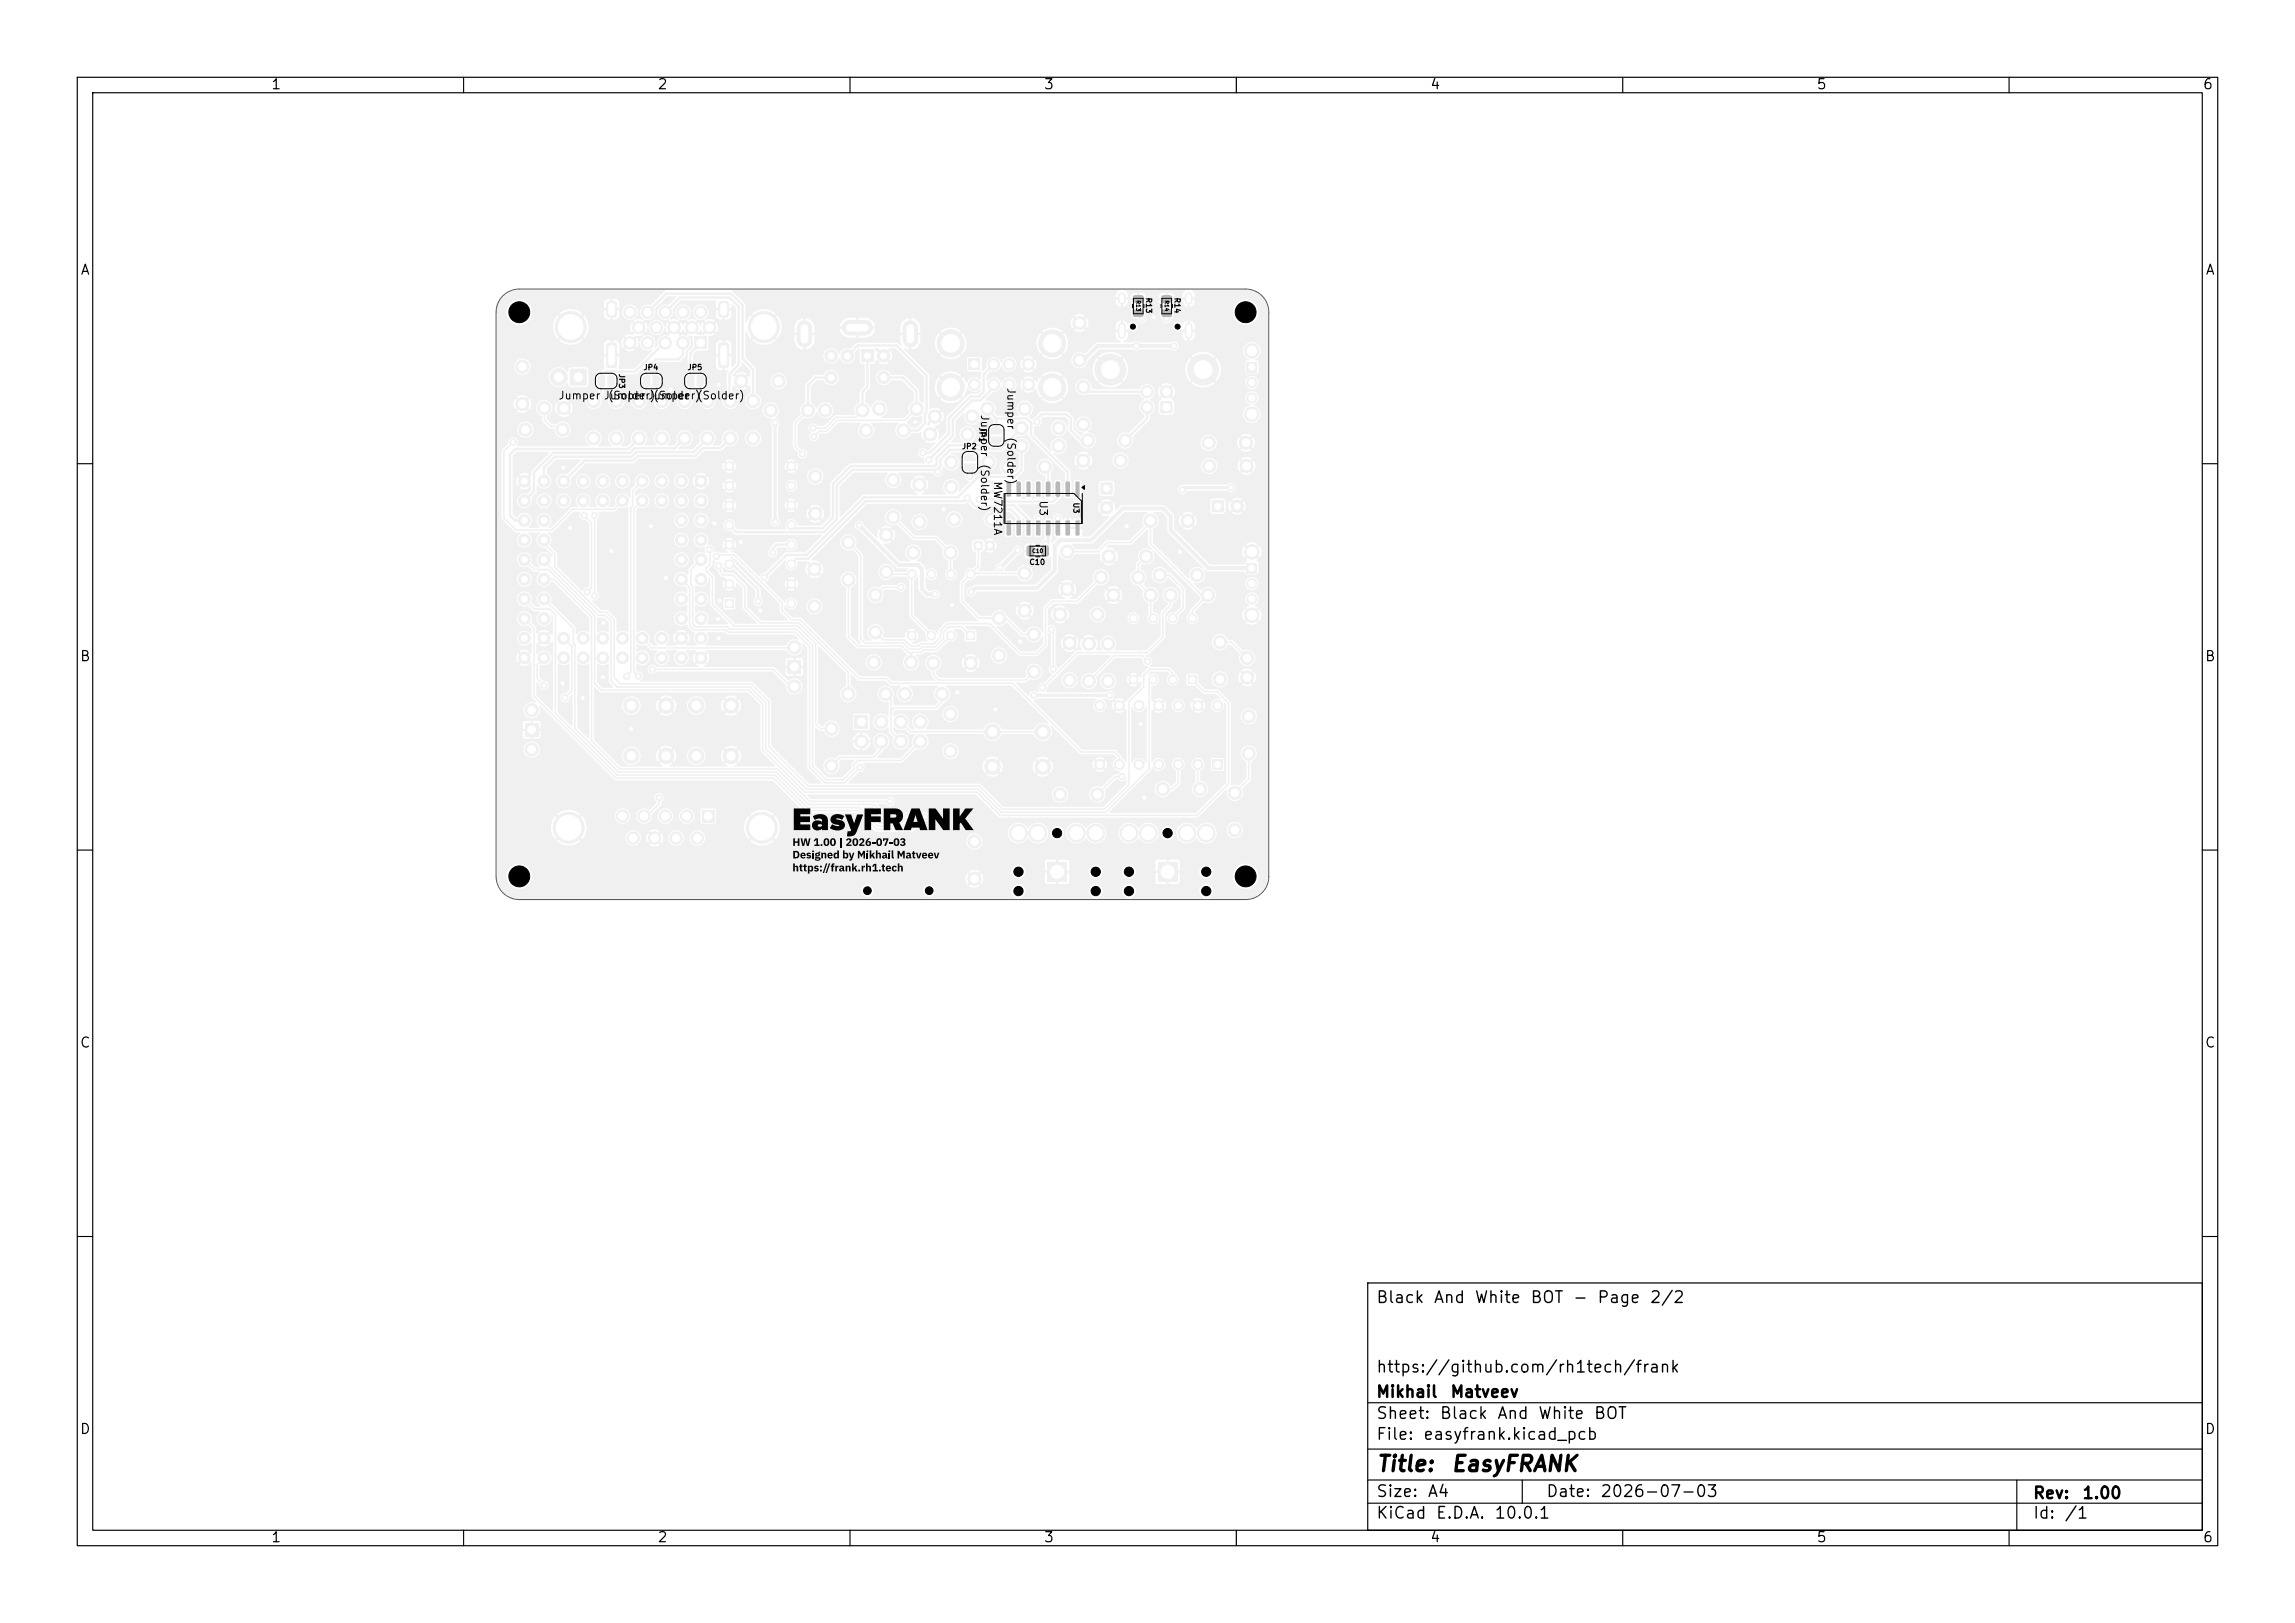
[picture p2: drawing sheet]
<svg xmlns="http://www.w3.org/2000/svg" width="297mm" height="210mm" viewBox="0 0 297 210" stroke-linecap="round" stroke-linejoin="round" font-family="sans-serif">
<defs><g id="words">
<g font-size="2">
<text x="178" y="190.9">Title:</text>
<text x="187.7" y="190.9">EasyFRANK</text>
</g>
<g font-size="1.5">
<text x="178" y="169">Black</text>
<text x="185.4" y="169">And</text>
<text x="190.7" y="169">White</text>
<text x="198" y="169">BOT</text>
<text x="203.5" y="169">-</text>
<text x="206.6" y="169">Page</text>
<text x="213.4" y="169">2/2</text>
<text x="178" y="178">https://github.com/rh1tech/frank</text>
<text x="178" y="184">Sheet:</text>
<text x="178" y="181.2">Mikhail</text>
<text x="186.2" y="184">Black</text>
<text x="187.6" y="181.2">Matveev</text>
<text x="193.7" y="184">And</text>
<text x="199" y="184">White</text>
<text x="206.2" y="184">BOT</text>
<text x="178" y="186.7">File:</text>
<text x="184.1" y="186.7">easyfrank.kicad_pcb</text>
<text x="178" y="196.9">KiCad</text>
<text x="178" y="194.1">Size:</text>
<text x="184.7" y="194.1">A4</text>
<text x="185.7" y="196.9">E.D.A.</text>
<text x="193.3" y="196.9">10.0.1</text>
<text x="200" y="194.1">Date:</text>
<text x="207" y="194.1">2026-07-03</text>
<text x="263" y="194.3">Rev:</text>
<text x="263" y="196.9">Id:</text>
<text x="267.1" y="196.9">/1</text>
<text x="269.4" y="194.3">1.00</text>
</g>
<g font-size="1.3">
<text x="35" y="11.9">1</text>
<text x="85" y="11.9">2</text>
<text x="135" y="11.9">3</text>
<text x="185" y="11.9">4</text>
<text x="235" y="11.9">5</text>
<text x="285" y="11.9">6</text>
<text x="10.3" y="35.9">A</text>
<text x="285.4" y="35.9">A</text>
<text x="10.3" y="85.9">B</text>
<text x="285.3" y="85.9">B</text>
<text x="10.3" y="135.9">C</text>
<text x="285.3" y="135.9">C</text>
<text x="10.3" y="185.9">D</text>
<text x="285.3" y="185.9">D</text>
<text x="35" y="199.9">1</text>
<text x="85" y="199.9">2</text>
<text x="135" y="199.9">3</text>
<text x="185" y="199.9">4</text>
<text x="235" y="199.9">5</text>
<text x="285" y="199.9">6</text>
</g>
<g font-size="1">
<text x="72.2" y="51.9">Jumper JumperJumper</text>
<text x="78.6" y="51.9">(Solder)(Solder)</text>
<text x="90.2" y="51.9">(Solder)</text>
<text x="126.7" y="53.6" transform="rotate(90 126.7 53.6)">Jumper</text>
<text x="130.1" y="50.1" transform="rotate(90 130.1 50.1)">Jumper</text>
<text x="126.7" y="60" transform="rotate(90 126.7 60)">(Solder)</text>
<text x="130.1" y="56.5" transform="rotate(90 130.1 56.5)">(Solder)</text>
<text x="128.4" y="62.2" transform="rotate(90 128.4 62.2)">MW7211A</text>
<text x="134.3" y="64.7" transform="rotate(90 134.3 64.7)">U3</text>
</g>
<g font-size=".7">
<text x="148.1" y="38.4" transform="rotate(90 148.1 38.4)">R13</text>
<text x="151.8" y="38.4" transform="rotate(90 151.8 38.4)">R14</text>
<text x="79.9" y="48.3" transform="rotate(90 79.9 48.3)">JP3</text>
<text x="83.2" y="48.1">JP4</text>
<text x="88.9" y="48.1">JP5</text>
<text x="124.4" y="58.3">JP2</text>
<text x="126.6" y="55.3" transform="rotate(90 126.6 55.3)">JP1</text>
<text x="138.7" y="65" transform="rotate(90 138.7 65)">U3</text>
<text x="133.1" y="73.3">C10</text>
</g>
<g font-size=".5">
<text x="146.9" y="38.8" transform="rotate(90 146.9 38.8)">R13</text>
<text x="150.6" y="38.8" transform="rotate(90 150.6 38.8)">R14</text>
<text x="133.5" y="71.7">C10</text>
</g>
</g></defs>
<path d="M125 81.7h1.2v1.1h-1.2z" fill="#f0f0f0"/>
<g fill="#f0f0f0" stroke="#f0f0f0" stroke-width=".13">
<circle cx="123.1" cy="82.2" r=".57"/>
<circle cx="120.5" cy="82.2" r=".57"/>
<circle cx="118" cy="82.2" r=".57"/>
<circle cx="118" cy="74.3" r=".57"/>
<circle cx="120.5" cy="74.3" r=".57"/>
<circle cx="123.1" cy="74.3" r=".57"/>
<circle cx="125.6" cy="74.3" r=".57"/>
</g>
<path d="M153.7 87.4h1.2v1.1h-1.2z" fill="#f0f0f0"/>
<g fill="#f0f0f0" stroke="#f0f0f0" stroke-width=".13">
<circle cx="151.8" cy="87.9" r=".56"/>
<circle cx="149.2" cy="87.9" r=".56"/>
<circle cx="146.7" cy="87.9" r=".56"/>
<circle cx="146.7" cy="80" r=".56"/>
<circle cx="149.2" cy="80" r=".56"/>
<circle cx="151.8" cy="80" r=".56"/>
<circle cx="154.3" cy="80" r=".56"/>
<circle cx="70.4" cy="85.1" r=".76"/>
<circle cx="72.9" cy="82.6" r=".76"/>
<circle cx="72.9" cy="85.1" r=".76"/>
<circle cx="75.5" cy="82.6" r=".76"/>
<circle cx="75.5" cy="85.1" r=".76"/>
<circle cx="78" cy="82.6" r=".76"/>
<circle cx="78" cy="85.1" r=".76"/>
<circle cx="80.6" cy="82.6" r=".76"/>
<circle cx="80.6" cy="85.1" r=".76"/>
<circle cx="83.1" cy="85.1" r=".76"/>
<circle cx="83.1" cy="82.6" r=".76"/>
<circle cx="85.6" cy="85.1" r=".76"/>
<circle cx="85.6" cy="82.6" r=".76"/>
<circle cx="88.2" cy="85.1" r=".76"/>
<circle cx="90.7" cy="85.1" r=".76"/>
<circle cx="88.2" cy="82.6" r=".76"/>
<circle cx="90.7" cy="82.6" r=".76"/>
<circle cx="90.7" cy="80" r=".76"/>
<circle cx="88.2" cy="80" r=".76"/>
<circle cx="90.7" cy="77.5" r=".76"/>
<circle cx="88.2" cy="77.5" r=".76"/>
<circle cx="90.7" cy="75" r=".76"/>
<circle cx="88.2" cy="75" r=".76"/>
<circle cx="90.7" cy="72.4" r=".76"/>
<circle cx="88.2" cy="72.4" r=".76"/>
<circle cx="90.7" cy="69.9" r=".76"/>
<circle cx="88.2" cy="69.9" r=".76"/>
<circle cx="90.7" cy="67.3" r=".76"/>
<circle cx="88.2" cy="67.3" r=".76"/>
<circle cx="90.7" cy="64.8" r=".76"/>
<circle cx="90.7" cy="62.3" r=".76"/>
<circle cx="88.2" cy="64.8" r=".76"/>
<circle cx="88.2" cy="62.3" r=".76"/>
<circle cx="85.6" cy="64.8" r=".76"/>
<circle cx="85.6" cy="62.3" r=".76"/>
<circle cx="83.1" cy="64.8" r=".76"/>
<circle cx="83.1" cy="62.3" r=".76"/>
<circle cx="80.6" cy="64.8" r=".76"/>
<circle cx="80.6" cy="62.3" r=".76"/>
<circle cx="78" cy="64.8" r=".76"/>
<circle cx="78" cy="62.3" r=".76"/>
<circle cx="75.5" cy="64.8" r=".76"/>
<circle cx="75.5" cy="62.3" r=".76"/>
<circle cx="72.9" cy="64.8" r=".76"/>
<circle cx="72.9" cy="62.3" r=".76"/>
<circle cx="67.9" cy="62.3" r=".76"/>
<circle cx="70.4" cy="62.3" r=".76"/>
<circle cx="67.9" cy="64.8" r=".76"/>
<circle cx="70.4" cy="64.8" r=".76"/>
<circle cx="67.9" cy="67.3" r=".76"/>
<circle cx="70.4" cy="67.3" r=".76"/>
<circle cx="67.9" cy="69.9" r=".76"/>
<circle cx="70.4" cy="69.9" r=".76"/>
<circle cx="67.9" cy="72.4" r=".76"/>
<circle cx="70.4" cy="72.4" r=".76"/>
<circle cx="67.9" cy="75" r=".76"/>
<circle cx="70.4" cy="75" r=".76"/>
<circle cx="67.9" cy="77.5" r=".76"/>
<circle cx="70.4" cy="77.5" r=".76"/>
<circle cx="67.9" cy="80" r=".76"/>
<circle cx="70.4" cy="80" r=".76"/>
<circle cx="67.9" cy="82.6" r=".76"/>
<circle cx="70.4" cy="82.6" r=".76"/>
<circle cx="67.9" cy="85.1" r=".76"/>
<circle cx="105.4" cy="73.6" r=".85"/>
<circle cx="105.4" cy="78.5" r=".85"/>
<circle cx="156.4" cy="57.3" r=".85"/>
<circle cx="161.2" cy="57.3" r=".85"/>
<circle cx="139.7" cy="46.6" r=".85"/>
<circle cx="139.7" cy="41.8" r=".85"/>
<circle cx="140.2" cy="59.6" r=".85"/>
<circle cx="145" cy="59.6" r=".85"/>
</g>
<path d="M110.6 92.5h1.8v1.8h-1.8z" fill="#f0f0f0"/>
<g fill="#f0f0f0" stroke="#f0f0f0" stroke-width=".13">
<circle cx="111.5" cy="95.9" r=".86"/>
<circle cx="114" cy="93.4" r=".86"/>
<circle cx="114" cy="95.9" r=".86"/>
<circle cx="116.6" cy="93.4" r=".86"/>
<circle cx="116.6" cy="95.9" r=".86"/>
<circle cx="119.1" cy="93.4" r=".86"/>
<circle cx="119.1" cy="95.9" r=".86"/>
<circle cx="115.6" cy="66.9" r=".85"/>
<circle cx="115.6" cy="62.1" r=".85"/>
<circle cx="94.5" cy="51.9" r=".85"/>
<circle cx="94.5" cy="56.7" r=".85"/>
<circle cx="132.6" cy="79" r=".85"/>
<circle cx="132.6" cy="74.2" r=".85"/>
<circle cx="161.4" cy="87.7" r=".85"/>
<circle cx="161.4" cy="85.1" r=".85"/>
<circle cx="161.3" cy="60.3" r=".85"/>
<circle cx="156.5" cy="60.3" r=".85"/>
</g>
<path d="M156.9 64.8l.2-.1 1.2 .1 .1 .2-.1 1.2-.1 .1-1.3-.1-.1-.1z" fill="#f0f0f0"/>
<circle cx="160.1" cy="65.5" r=".8" fill="#f0f0f0" stroke="#f0f0f0" stroke-width=".13"/>
<path d="M142.5 62.5l.2-.1 1.2 .1 .1 .2-.1 1.2-.1 .1-1.3-.1-.1-.1z" fill="#f0f0f0"/>
<g fill="#f0f0f0" stroke="#f0f0f0" stroke-width=".13">
<circle cx="143.2" cy="65.7" r=".8"/>
<circle cx="102.8" cy="83.8" r=".85"/>
</g>
<path d="M102 85.5h1.7v1.7h-1.7z" fill="#f0f0f0"/>
<g fill="#f0f0f0" stroke="#f0f0f0" stroke-width=".13">
<circle cx="102.8" cy="88.8" r=".85"/>
<circle cx="135" cy="94.7" r="1"/>
<circle cx="128.5" cy="94.7" r="1"/>
<circle cx="135" cy="99.2" r="1"/>
<circle cx="128.5" cy="99.2" r="1"/>
<circle cx="135.2" cy="60.4" r=".85"/>
<circle cx="130.4" cy="60.4" r=".85"/>
<circle cx="140.2" cy="54.9" r=".85"/>
<circle cx="140.2" cy="50.1" r=".85"/>
<circle cx="157.9" cy="83.1" r=".85"/>
<circle cx="157.9" cy="87.9" r=".85"/>
<circle cx="100.7" cy="49.3" r=".85"/>
<circle cx="95.9" cy="49.3" r=".85"/>
<circle cx="97.5" cy="51.9" r=".85"/>
<circle cx="97.5" cy="56.7" r=".85"/>
<circle cx="114.7" cy="69.2" r=".85"/>
<circle cx="114.7" cy="74" r=".85"/>
<circle cx="137.2" cy="79.5" r=".85"/>
<circle cx="142" cy="79.5" r=".85"/>
</g>
<path d="M135.5 111.5h2.6v2.6h-2.6z" fill="#f0f0f0"/>
<g fill="#f0f0f0" stroke="#f0f0f0" stroke-width=".13">
<circle cx="131.8" cy="107.8" r="1.15"/>
<circle cx="141.8" cy="107.8" r="1.15"/>
<circle cx="134.3" cy="107.8" r="1.15"/>
<circle cx="139.3" cy="107.8" r="1.15"/>
<circle cx="125.6" cy="85.8" r=".85"/>
<circle cx="120.8" cy="85.8" r=".85"/>
<circle cx="114.6" cy="89.8" r=".85"/>
<circle cx="109.8" cy="89.8" r=".85"/>
<circle cx="91.6" cy="51.9" r=".85"/>
<circle cx="91.6" cy="56.7" r=".85"/>
</g>
<path d="M150.2 52l.2-.1 1.3 .1 .1 .1-.1 1.3-.2 .1-1.3-.1v-.2z" fill="#f0f0f0"/>
<g fill="#f0f0f0" stroke="#f0f0f0" stroke-width=".13">
<circle cx="148.5" cy="52.7" r=".8"/>
<circle cx="148.5" cy="50.7" r=".8"/>
<circle cx="151" cy="50.7" r=".8"/>
<circle cx="155.7" cy="47.8" r="2"/>
<circle cx="143.7" cy="47.8" r="2"/>
<circle cx="109.8" cy="70.2" r=".85"/>
<circle cx="109.8" cy="75" r=".85"/>
<circle cx="123" cy="97.2" r=".85"/>
<circle cx="123" cy="92.4" r=".85"/>
<circle cx="123" cy="71.5" r=".85"/>
<circle cx="118.2" cy="71.5" r=".85"/>
<circle cx="79.8" cy="51.9" r=".85"/>
<circle cx="79.8" cy="56.7" r=".85"/>
<circle cx="147.3" cy="74.7" r=".85"/>
<circle cx="142.5" cy="74.7" r=".85"/>
</g>
<path d="M156.9 98.3h1.3v1.3h-1.3z" fill="#f0f0f0"/>
<g fill="#f0f0f0" stroke="#f0f0f0" stroke-width=".13">
<circle cx="155" cy="98.9" r=".65"/>
<circle cx="152.5" cy="98.9" r=".65"/>
<circle cx="149.9" cy="98.9" r=".65"/>
<circle cx="147.4" cy="98.9" r=".65"/>
<circle cx="144.9" cy="98.9" r=".65"/>
<circle cx="142.3" cy="98.9" r=".65"/>
<circle cx="142.3" cy="91.3" r=".65"/>
<circle cx="144.9" cy="91.3" r=".65"/>
<circle cx="147.4" cy="91.3" r=".65"/>
<circle cx="149.9" cy="91.3" r=".65"/>
<circle cx="152.5" cy="91.3" r=".65"/>
<circle cx="155" cy="91.3" r=".65"/>
<circle cx="157.6" cy="91.3" r=".65"/>
</g>
<path d="M73.8 47.8l.2-.1h1.7l.2 .1v.2v1.7v.1l-.2 .1h-1.7l-.2-.1-.1-.1v-1.7z" fill="#f0f0f0"/>
<g fill="#f0f0f0" stroke="#f0f0f0" stroke-width=".13">
<circle cx="72.3" cy="48.8" r="1.1"/>
<circle cx="132.2" cy="55.4" r=".85"/>
<circle cx="137" cy="55.4" r=".85"/>
<circle cx="126.1" cy="113.7" r=".85"/>
<circle cx="126.1" cy="108.9" r=".85"/>
</g>
<path d="M161.4 72.9h1.3v1.3h-1.3z" fill="#f0f0f0"/>
<g fill="#f0f0f0" stroke="#f0f0f0" stroke-width=".13">
<circle cx="162" cy="75.5" r=".65"/>
<circle cx="162" cy="77.5" r=".65"/>
<circle cx="162" cy="71.4" r=".94"/>
<circle cx="162" cy="79.6" r=".94"/>
<circle cx="68.8" cy="91.9" r=".85"/>
</g>
<path d="M68 93.6h1.7v1.7h-1.7z" fill="#f0f0f0"/>
<g fill="#f0f0f0" stroke="#f0f0f0" stroke-width=".13">
<circle cx="68.8" cy="97" r=".85"/>
<circle cx="148.3" cy="72" r=".85"/>
<circle cx="143.5" cy="72" r=".85"/>
<circle cx="129.3" cy="84.8" r=".85"/>
<circle cx="129.3" cy="80" r=".85"/>
</g>
<path d="M111.5 45.3h1.6v1.6h-1.6z" fill="#f0f0f0"/>
<g fill="#f0f0f0" stroke="#f0f0f0" stroke-width=".13">
<circle cx="109.7" cy="46" r=".8"/>
<circle cx="114.4" cy="46" r=".8"/>
<circle cx="107.6" cy="46" r=".8"/>
<circle cx="114.4" cy="48.8" r=".8"/>
<circle cx="107.6" cy="48.8" r=".8"/>
<circle cx="88.6" cy="51.9" r=".85"/>
<circle cx="88.6" cy="56.7" r=".85"/>
</g>
<path d="M104.1 42.5v1.5M110 42.4h2M117.8 42.5v1.5" fill="none" stroke="#f0f0f0" stroke-width="2"/>
<path d="M125.4 46.4h1.5v1.5h-1.5z" fill="#f0f0f0"/>
<g fill="#f0f0f0" stroke="#f0f0f0" stroke-width=".13">
<circle cx="128.6" cy="47.1" r=".75"/>
<circle cx="130.6" cy="47.1" r=".75"/>
<circle cx="133.1" cy="47.1" r=".75"/>
<circle cx="126.1" cy="49.8" r=".75"/>
<circle cx="128.6" cy="49.8" r=".75"/>
<circle cx="130.6" cy="49.8" r=".75"/>
<circle cx="133.1" cy="49.8" r=".75"/>
<circle cx="123" cy="44.4" r="1.75"/>
<circle cx="136.2" cy="44.4" r="1.75"/>
<circle cx="123" cy="50.1" r="1.75"/>
<circle cx="136.2" cy="50.1" r="1.75"/>
<circle cx="113.3" cy="77" r=".85"/>
<circle cx="113.3" cy="81.8" r=".85"/>
<circle cx="156.3" cy="77" r=".85"/>
<circle cx="151.5" cy="77" r=".85"/>
<circle cx="127.9" cy="63" r=".85"/>
<circle cx="123.1" cy="63" r=".85"/>
<circle cx="148.9" cy="67.4" r=".85"/>
<circle cx="153.7" cy="67.4" r=".85"/>
<circle cx="159.8" cy="107.4" r=".85"/>
<circle cx="159.8" cy="102.6" r=".85"/>
<circle cx="140.8" cy="57" r=".85"/>
<circle cx="145.6" cy="57" r=".85"/>
<circle cx="128.3" cy="67.2" r=".85"/>
<circle cx="123.5" cy="67.2" r=".85"/>
<circle cx="72.8" cy="55.6" r=".85"/>
<circle cx="68" cy="55.6" r=".85"/>
<circle cx="143.4" cy="83.3" r=".85"/>
<circle cx="143.4" cy="88.1" r=".85"/>
<circle cx="150.5" cy="102.1" r=".85"/>
<circle cx="155.3" cy="102.1" r=".85"/>
<circle cx="73" cy="52.8" r=".85"/>
<circle cx="70.4" cy="52.8" r=".85"/>
</g>
<g fill="#f0f0f0">
<path d="M78.6 44.4l1-.1 .2 .3 .1 2.7-.1 .2-.2 .1h-.9l-.2-.2v-2.7z"/>
<path d="M78.5 39.1l.3-.1h.8l.2 .1 .1 1.6-.2 .3-.9 .1-.3-.2z"/>
<path d="M93 39.1l.3-.1h.8l.2 .1 .1 1.6-.2 .3-.9 .1-.3-.2z"/>
<path d="M93 44.5l.2-.2h.8l.2 .1 .1 .2 .1 2.7-.1 .2-.2 .1h-.9l-.2-.2z"/>
</g>
<g fill="#f0f0f0" stroke="#f0f0f0" stroke-width=".13">
<circle cx="144.1" cy="77" r=".85"/>
<circle cx="148.9" cy="77" r=".85"/>
<circle cx="85.7" cy="51.9" r=".85"/>
<circle cx="85.7" cy="56.7" r=".85"/>
<circle cx="154.9" cy="74.4" r=".85"/>
<circle cx="150.1" cy="74.4" r=".85"/>
</g>
<path d="M149.8 111.5h2.6v2.6h-2.6z" fill="#f0f0f0"/>
<g fill="#f0f0f0" stroke="#f0f0f0" stroke-width=".13">
<circle cx="146.1" cy="107.8" r="1.15"/>
<circle cx="156.1" cy="107.8" r="1.15"/>
<circle cx="148.6" cy="107.8" r="1.15"/>
<circle cx="153.6" cy="107.8" r="1.15"/>
<circle cx="133.8" cy="86.9" r=".85"/>
<circle cx="133.8" cy="82.1" r=".85"/>
<circle cx="104.6" cy="53.1" r=".85"/>
<circle cx="99.7" cy="53.1" r=".85"/>
<circle cx="117.9" cy="85.7" r=".85"/>
<circle cx="113.1" cy="85.7" r=".85"/>
<circle cx="125.2" cy="56.2" r=".85"/>
<circle cx="120.4" cy="56.2" r=".85"/>
<circle cx="107.6" cy="99.1" r=".85"/>
<circle cx="107.6" cy="94.3" r=".85"/>
</g>
<path d="M161.4 46.9h1.3v1.3h-1.3z" fill="#f0f0f0"/>
<g fill="#f0f0f0" stroke="#f0f0f0" stroke-width=".13">
<circle cx="162" cy="49.5" r=".65"/>
<circle cx="162" cy="51.5" r=".65"/>
<circle cx="162" cy="45.4" r=".94"/>
<circle cx="162" cy="53.6" r=".94"/>
<circle cx="73.9" cy="42.3" r="2"/>
<circle cx="98.9" cy="42.3" r="2"/>
</g>
<path d="M89.9 43.6h1.6v1.6h-1.6z" fill="#f0f0f0"/>
<g fill="#f0f0f0" stroke="#f0f0f0" stroke-width=".13">
<circle cx="88.4" cy="44.4" r=".8"/>
<circle cx="86.1" cy="44.4" r=".8"/>
<circle cx="83.8" cy="44.4" r=".8"/>
<circle cx="81.5" cy="44.4" r=".8"/>
<circle cx="91.8" cy="42.4" r=".8"/>
<circle cx="89.5" cy="42.4" r=".8"/>
<circle cx="87.2" cy="42.4" r=".8"/>
<circle cx="84.9" cy="42.4" r=".8"/>
<circle cx="82.7" cy="42.4" r=".8"/>
<circle cx="90.7" cy="40.4" r=".8"/>
<circle cx="88.4" cy="40.4" r=".8"/>
<circle cx="86.1" cy="40.4" r=".8"/>
<circle cx="83.8" cy="40.4" r=".8"/>
<circle cx="81.5" cy="40.4" r=".8"/>
<circle cx="127.9" cy="59.8" r=".85"/>
<circle cx="123.1" cy="59.8" r=".85"/>
<circle cx="118.6" cy="52.9" r=".85"/>
<circle cx="113.8" cy="52.9" r=".85"/>
<circle cx="105.5" cy="66.5" r=".85"/>
<circle cx="105.5" cy="61.6" r=".85"/>
</g>
<path d="M90.8 104.8h1.6v1.6h-1.6z" fill="#f0f0f0"/>
<g fill="#f0f0f0" stroke="#f0f0f0" stroke-width=".13">
<circle cx="88.9" cy="105.6" r=".8"/>
<circle cx="86.1" cy="105.6" r=".8"/>
<circle cx="83.3" cy="105.6" r=".8"/>
<circle cx="80.6" cy="105.6" r=".8"/>
<circle cx="90.3" cy="108.4" r=".8"/>
<circle cx="87.5" cy="108.4" r=".8"/>
<circle cx="98.6" cy="107.1" r="2"/>
<circle cx="84.7" cy="108.4" r=".8"/>
<circle cx="73.6" cy="107.1" r="2"/>
<circle cx="81.9" cy="108.4" r=".8"/>
<circle cx="121.9" cy="89.8" r=".85"/>
<circle cx="117.1" cy="89.8" r=".85"/>
<circle cx="111.6" cy="53.1" r=".85"/>
<circle cx="106.8" cy="53.1" r=".85"/>
</g>
<path d="M126.1 70.1l.2-.1 .8 .1 .1 .2-.1 .8-.1 .1-.9-.1-.1-.1z" fill="#f0f0f0"/>
<g fill="#f0f0f0" stroke="#f0f0f0" stroke-width=".13">
<circle cx="128.1" cy="70.6" r=".6"/>
<circle cx="90.1" cy="91.3" r="1"/>
<circle cx="90.1" cy="97.8" r="1"/>
<circle cx="94.6" cy="91.3" r="1"/>
<circle cx="94.6" cy="97.8" r="1"/>
<circle cx="125.8" cy="53.9" r=".85"/>
<circle cx="121" cy="53.9" r=".85"/>
<circle cx="138.4" cy="88" r=".85"/>
<circle cx="138.4" cy="83.2" r=".85"/>
<circle cx="142" cy="102.8" r=".85"/>
<circle cx="137.2" cy="102.8" r=".85"/>
<circle cx="82.7" cy="51.9" r=".85"/>
<circle cx="82.7" cy="56.7" r=".85"/>
<circle cx="81.7" cy="91.3" r="1"/>
<circle cx="81.7" cy="97.8" r="1"/>
<circle cx="86.2" cy="91.3" r="1"/>
<circle cx="86.2" cy="97.8" r="1"/>
<circle cx="116.9" cy="55.7" r=".85"/>
<circle cx="112.1" cy="55.7" r=".85"/>
<circle cx="161.6" cy="97.5" r=".85"/>
<circle cx="161.6" cy="92.7" r=".85"/>
<circle cx="127.8" cy="52.9" r=".85"/>
<circle cx="132.6" cy="52.9" r=".85"/>
<circle cx="76.8" cy="51.9" r=".85"/>
<circle cx="76.8" cy="56.7" r=".85"/>
</g>
<path d="M145.2 38.3v.6M153.8 38.3v.6M145.2 42.2v1.1M153.8 42.2v1.1" fill="none" stroke="#f0f0f0" stroke-width="1"/>
<path d="M93.8 77.5h1.1v1.2h-1.1z" fill="#f0f0f0"/>
<g fill="#f0f0f0" stroke="#f0f0f0" stroke-width=".13">
<circle cx="94.4" cy="75.6" r=".57"/>
<circle cx="94.4" cy="73" r=".57"/>
<circle cx="94.4" cy="70.5" r=".57"/>
<circle cx="94.4" cy="67.9" r=".57"/>
<circle cx="94.4" cy="65.4" r=".57"/>
<circle cx="94.4" cy="62.9" r=".57"/>
<circle cx="94.4" cy="60.3" r=".57"/>
<circle cx="102.4" cy="60.3" r=".56"/>
<circle cx="102.4" cy="62.9" r=".56"/>
<circle cx="102.4" cy="65.4" r=".56"/>
<circle cx="102.4" cy="67.9" r=".56"/>
<circle cx="102.4" cy="70.5" r=".56"/>
<circle cx="102.4" cy="73" r=".56"/>
<circle cx="102.4" cy="75.6" r=".56"/>
<circle cx="102.4" cy="78.1" r=".56"/>
<circle cx="119" cy="62.7" r=".85"/>
<circle cx="119" cy="67.5" r=".85"/>
<circle cx="140.9" cy="88.1" r=".85"/>
<circle cx="140.9" cy="83.3" r=".85"/>
<circle cx="132.2" cy="57.7" r=".85"/>
<circle cx="137" cy="57.7" r=".85"/>
<circle cx="138.1" cy="71.4" r=".85"/>
<circle cx="138.1" cy="76.2" r=".85"/>
<circle cx="67.6" cy="47.4" r=".85"/>
<circle cx="67.6" cy="52.3" r=".85"/>
</g>
<g fill="#f0f0f0">
<path d="M83.3 48.7l.3-.1h.6v1.5l-.6-.1-.3-.1-.1-.3v-.6z"/>
<path d="M84.5 48.6h.6l.3 .3v.7l-.1 .3-.2 .1-.6 .1z"/>
<path d="M150.4 38.2h.1h1l.2 .2v.6l-.3 .2h-1l-.1-.2z"/>
<path d="M150.4 40.1l.1-.1h1l.2 .3v.6l-.3 .1h-1l-.1-.2z"/>
<path d="M134.8 70.6h.7l.2 .1 .1 1.1-.2 .2h-.6l-.2-.1v-1.1z"/>
<path d="M132.9 70.6h.7l.2 .1 .1 1.1-.2 .2h-.6l-.2-.1v-1.1z"/>
<path d="M139.2 62.3h.4l.1 .1v1.8v.1h-.4l-.1-.1z"/>
<path d="M137.9 62.3h.4l.2 .1v1.8l-.1 .1h-.4l-.1-.1z"/>
<path d="M136.7 62.3h.4l.1 .1v1.8l-.1 .1h-.3l-.2-.1z"/>
<path d="M135.4 62.3h.4l.1 .1v1.8l-.1 .1h-.3l-.2-.1z"/>
<path d="M134.1 62.3h.4l.2 .1v1.8l-.1 .1h-.4l-.1-.1z"/>
<path d="M132.8 62.3h.4l.2 .1v1.8l-.1 .1h-.4l-.1-.1z"/>
<path d="M131.6 62.3h.4l.1 .1v1.8l-.1 .1h-.3l-.2-.1z"/>
<path d="M130.3 62.3h.4l.1 .1 .1 1.8-.1 .1h-.4l-.1-.1z"/>
<path d="M130.3 67.3h.4l.1 .1 .1 1.8-.1 .1h-.4l-.1-.1z"/>
<path d="M131.6 67.3h.4l.1 .1v1.8l-.1 .1h-.3l-.2-.1z"/>
<path d="M132.8 67.3h.4l.2 .1v1.8l-.1 .1h-.4l-.1-.1z"/>
<path d="M134.1 67.3h.4l.2 .1v1.8l-.1 .1h-.4l-.1-.1z"/>
<path d="M135.4 67.3h.4l.1 .1v1.8l-.1 .1h-.3l-.2-.1z"/>
<path d="M136.7 67.3h.4l.1 .1v1.8l-.1 .1h-.3l-.2-.1z"/>
<path d="M137.9 67.3h.4l.2 .1v1.8l-.1 .1h-.4l-.1-.1z"/>
<path d="M139.2 67.3h.4l.1 .1v1.8v.1h-.4l-.1-.1z"/>
<path d="M146.7 38.2h.2h.9l.2 .2v.6l-.2 .2h-1l-.2-.2z"/>
<path d="M146.7 40.1l.2-.1h.9l.2 .3v.6l-.2 .1h-1l-.2-.2z"/>
<path d="M124.8 60h1.5l-.1 .7-.1 .2-.3 .1-.7-.1-.3-.2z"/>
<path d="M125 58.8l.3-.1h.5l.3 .1 .2 .3v.6h-1.5v-.6z"/>
<path d="M77.4 48.7l.3-.1h.6v1.5l-.6-.1-.3-.1-.1-.3v-.6z"/>
<path d="M78.6 48.6h.7l.3 .3v.7l-.1 .3-.2 .1-.7 .1z"/>
<path d="M128.2 56.5h1.5v.7l-.2 .2-.2 .1h-.8l-.3-.3z"/>
<path d="M128.3 55.4l.3-.2h.8l.3 .3v.7h-1.5v-.6z"/>
<path d="M89 48.7l.3-.1h.6v1.5l-.6-.1-.3-.1-.1-.3v-.6z"/>
<path d="M90.2 48.6h.6l.3 .3v.7l-.1 .3-.2 .1-.6 .1z"/>
</g>
<g fill="#f0f0f0" stroke="#f0f0f0" stroke-width=".13">
<circle cx="84.2" cy="68.1" r=".4"/>
<circle cx="115.2" cy="103.7" r=".4"/>
<circle cx="114.2" cy="105.7" r=".4"/>
<circle cx="117.4" cy="105.7" r=".4"/>
<circle cx="119.7" cy="105.7" r=".4"/>
<circle cx="93" cy="82.6" r=".4"/>
<circle cx="86.8" cy="50.4" r=".4"/>
<circle cx="132" cy="83" r=".4"/>
<circle cx="78" cy="87.6" r=".4"/>
<circle cx="81.7" cy="94.3" r=".4"/>
<circle cx="123.2" cy="78.3" r=".4"/>
<circle cx="149.3" cy="41" r=".4"/>
<circle cx="79.1" cy="71.3" r=".4"/>
<circle cx="147.6" cy="93.7" r=".4"/>
<circle cx="127.5" cy="54.7" r=".4"/>
<circle cx="118.5" cy="54.6" r=".4"/>
<circle cx="122.1" cy="65.9" r=".4"/>
<circle cx="72.9" cy="60.5" r=".4"/>
<circle cx="93.1" cy="77.7" r=".4"/>
<circle cx="93" cy="49.8" r=".4"/>
<circle cx="73.8" cy="68.3" r=".4"/>
<circle cx="86.2" cy="74.8" r=".4"/>
<circle cx="95.9" cy="70.1" r=".4"/>
<circle cx="128.8" cy="91.8" r=".4"/>
<circle cx="131.2" cy="51.4" r=".4"/>
<circle cx="75.4" cy="90.3" r=".4"/>
<circle cx="148.1" cy="103.2" r=".4"/>
<circle cx="123.9" cy="89.6" r=".4"/>
<circle cx="145.8" cy="68.1" r=".4"/>
<circle cx="92.9" cy="80.1" r=".4"/>
<circle cx="92.5" cy="67.7" r=".4"/>
<circle cx="78.1" cy="80.6" r=".4"/>
<circle cx="72.8" cy="88.4" r=".4"/>
<circle cx="98.4" cy="79" r=".4"/>
<circle cx="152.7" cy="71.4" r=".4"/>
<circle cx="135.3" cy="70.4" r=".4"/>
<circle cx="131.7" cy="71.2" r=".4"/>
<circle cx="129.5" cy="73.4" r=".4"/>
<circle cx="151.9" cy="44.8" r=".4"/>
<circle cx="147.1" cy="44.8" r=".4"/>
<circle cx="100.3" cy="67.5" r=".4"/>
<circle cx="143.6" cy="90" r=".4"/>
<circle cx="159.3" cy="63.1" r=".4"/>
<circle cx="153" cy="63.4" r=".4"/>
<circle cx="133.8" cy="90" r=".4"/>
<circle cx="100.3" cy="54.7" r=".4"/>
<circle cx="111.3" cy="99.3" r=".4"/>
<circle cx="116.6" cy="76" r=".4"/>
<circle cx="84.4" cy="86.6" r=".4"/>
<circle cx="98.9" cy="74.7" r=".4"/>
<circle cx="93" cy="73.2" r=".4"/>
<circle cx="136.3" cy="86.6" r=".4"/>
<circle cx="136.1" cy="81.4" r=".4"/>
<circle cx="92.7" cy="72" r=".4"/>
<circle cx="134.2" cy="54.6" r=".4"/>
<circle cx="111.2" cy="68" r=".4"/>
<circle cx="121" cy="76.9" r=".4"/>
<circle cx="125.7" cy="76.6" r=".4"/>
<circle cx="103.9" cy="58.7" r=".4"/>
<circle cx="73.1" cy="90.3" r=".4"/>
<circle cx="70.4" cy="88.7" r=".4"/>
<circle cx="105.2" cy="55.4" r=".4"/>
<circle cx="105.3" cy="56.5" r=".4"/>
<circle cx="119.4" cy="58.6" r=".4"/>
<circle cx="120.2" cy="59.5" r=".4"/>
<circle cx="134.9" cy="89" r=".4"/>
<circle cx="148.5" cy="85.6" r=".4"/>
<circle cx="66.4" cy="57.2" r=".4"/>
<circle cx="91.8" cy="71.1" r=".4"/>
<circle cx="126.4" cy="59" r=".4"/>
<circle cx="139.4" cy="64.5" r=".4"/>
<circle cx="82.6" cy="87.5" r=".4"/>
<circle cx="81.1" cy="87.5" r=".4"/>
<circle cx="76" cy="76.6" r=".4"/>
<circle cx="75.6" cy="66.7" r=".4"/>
<circle cx="76.9" cy="77.1" r=".4"/>
<circle cx="85.3" cy="103.2" r=".4"/>
<circle cx="76.9" cy="66.7" r=".4"/>
<circle cx="145.2" cy="100.5" r=".4"/>
<circle cx="100" cy="71.5" r=".4"/>
<circle cx="98.1" cy="77.8" r=".4"/>
<circle cx="147.8" cy="41.2" r=".4"/>
<circle cx="151" cy="41.2" r=".4"/>
<circle cx="128" cy="56.9" r=".4"/>
<circle cx="121.4" cy="61.1" r=".4"/>
<circle cx="126.7" cy="64.6" r=".4"/>
<circle cx="127.4" cy="58.4" r=".4"/>
<circle cx="125.5" cy="61.6" r=".4"/>
<circle cx="125.2" cy="64.4" r=".4"/>
<circle cx="136.9" cy="67.1" r=".4"/>
<circle cx="134.4" cy="67.1" r=".4"/>
</g>
<g fill="none" stroke="#f0f0f0" stroke-width=".3">
<path d="M79.1 49.3v1.9l.7 .7M82.7 56.7l-1.4 1.4h-14.6l-.7 .7v7.9l.6 .6h1.3M83.8 40.4l2.4-2.4h8.4l1.5 1.5v6.9l1.4 1.4v4.1M85 49.3v1.9l.7 .7M85.9 44.4l-3.7 3.7h-3.9l-.5 .4v2.4l-1 1M86.1 40.4l1.9-1.9h6.4l1.2 1.2v7.5l-1.2 1.2v3.4M88.4 44.4v1.5l-.6 .6h-2.9l-1.2 1.3v3.1l-1 1M88.6 56.7l-1.3 1.3h-5.2l-.6 .6h-9.9l-2.5 2.5v2.5l-1.2 1.2M90.7 49.3v1.7l.9 .9M90.7 44.4l-1.3 1.3v5.4l-.8 .8M91.6 56.7l-1.8 1.8h-7.5l-.6 .6h-9.9l-1.4 1.4v1.8M94.5 56.7l-1.3 1.3h-2.2l-1 1h-7.5l-.6 .6h-6.2l-2.7 2.7"/>
<path d="M107.6 48.9h-2l-1 .9v3.3M109.7 46.1l1.3-1.4h5l3.9 3.9v4.7l-.2 .2v1.3l-.9 .9h-1.9M112.3 46.1v4l-.7 .6v2.4M114.4 48.9h2.5l1.7 1.7v2.3M127.1 58.2h-4.1l-1.3 1.3v.8l-.5 .5h-10.9l-2 2v4.4l-1.7 1.7h-11.3l-.9-1M127.8 53l1.1 1.2M128.6 47.1l-1.3 1.3v2.3l-.6 .6h-1.1l-2.8 2.8v2l-2.5 2.5h-.9M128.6 50.1l-1.7 1.7h-1.1l-2.5 2.5v2.1l-3.1 3.1M128.9 54.1v1.6M128.9 54.2h4l.6 .5v1.6l4.7 4.8v2.2M132.2 55.4l-2.7 2.7h-1.4l-.5-.5h-4.7l-1.7 1.7v.8l-.2 .2h-10.9l-2.3 2.3v4.4l-1.4 1.4h-3.6l-.4-.4M132.2 57.7v3.1l-.9 .9h-4.7l-2.6 2.7h-12.2l-7.4 7.4h-2.6l-2.9 2.9"/>
<path d="M134.2 54.6v-.4l.6-.6h3.2l.6 .6v1.5l1.3 1.3h.9M140.2 50.1l.6 .6h7.7M148.5 52.7v1.5l-2.9 2.8M94.4 73h.4l3.3 3.3v1.5M102.4 70.5h-1.9l-.5 .5v.5M125.5 60.5v1.1M126.7 64.6h1.9l.8 .8h1.8l1.9 1.9v1M127.9 63l1.9 1.9h6.5l.6-.6v-1M131.8 68.3v-1.4l-1-1h-1.6l-.3-.3h-2.6l-1.1-1.1-.4 .4h-12.7l-7.5 7.4h-1.5l-.7 .7M135.6 60.8v2.5"/>
</g>
<path d="M151.9 44.8h-9.8l-1.9 1.8M111.2 68l5.1 5.1h2.5l.5 .5v2.6l.7 .7h1M131.7 71.2l-2.2 2.3M135.6 68.3v1.7l-.3 .4M162 73.5h-5.6l-4.9-4.9v-1.8l-1-1h-5.2l-4.1 4.1h-4l-.7 .7v3.2l-2.3 2.3h-8l-.5 .5" fill="none" stroke="#f0f0f0" stroke-width=".5"/>
<path d="M100.3 54.7v12.8M159.3 63.1h-6l-.3 .3M133.8 90h9.8" fill="none" stroke="#f0f0f0" stroke-width=".4"/>
<g fill="none" stroke="#f0f0f0" stroke-width=".2">
<path d="M66.4 57.2l-1.2 1.2v8.6l1.6 1.6h4.6l2.7-2.7h5.4l1.1-1.1M70.4 52.8v1.5l.9 .9h1.9M104.6 53.1l-1.7 1.7v3l1 1M111.6 53.1l-.9 .9h-2.5l-1.4 1.4h-1.6M118.6 52.9l-1.5 1.5h-8.7l-1.4 1.4h-1l-.7 .7M67.9 77.5l1.3 1.3h1.9l.8 .8v12.7l8 8h20.4l4.2 4.2h6.7l2.4 2.4h2.6l1.2-1.2M67.9 72.4l1.2 1.3h1.9l6 6v8.8l.8 .8h19.1l1.8 1.8v5.9l5.5 5.5h22.2l3 3h25.5l4.1-4.1v-10.4l-1.5-1.5h-1.6l-1.6-1.6M70.4 70.3l1.4 1.4v1.7l5.8 5.8h.9l1 1v7.5l.8 .8h16.9l2.3 2.3v5.8l5.1 5.1h22.1l3 3h13.2l3.2-3.2v-10.7l1.9-1.9v-1.5l.8-.8h2.4l.6 .6v.7M70.4 72.6l7 7h.9l.8 .8v7.7l.8 .8h17.2l2 2v6l5.2 5.2h22.3l3 3h13.5l5.6-5.6v-11l.5-.6M70.4 75h1.3l4.9 4.8v16.1l3.6 3.6h20.4l4.2 4.2h10.4M70.4 77.5l3.8 3.8v2l.2 .2v10.8l5.6 5.6h20.4l4.2 4.2h8.5l1.1 1.1v.5M75.6 66.7l.9 .9v8.5l-.5 .5"/>
<path d="M76.9 66.7v10.4M83.1 62.3l-1.2 1.2v1.9l-.3 .3v21.3l-.5 .5M83.1 64.8l-1.1 1.1v21l.6 .6M88.2 75l1 1v4.9l.6 .6h4.2l.3 .3h8.6l1.9 1.9v15.6l2 2h2.5l2-2M90.7 72.4l-1.3 1.3v1.9l.2 .3v4.9l.4 .3h4.1l.3 .3h8.7l2.1 2.1v15.6l1.7 1.8h2.2l1.4-1.4v-.6l.5-.5h5.7l2.4-2.5M91.8 71.1l.1 .1v1.8l-.5 .5v.4l.8 .8v3.5l2.8 2.8h8.2l2.4 2.3v10.4l.6 .6h1.4M92.7 72l.2-.2h2.1l6.2 6.2v1l1.2 1.2h1.2l7.6 7.6h3.5l.6 .6h15.7l8.9 8.9h4.3l.7 .7v.9M93 73.2l.2 .2v.6l.4 .4h1.2l1.6 1.6v2.6l2 2h5l6.4 6.4v2.8M109.8 70.2l1.6 1.7v10.8l.5 .5h5l.8 .8h1.3l.3-.3h1.7l1.1-1.1v-.8l.7-.7h1.7l1.1 1.1M109.8 75v7.4l1.2 1.2h5.7l.8 .8h.2l.2 .2M115 74.3h3v5.4l2.5 2.5M115.6 66.9l2.7 2.7h2.8l1.9 1.9v2.8"/>
<path d="M116.6 76h-2.3l-1 1M125.7 74.2h6.9M126.6 70.6v2.7l-2.1 2.1v2.4l2.2 2.2h3.5l2.1 2.1h1.5M142.5 74.7l-3.1 3.1h-3.2l-.9 .9v4.7l-1.2 1.2h-2.1l-3.9-3.9h-5.5l-.9 .9v.9l-.8 .8h-1.7l-.3 .3h-1.1l-.8-.8h-2.7l-1-1M147.3 75.4l1.6 1.6v2.7M148.3 72l-1 1v1.7M148.9 67.6l-2.6 2.6h-3l-1.2 1.2h-4M148.9 67.4v3l6.6 6.6h.8l-2 2v1M150.1 74.4h1.2l1.8 1.8v2.5l-1.3 1.3M151.5 77v1.3l-1 1v3.1l-2 2.1h-9l-4.6 4.5M67.9 80l1.2 1.3v8.8l10.6 10.6h20.4l4.2 4.2h6.7l2.4 2.4h4.7l1.6-1.6M70.4 85.1l-.9 .9v1.8l.9 .9"/>
<path d="M72.9 82.6l1.1 1v5.8l-.9 .9M83.1 82.6l1.3 1.2h18.3M84.4 86.6h15.7l2.2 2.2M90.2 81.1h.1M92.5 81.1h.1M114 95.9v1.1l-1 1h-4.3l-1.1 1.1M114.6 89.8l.7 .7v4.2l1.3 1.2M116.6 93.4l1.2 1.3h17.2M117.9 84.6v1.1M120.8 85.8v1.5l.7 .7h11.2l1.1-1.1M121.9 89.8v1l-.8 .8h-5.4l-.4 .4M123.1 82.2l-1.9 1.9h-1.7l-.3 .3h-1.1l-.2 .2"/>
<path d="M136.1 81.5l.2 .2v4.9M148.5 85.6l-.7-.7h-3.6l-3.3 3.2M152.5 98.9v2.4l-.8 .8h-1.2M155 98.9v2.9M157.9 83.1h1.5l2 2M161.6 97.5v3.3l-1.8 1.8M85.3 103.2v.8l-1.6 1.6M145.2 100.5h-.9l-2.3 2.3"/>
</g>
<g fill="#f0f0f0">
<path d="M111.7 98.7h5l1.8-1.8a1.11 1.11 0 0 0 1.4-.2 1.11 1.11 0 0 0 0-1.4l-.1-.2 .1-.1h7.4a1.23 1.23 0 0 0 1.1 .9 1.23 1.23 0 0 0 1.2-.9h4.1l.1 .1a1.22 1.22 0 0 0 1.7 .7 1.22 1.22 0 0 0 .5-1.8h.1l3.2 3.1h-15.2l-.1-.2a1.06 1.06 0 0 0-1.7-.5 1.06 1.06 0 0 0 .3 1.8 1.06 1.06 0 0 0 1.5-1.1h15.2l.6 .5h4.2l.4 .4v.2a.86 .86 0 0 0-.5 .6h-.7l-.2-.4-.4 .4-.2-.2 .4-.4-.7-.2-.4 .2 .4 .4-.2 .2-.4-.4-.2 .2v.5h-5.1l-.3-.7-.6 .5-.2-.2 .6-.5-.2-.1a1.3 1.3 0 0 0-1.5 .1l.6 .5-.2 .2-.6-.5-.2 .7h-3.9l-.3-.7-.6 .5-.2-.2 .6-.5-.2-.1a1.3 1.3 0 0 0-1.5 .1l.6 .5-.2 .2-.6-.5-.1 .1a1.3 1.3 0 0 0 .1 1.5l.6-.5 .2 .2-.6 .5 .2 .1a1.3 1.3 0 0 0 1.5-.1l-.6-.5 .2-.2 .6 .5 .2-.5 .1-.4h3.9v.4l.2 .5 .6-.5 .2 .2-.6 .5 .2 .1a1.3 1.3 0 0 0 1.5-.1l-.6-.5 .2-.2 .6 .5 .2-.5 .1-.4h5.1l.2 .4 .4-.4 .2 .2-.4 .4 .6 .2 .5-.2-.4-.4 .2-.2 .4 .4 .2-.7h.7a.89 .89 0 0 0 1 1v.1l-.3 .3-.6 .1-1.6 1.6a1.08 1.08 0 0 0-1.5 .8h-2.8v-.2a1.06 1.06 0 0 0-1.7-.5 1.06 1.06 0 0 0 .3 1.8 1.06 1.06 0 0 0 1.4-1.1h2.8v.2a1.06 1.06 0 0 0 1.3 .9 1.06 1.06 0 0 0 .7-1.5l1.4-1.5h.3a.68 .68 0 0 0 1 .1l.1 .5-3 3h-12.9l-3.1-3h-17v-.2l1.3-1.3a.65 .65 0 0 0 .8-.4 .65 .65 0 0 0-.2-.7z"/>
<path d="M82.4 83.3a1.52 1.52 0 0 0 1.2 .2l.6 .6 .9 .1a1.05 1.05 0 0 0 .1 1.8 .98 .98 0 0 0 1.3-.4 .98 .98 0 0 0-.4-1.3l.1-.2h1.4l.1 .2a.98 .98 0 0 0-.3 1.4 .98 .98 0 0 0 1.5 0 .98 .98 0 0 0-.2-1.4l.1-.2h1.2l.6 .7-.2 .2-.5-.5-.2 .5v.4l.2 .4 .5-.5 .2 .2-.5 .5 .3 .1v.2h-5.4a.63 .63 0 0 0-1-.2 .63 .63 0 0 0 0 1 .63 .63 0 0 0 1-.2h15l1.8 1.8a1.06 1.06 0 0 0 1.3 1.1 1.06 1.06 0 0 0 .6-1.6 1.06 1.06 0 0 0-1.7-.1l-1.9-1.8h-9v-.2l.3-.1-.5-.5 .2-.2 .5 .5 .1-.2 .1-.6-.2-.5-.5 .5-.2-.2 .6-.7h10.3a1.1 1.1 0 0 0 1.4 .6 1.1 1.1 0 0 0 .6-1.4h.1l.6 .5v1.6h-.5l-.3-.2-.7-.1v.7h-.3v-.7l-.9 .1-.1 .2v.7h.6v.3h-.6v.8l.2 .2h.8v-.6h.3v.6h.8l.1-.2 .1-.8h-.7v-.3h.7v-.7h.5v13.9l1.8 1.9-.1 .2h-1.5l-4.9-4.9v-5.8l-2.5-2.5h-14.3l-.1-.1a.65 .65 0 0 0 .3-.7 .65 .65 0 0 0-.7-.5l-.2-.1 .1-.9a1.26 1.26 0 0 0 1.3 0 .99 .99 0 0 0 .1-1.4 .99 .99 0 0 0-1.4-.1l-.1-.1z"/>
<path d="M105.9 83.7h.1l3.5 3.4v1.7a1.06 1.06 0 0 0-.6 1.6 1.06 1.06 0 0 0 1.7 0 1.06 1.06 0 0 0-.5-1.6v-1.4l.1-.1 .9 .8h3.5l.6 .6h1.3l.1 .1a1.07 1.07 0 0 0-.3 1.7 1.07 1.07 0 0 0 1.6 0 1.07 1.07 0 0 0-.3-1.7l.1-.1h3.6l.1 .1a1.14 1.14 0 0 0 0 2l-.5 .5h-5.2l-.1-.1v-.8a1.11 1.11 0 0 0-.2-1.3 1.11 1.11 0 0 0-1.3-.2 1.09 1.09 0 0 0-.4 1.3 1.09 1.09 0 0 0 1.3 .7l-.1 1.8a1.36 1.36 0 0 0-1.4-.2h-.9l-.2-.2-1.9 .1-.1 .1v1.8l.2 .2h1.8l.2-.2v-1.8h.8v.1a1.1 1.1 0 0 0-.1 1.6 1.1 1.1 0 0 0 1.6-.1l.1 .7 .6 .6a1.08 1.08 0 0 0 .8 1.6 1.08 1.08 0 0 0 1.2-1.2 1.08 1.08 0 0 0-1.5-.8l-.5-.4v-.4l.1-.1a1.3 1.3 0 0 0 1.4 .3l.6 .6h.7a1.44 1.44 0 0 0-.3 1.5l-1.6 1.6h-3v-.2l.8-.9a1.07 1.07 0 0 0 .4-1.8 1.07 1.07 0 0 0-1.7 .6h-.4v-.1a1.16 1.16 0 0 0-1-.9v.7h-.3v-.7h-.1a1.16 1.16 0 0 0-.9 1h.7v.3h-.7l.1 .1a1.16 1.16 0 0 0 .9 .9v-.7h.3v.7h.2a1.16 1.16 0 0 0 .8-1h-.6v-.3h1a1.25 1.25 0 0 0 .6 1.2l-.8 .7h-4.1l-.5 .4a1.09 1.09 0 0 0-1.5 .5 1.09 1.09 0 0 0 .4 1.4 1.1 1.1 0 0 0 1.3-.2 1.1 1.1 0 0 0 .2-1.2l.3-.3 1.6 .1-.3 .4v.6l-1.2 1.2h-1.9l-1.6-1.6v-4.8h.1l.4 .4h.5a1.1 1.1 0 0 0 1.2 .7 1.1 1.1 0 0 0 1-.9 1.09 1.09 0 0 0-.9-1.1 1.09 1.09 0 0 0-1.3 .7h-.2l-.4-.5z"/>
<path d="M76.9 89l.1-.1 .8 .7h19l1.6 1.6h-2.5l-.3-.7-.5 .5-.2-.2 .5-.5a1.29 1.29 0 0 0-1.6 0l.5 .5-.2 .2-.5-.5-.3 .7h-2v-.2a1.2 1.2 0 0 0-1.3-.9 1.2 1.2 0 0 0-1.1 1.1h-1.4l-.3-.7-.5 .5-.2-.2 .5-.5a1.29 1.29 0 0 0-1.6 0l.5 .5-.2 .2-.5-.5-.3 .7h-2v-.2a1.2 1.2 0 0 0-2-.6 1.2 1.2 0 0 0 .3 2 1.2 1.2 0 0 0 1.7-1.2h2v.4l.3 .5 .5-.5 .2 .2-.5 .5 .1 .1a1.3 1.3 0 0 0 1.5-.1l-.5-.5 .2-.2 .5 .5 .3-.5v-.4h1.4a1.2 1.2 0 0 0 1.2 1.3 1.2 1.2 0 0 0 1.2-1.3h2v.4l.3 .5 .5-.5 .2 .2-.5 .5 .1 .1a1.3 1.3 0 0 0 1.5-.1l-.5-.5 .2-.2 .5 .5 .3-.5v-.4h2.5v5.9l1.9 2-.1 .1h-5.1l-.1-.2 .4-.2-.5-.5 .2-.2 .5 .5a1.29 1.29 0 0 0 0-1.6l-.5 .5-.2-.2 .5-.5-.1-.1a1.3 1.3 0 0 0-1.5 .1l.5 .5-.2 .2-.5-.5-.3 .7h-2v-.2a1.2 1.2 0 0 0-2-.6 1.2 1.2 0 0 0 .3 2 1.2 1.2 0 0 0 1.7-1.2h2v.4l.3 .5 .5-.5 .2 .2-.5 .5 .4 .3-.1 .1h-7.5v-.2l.4-.2-.5-.5 .2-.2 .5 .5 .1-.1a1.3 1.3 0 0 0-.1-1.5l-.5 .5-.2-.2 .5-.5-.1-.1a1.3 1.3 0 0 0-1.5 .1l.5 .5-.2 .2-.5-.5-.3 .7h-2v-.2a1.2 1.2 0 0 0-2-.6 1.2 1.2 0 0 0 .3 2 1.2 1.2 0 0 0 1.7-1.2h2v.4l.3 .5 .5-.5 .2 .2-.5 .5 .4 .3-.1 .1h-5.3l-3.5-3.5z"/>
<path d="M146.4 91.5h.1a1.02 1.02 0 0 0 1.1 .6l.3-.1 .3-.5h.2v7.1l-.1 .1a.9 .9 0 0 0-.9-.6 .9 .9 0 0 0-.9 .6l-.1-.1z"/>
<path d="M135.5 88.8l4.1-4h4.1v.1l-2.2 2.3a1.14 1.14 0 0 0-1.6 .7h-.4a1.06 1.06 0 0 0-1.6-.8 1.06 1.06 0 0 0 0 1.8 1.06 1.06 0 0 0 1.6-.8v-.2h.4a1.06 1.06 0 0 0 1.2 1.3 1.06 1.06 0 0 0 .8-1.6l2.4-2.4h3.3l.3 .2a.73 .73 0 0 0 .7 .9l-.8 .9-.1 .5h-.1l-.2-.3-.4 .4-.2-.2 .4-.4-.6-.1-.4 .1 .4 .4-.3 .2-.3-.4-.2 .6h-1.3a1.06 1.06 0 0 0-1.7-.8 1.06 1.06 0 0 0 0 1.8 1.06 1.06 0 0 0 1.7-.8v-.2h1.3l.2 .4 .3-.3 .3 .2-.4 .3 .4 .2 .6-.2-.4-.3 .2-.2 .4 .3 .2-.3 .1 .1v.6l-1.9 2-.2-.1-.4 .4-.2-.2 .4-.4-.6-.1-.5 .1 .4 .4-.2 .2-.4-.4-.1 .3-.1 .4 .2 .5 .4-.4 .2 .2-.4 .4h.1l.6 .1 .4-.1-.4-.4 .2-.2 .6 .4v6.6l-.1 .1-.2-.2a.58 .58 0 0 1-.4-.6l-.9-.8h-4.2l-6.2-6.3v-.1l.5-.2h7.5l.1 .1a.86 .86 0 0 0-.2 1.3 .86 .86 0 0 0 1.3 0 .86 .86 0 0 0-.3-1.3l.1-.1h.3a.62 .62 0 0 0 .9 0 .62 .62 0 0 0 0-.9 .62 .62 0 0 0-.9 .1h-7.7l-.1-.1 .2-.3z"/>
<path d="M74.8 85.9a1.3 1.3 0 0 0 1.4 0h.1v9.6l-.2 .1-1.4-1.5z"/>
<path d="M115.8 91.9h5.3l1.1-1a1.12 1.12 0 0 0 .7-1 1.12 1.12 0 0 0-.5-1.1l.1-.1h8.4l3.6 3.6h-10.4a1.06 1.06 0 0 0-1.7-.8 1.06 1.06 0 0 0 0 1.8 1.06 1.06 0 0 0 1.7-.8v-.2h10.4l1.2 1.2v.2a1.43 1.43 0 0 0-1.7 .2l-.3 .5h-4.1a1.23 1.23 0 0 0-1.1-.9 1.23 1.23 0 0 0-1.2 .9h-7.4l-.1-.1a1.09 1.09 0 0 0 .1-1.6 1.09 1.09 0 0 0-1.7 0 1.09 1.09 0 0 0 .2 1.6l-.4 .1-.4-.4a1.11 1.11 0 0 0-.4-1.4 1.11 1.11 0 0 0-1.4 .1l-.2-.1v-.4z"/>
<path d="M72.2 85.9a1.52 1.52 0 0 0 1.4 0l.1 .1v3.2l-.4 .5a.63 .63 0 0 0-.8 .5 .63 .63 0 0 0 .7 .7 .63 .63 0 0 0 .5-.8l.3-.2h.1v4l-.1 .1-1.8-1.9z"/>
<path d="M69.5 83.2l.5-.5 .3 .2-.5 .5a1.05 1.05 0 0 0 1.2 0l-.5-.5 .3-.2 .5 .5 .1-.2h.2l-.1 9h-.1l-2-2v-1.7h.1l.3 .2a.63 .63 0 0 0 .5 .8 .63 .63 0 0 0 .7-.7 .63 .63 0 0 0-.8-.5l-.4-.5v-1.4l.1-.2a.98 .98 0 0 0 1.4-.8 .98 .98 0 0 0-1.4-.9l-.4 .4-.1-.1z"/>
<path d="M77.3 85.9a1.12 1.12 0 0 0 1.4 0l.1 .1v2.2l.6 .6-.1 .2h-1.3l-.7-.7z"/>
<path d="M129 81.1a1.43 1.43 0 0 0 1.3-.6l1.8 1.8 .6 .1a1.13 1.13 0 0 0 1.1 .7 1.13 1.13 0 0 0 1.1-.8l.1 .1v.9l-1 1h-1.8l-3.2-3.1z"/>
<path d="M91.5 81.9l2.3-.1 .4 .3h8.5l.6 .5v.2a1.28 1.28 0 0 0-1.6 .7h-10.4a1.27 1.27 0 0 0 .2-1.6z"/>
<path d="M77.5 66.2h2l.6-.5a1.47 1.47 0 0 0 1.2-.2v.1v16.2a1.24 1.24 0 0 0-1.4 .1l-.2-1.9-1.1-1.1h-.9l-1-1.1v-.1a.68 .68 0 0 0 .8-.8l-.3-.4v-9.2a.74 .74 0 0 0 .2-1z"/>
<path d="M77.3 79.9h.9l.6 .6v1.2l-.1 .1a1.13 1.13 0 0 0-1.4 0z"/>
<path d="M90 75.7a1.07 1.07 0 0 0 1.2 .1 1.07 1.07 0 0 0 .5-1.1l.2 .2v3.4l2.3 2.4-.1 .1h-2.5l-.1-.1a1.01 1.01 0 0 0-.1-1.4 1.01 1.01 0 0 0-1.4 0l-.1-.1 .1-1a1.03 1.03 0 0 0 1.2 .1 1.03 1.03 0 0 0 .4-1.1 1.04 1.04 0 0 0-1.6-.4z"/>
<path d="M92.2 72.5l.4 .1a.76 .76 0 0 0 0 1.1 .35 .35 0 0 1 .3 .4l.5 .5 .4 .1 .4 .5-.2 .2-.3-.3-.2 .2v.3l.2 .5 .3-.4 .2 .2-.3 .4h.1l.3 .1 .5-.1h.1l-.4-.4 .2-.2 .4 .4 .2-.6 .1-.1 .7 .8v1.3h-1l-.1-.2-1.3 .1v1.4l1.3 .1 .1-.2v-1.2h1v1.2l1.8 1.8v.2h-2.7l-2.7-2.6v-3.4l-.8-1 .5-.6z"/>
<path d="M94.6 72.1h.3l6 6v1l1 1v.2h-3.4l-1.8-1.8-.1-2.7-1.6-1.6-1.3-.1-.2-.3v-.3l.2-.1a.86 .86 0 0 0 1.2 .2l2.8 2.8 .1 .9a.63 .63 0 0 0-.2 .9 .63 .63 0 0 0 1 0 .63 .63 0 0 0-.1-.9l-.1-1.2-3.3-3.3-.1-.3-.4-.2z"/>
<path d="M70.9 68.9l.7-.1 2.6-2.6h.9a.76 .76 0 0 0 .3 1.1h.4l.4 .5v8.2a.9 .9 0 0 0-.9 .5l-3.2-3.2v-1.7l-1-1a1.04 1.04 0 0 0-.2-1.6z"/>
<path d="M108.7 62.9l1.8-1.7h4.4a1.22 1.22 0 0 0-.1 1.6 1.08 1.08 0 0 0 1.6 0 1.08 1.08 0 0 0-.1-1.6h.1h4.3a.65 .65 0 0 0 .7 .4 .65 .65 0 0 0 .6-.5v-.1a.55 .55 0 0 1 .1-.7 1.09 1.09 0 0 0 1.9 0 1.09 1.09 0 0 0-1-1.6l.2-.1h1.5l-.1 .5v1.4l.1 .4 .3 .2a.76 .76 0 0 0 .3 1.1l.1 .1v.1l-1.2 1.2h-.1a1.35 1.35 0 0 0-.3-1.4 1.09 1.09 0 0 0-1.5 .2 1.09 1.09 0 0 0 .2 1.5l-.1 .1h-3.1v-.2l.4-.2-.5-.5 .2-.2 .5 .5a1.14 1.14 0 0 0 0-1.4l-.5 .5-.2-.2 .5-.5a1.14 1.14 0 0 0-1.4 0l.5 .5-.3 .2-.4-.5a1.14 1.14 0 0 0 0 1.4l.4-.5 .3 .2-.5 .5 .4 .2v.2h-7l-3 2.9v-.1z"/>
<path d="M124.7 53.4h.1a1.08 1.08 0 0 0 .7 1.5 1.08 1.08 0 0 0 1.4-.9v-.4a1.48 1.48 0 0 0 1.3 .3l.4 .4v.6l-.6 .5v.9a.67 .67 0 0 0-.6 .9l-1.6 .1-.1-.1a1.14 1.14 0 0 0 0-1.9 1.07 1.07 0 0 0-1.4 .4 1.07 1.07 0 0 0 .4 1.4l-.1 .2h-1.4l-.1-.2 .6-.7v-1.9z"/>
<path d="M118.1 53.9a1.45 1.45 0 0 0 1.2-.1l.1 .8-.8 .7h-.7l-.2-.3-.4-.3z"/>
<path d="M120.5 54.1l.3 .2-.5 .5 .1 .2-.3 .1v-.5z"/>
<path d="M112.6 47.1l.5-.1 .1-.1 .1-.2 .1-.1 .1 .1 .5-.5 .2 .2-.5 .5a1.09 1.09 0 0 0 1.3 0l-.5-.5 .2-.2 .5 .5a1.09 1.09 0 0 0 0-1.3l-.5 .5-.2-.2 .6-.6h.8l3.6 3.6v3.5h-.1l-.4-.3-.1-1.5-1.8-1.8-1.7-.1a1.01 1.01 0 0 0-1.4-.6 1.01 1.01 0 0 0-.5 1.4 1.01 1.01 0 0 0 1.5 .3l.4-.4h1.3l1.5 1.5 .1 1.2a1.17 1.17 0 0 0-.7 1.6l-.6 .6h-2.8l-.1-.1a1.35 1.35 0 0 0 .7-1.2 1.07 1.07 0 0 0-1-1 1.07 1.07 0 0 0-1.1 .9h-.1l-.2-.3-.4-.4v-1.1l.6-.8z"/>
<path d="M113.3 45.1h.3l.6 .6-.2 .2-.5-.5-.2 .1z"/>
<path d="M149.3 66.3h1l.7 .7 .1 1.7v.2l4.6 4.5v.2a1.22 1.22 0 0 0-1.6 .1 1.3 1.3 0 0 0-.2 1.1h-.2l-4.5-4.5v-1.8a1.16 1.16 0 0 0 .7-1.1 1.16 1.16 0 0 0-.6-1.1z"/>
<path d="M138.7 70.4h2.6l.2-.1 4-4h2.9h.1a1.17 1.17 0 0 0-.5 1.7l-1.8 1.9h-3l-1.3 1.2h-2.7l-.5-.6z"/>
<path d="M65.2 38.3a2.94 2.94 0 0 1 2-.8h18.8l.1 .1-1.6 1.6h-4.3a.69 .69 0 0 0-.9-.5v.5h-.3v-.5h-.5l-.3 .4v.8h.5v.3h-.5v.6a.69 .69 0 0 0 .8 .6v-.6h.3v.6l.5-.1 .3-.3 .1-.8h-.6v-.3h.6v-.7h4.3l-.3 .3a1.04 1.04 0 0 0-1.3 .4 1.04 1.04 0 0 0 .3 1.4v.1l-.6-.1-.4 .1-.1-.2a1.01 1.01 0 0 0 0-1.7 1.01 1.01 0 0 0-1.5 .7 1.01 1.01 0 0 0 1.2 1.2l.2-.1v.2l.4 .4-.2 .2-.4-.4-.2 .5h-5.4l-.3-.9-.3-.5-.5 .5-.2-.2 .5-.5a2.3 2.3 0 0 0-2.6-.3h-3.9l-.1-.3a1.66 1.66 0 0 0-2.7-.9 1.66 1.66 0 0 0 .5 2.8 1.66 1.66 0 0 0 2.3-1.6h3.9l-.5 .3 .5 .5-.2 .2-.5-.5a2.31 2.31 0 0 0 0 3l.5-.5 .2 .2-.5 .5a2.3 2.3 0 0 0 3.1 0l-.5-.5 .2-.2 .5 .5 .4-.7 .2-.9h5.4v.4l.2 .4 .4-.4 .2 .2-.5 .5a1.17 1.17 0 0 0-1.1 .2l.5 .4-.2 .2-.5-.4v.1a1.09 1.09 0 0 0 0 1.2l.5-.4 .2 .2-.5 .4 .1 .1a1.09 1.09 0 0 0 1.3-.1l-.5-.4 .3-.2 .4 .4 .3-.6a1.3 1.3 0 0 0 1 1l.6-.2 .1 .1-2.3 2.4h-2v-.1l.1-.3v-1.2h-.6v-.3h.6v-1.2a.69 .69 0 0 0-.9-.6v.6h-.3v-.6h-.3a.65 .65 0 0 0-.5 .6v1.2h.5v.3h-.5v1.2h-9.5l-.1-.2a1.06 1.06 0 0 0-1.7-.4 1.06 1.06 0 0 0 .3 1.7 1.06 1.06 0 0 0 1.5-1.1h9.5l.1 .4-.3 .2h-1.9l-.1-.3-.2-.1h-1.9l-.2 .1-.2 .4h-.1a1.31 1.31 0 0 0-2-.1 1.31 1.31 0 0 0 .1 1.9 1.31 1.31 0 0 0 1.9-.3l.1 .1 .2 .4 .2 .1h2l.2-.4v-1.8h1.9l-.7 .7-.2 .3v.9l.4 .4v.5l-.2 .2a1.06 1.06 0 0 0-1.4 .4 1.06 1.06 0 0 0 .2 1.4h-2l-.2-.6-.5 .5-.2-.2 .5-.5a1.14 1.14 0 0 0-1.4 0l.4 .5-.2 .2-.4-.5-.1 .1a1.14 1.14 0 0 0 .1 1.3l.4-.5 .2 .2-.4 .5 .1 .1a1.14 1.14 0 0 0 1.3-.1l-.5-.5 .2-.2 .5 .5 .2-.4v-.4h2l.2 .1a1.1 1.1 0 0 0 1.3-.2 1.1 1.1 0 0 0 .2-1.2l.3-.4 .1-.7 .2-.1 .4 .2v1a1.06 1.06 0 0 0 .6 1.5 1.06 1.06 0 0 0 1.4-.9 1.06 1.06 0 0 0-1.2-1.2h-.1v-.6l.3-.6v-.6l-.1-.5 2.6-.1 .9-.8 .1 .8-.2 .2-.2 .4 .1 .8 .3 .4v.6l-.1 .1a1.06 1.06 0 0 0-1.5 .8 1.06 1.06 0 0 0 1.1 1.2 1.06 1.06 0 0 0 .9-1.5l.3-.3v-.8l.3-.1 .3 .2 .1 1a1.06 1.06 0 0 0 .7 1.5 1.06 1.06 0 0 0 1.3-1 1.06 1.06 0 0 0-1.3-1l-.1-.7 .2-.2 .2-.4-.1-.8-.4-.4-1.1-.1-.1-.4 1.1-1 2.8-.1 .8-.7v-.8a1.07 1.07 0 0 0 .2-1.8l.1-.1 .6 .1 .1 .1v1.2l-.7 .8v2.8l-.4 .6 .1 .8 .3 .4v.6a1.42 1.42 0 0 0-1.2 .4 1.07 1.07 0 0 0 .7 1.7 1.07 1.07 0 0 0 1.1-1.5l.1-.2v-.9l.3-.1 .3 .1v.7l.3 .4a1.07 1.07 0 0 0 .3 1.4 1.07 1.07 0 0 0 1.5-.3 1.07 1.07 0 0 0-.2-1.4 1.64 1.64 0 0 0-1.2-.2v-.7l.3-.4 .1-.8a.71 .71 0 0 0-.7-.7l-.7 .1-.3-.1v-2.4l.5-.5 1.4-.1 .1-1.8 .8-.2-.4-.5 .2-.2 .4 .4a1.09 1.09 0 0 0 0-1.3l-.4 .4-.2-.2 .4-.4-.1-.1a1.42 1.42 0 0 0-1.1 0l-.1-.2a1.02 1.02 0 0 0 .2-1.5 1.02 1.02 0 0 0-1.6 .1 1.02 1.02 0 0 0 .3 1.5l-.1 .1-.6-.1-.4 .1v-.2a1.02 1.02 0 0 0 .1-1.5 1.02 1.02 0 0 0-1.5 .1 1.02 1.02 0 0 0 .2 1.5l-.1 .1-.5-.1-.5 .1v-.2a1.17 1.17 0 0 0 .4-1.3l1.1-1h4.5v1h.5v.3h-.5v.6a.69 .69 0 0 0 .8 .6v-.6h.3v.6l.5-.1 .2-.2 .1-.3 .1-.6h-.6v-.3h.6v-.5h.1l.5 .5v7.1l-.5 .5h-.2l.1-1.4h-.6v-.3h.6l-.1-1.4-.3-.3-.5-.1v.6h-.3v-.6a.69 .69 0 0 0-.8 .6v1.2h.5v.3h-.5v1.4l.3 .4h.5v-.6h.3v.6l.5 .1-.2 .4v2.5a1.07 1.07 0 0 0-.6 1.4 1.07 1.07 0 0 0 1.5 .5 1.07 1.07 0 0 0 .3-1.6l-.5-.4v-.8l.1-.1 .1 .1 .5-.5 .2 .3-.5 .4 .1 .1a1.14 1.14 0 0 0 1.3-.1l-.4-.4 .2-.3 .4 .5 .2-.1h.1v1a1.06 1.06 0 0 0-.5 1.6 1.06 1.06 0 0 0 1.7 0 1.06 1.06 0 0 0-.5-1.6v-3.3l-1.3-1.4v-3.3h.1l.5 .9 .5-.5 .2 .2-.5 .5a2.3 2.3 0 0 0 3.1 0l-.5-.5 .2-.2 .5 .5a2.31 2.31 0 0 0 0-3l-.5 .5-.2-.2 .5-.5a2.31 2.31 0 0 0-3.1 0l.5 .5-.2 .2-.5-.5-.5 .9h-.1l-.1-2.3-1.6-1.7v-.2h49.8l.1 .1-.2 .3-.1 .6h.5v.3h-.5v.3l.3 .4 .3 .2v-.5h.3v.5a.81 .81 0 0 0 .7-.9h-.5v-.3h.5l-.1-.6-.3-.3 .1-.1h7.6l.1 .1-.3 .3-.1 .5h-1l-.2-.4a2.27 2.27 0 0 0-1.7 0l-.1 .4h-1.7l-.1-.2-.2-.3a2.66 2.66 0 0 0-1.5 .1l-.2 .5h.9v-.6h.3v.6h.8v-.1h1.7v.1h.8v-.6h.3v.6h.9v-.1h1v.1h.5v.3h-.5h-6.7a.62 .62 0 0 0 .9 .7v-.7h.3v.7h.4l.2-.2 .2-.5h1.7a.62 .62 0 0 0 .8 .7v-.7h.3v.7h.5l.2-.2 .2-.5h1a.8 .8 0 0 0 .7 .9v-.5h.3v.5l.4-.3 .2-.3v-.3h-.5v-.3h.5a.94 .94 0 0 0-.3-.9l.1-.1h6.8a2.89 2.89 0 0 1 2.9 2.8h-1.2l-.1-.3a1.65 1.65 0 0 0-1.7-1.3 1.65 1.65 0 0 0-1.5 1.5h-7.7l-.1-.3-.3-.1h-1l-.3 .1-.1 .3v.7l.2 .3h-1.9l-.2-.5v-.5l-.1-.3-.3-.1h-1l-.3 .1-.1 .3v.7l.2 .3h.5a.64 .64 0 0 0 .7 .6 .64 .64 0 0 0 .6-.6h1.9a.66 .66 0 0 0 .7 .6 .66 .66 0 0 0 .7-.6l.2-.3v-.7h7.7a1.65 1.65 0 0 0 1.6 1.9 1.65 1.65 0 0 0 1.7-1.8h1.2v1.9h-9.5l-.2-.5-.4-.2v.5h-.3v-.5a.79 .79 0 0 0-.6 .4l-.1 .1a.64 .64 0 0 0-1-.3 .64 .64 0 0 0-.1 1 .64 .64 0 0 0 1-.1h.6v.3h-.5v.5a.79 .79 0 0 0 .7 .7v-.5h.3v.5l.3-.1 .2-.3 .1-.8h-.5v-.3h.5v-.4h9.5v3.1h-1v-.2a1.14 1.14 0 0 0-.9-.8 1.14 1.14 0 0 0-1.1 .4h-8.6v-.2a.63 .63 0 0 0-1-.2h-4l-.4-.1-.4 .1h-1.3v-.2l.4-.2 .2-.5v-.5h-.5v-.3h.6a.64 .64 0 0 0 1 .1 .64 .64 0 0 0-.1-1 .64 .64 0 0 0-1 .3l-.3-.4-.4-.1v.5h-.3v-.5l-.4 .2h-3.7l-.3-.6-.5 .5-.2-.3 .5-.4-.1-.1a1.14 1.14 0 0 0-1.3 .1l.5 .4-.2 .3-.5-.5-.1 .1a1.14 1.14 0 0 0 .1 1.3l.5-.5 .2 .2-.5 .5 .1 .1a1.15 1.15 0 0 0 1.3-.1l-.5-.5 .2-.2 .5 .5 .2-.4 .1-.4h3.7l-.2 .3v.6h.5v.3h-.5v.5l.2 .5 .4 .3-6.8 .1-.1-.5-.4-.7-.6 .6-.2-.2 .6-.6-.2-.2a2.05 2.05 0 0 0-2.5 .2l.7 .6-.2 .2-.7-.6-.4 .7-.1 .5h-9l-.1-.5-.4-.7-.7 .6-.2-.2 .7-.6-.2-.2a2.05 2.05 0 0 0-2.5 .2l.6 .6-.2 .2-.6-.6-.2 .2a2.05 2.05 0 0 0 .2 2.5l.6-.7 .2 .2-.6 .7 .2 .1a2.05 2.05 0 0 0 2.5-.1l-.7-.7 .2-.2 .7 .7 .4-.7 .1-.8h9l.1 .8 .4 .7 .7-.7 .2 .2-.7 .7 .2 .1a2.05 2.05 0 0 0 2.5-.1l-.6-.7 .2-.2 .6 .7 .4-.7 .1-.8h6.7h-3l-1.5 1.5a1.06 1.06 0 0 0-1.3 0 1.06 1.06 0 0 0-.4 1.2h-4.5l-.3-.5-.4 .4-.2-.2 .4-.4-.3-.2h-.4l-.5 .2 .4 .4-.2 .2-.4-.4-.2 .3v.4l.2 .6 .4-.5 .2 .3-.4 .4 .3 .2h.4l.5-.2-.4-.4 .2-.3 .4 .5 .2-.4 .1-.4h4.5a1.07 1.07 0 0 0 1.2 .6 1.07 1.07 0 0 0 .9-.9l1.5-1.5h4.3a.69 .69 0 0 0 .9 0h4a.62 .62 0 0 0 .7 .1 .62 .62 0 0 0 .3-.6h8.6a1.19 1.19 0 0 0 .5 1.8v.1l-.3 .1-.1 .1v.9h-3.2l-.2-.9-.4-.5-.8 .8-.2-.2 .8-.8a2.3 2.3 0 0 0-3 0l.8 .8-.2 .2-.8-.8-.4 .5-.2 .9h-7.4l-.1-.6-.5-.8-.8 .8-.2-.2 .8-.8a2.3 2.3 0 0 0-3 0l.8 .8-.2 .2-.8-.8a2.31 2.31 0 0 0 0 3l.8-.8 .2 .2-.8 .9a2.31 2.31 0 0 0 3 0l-.8-.9 .2-.2 .8 .8 .5-.7 .1-.9h7.4l.1 .9 .5 .7 .8-.8 .2 .2-.8 .9a2.31 2.31 0 0 0 3 0l-.8-.9 .2-.2 .8 .8 .5-.7 .1-.9h3.2v.5l.1 .1h1.4l.2-.1v-1.4l-.2-.1-.3-.1v-.1a1.14 1.14 0 0 0 .7-1.2h1v4.1h-1.2l-.1-.1a.85 .85 0 0 0-1.4-.4 .85 .85 0 0 0 .3 1.4 .85 .85 0 0 0 1.2-.9h1.2v1.2h-12l-.3-.6-.4 .5-.2-.2 .4-.5a1.09 1.09 0 0 0-1.3 0l.4 .5-.2 .2-.4-.5-.2 .6h-.4a1.05 1.05 0 0 0-1-.9 1.05 1.05 0 0 0-1.1 .6h-6.1a1.09 1.09 0 0 0-.9-1.2 1.09 1.09 0 0 0-1.2 .9h-1l-.1-.5-.4-.7-.6 .6-.2-.2 .6-.6-.2-.2a2.05 2.05 0 0 0-2.5 .2l.7 .6-.2 .2-.7-.6-.4 .6h-.1l-.2-.3-.4 .5-.2-.3 .4-.4-.3-.1-.4-.1-.5 .2 .4 .4-.2 .3-.4-.5a1.04 1.04 0 0 0 0 1.3l.4-.4 .2 .2-.4 .4 .5 .2h.4l.3-.2-.4-.4 .2-.2 .4 .4h.2l.2 .6 .3 .5 .7-.7 .2 .2-.7 .7a2.05 2.05 0 0 0 2.7 0l-.6-.7 .2-.2 .6 .7 .4-.7 .1-.8h1a1.1 1.1 0 0 0 1.6 1h6.6l.7 .7a1.08 1.08 0 0 0-.7 1 1.08 1.08 0 0 0 .7 1v.3l-2 2a1.07 1.07 0 0 0-1.4 .4 1.07 1.07 0 0 0 .3 1.4 1.07 1.07 0 0 0 1.4-.1 1.27 1.27 0 0 0 .2-1.2l2.1-2.1 .1-.8a1.06 1.06 0 0 0 .7-.9 1.06 1.06 0 0 0-.7-1l.1-.1a1.01 1.01 0 0 0 .6-1h.4v.3l.2 .5 .4-.5 .2 .2-.7 1v1.2l.1 .3 .2 .1h1.3l.3-.2v-1.4l-.7-1 .2-.2 .4 .5 .2-.5 .1-.3h12v2.9h-1v-.2a1.42 1.42 0 0 0-.9-.9l.1-.1a.85 .85 0 0 0 .3-1.3 .85 .85 0 0 0-1.4 .1 .85 .85 0 0 0 .6 1.2v.2a1.15 1.15 0 0 0-.9 1.3 1.15 1.15 0 0 0 1.2 .9 1.15 1.15 0 0 0 1-1.2h1v3.7h-1.7l-.2-.6-.5 .5-.2-.3 .4-.4v-.1a1.14 1.14 0 0 0-1.4 .1l.5 .4-.2 .3-.5-.5-.2 .6h-2.6l-.1-.2a1.06 1.06 0 0 0-1.7-.5 1.06 1.06 0 0 0 .4 1.8 1.06 1.06 0 0 0 1.4-1.1h2.6v.4l.2 .4 .5-.5 .2 .2-.5 .5 .1 .1a1.14 1.14 0 0 0 1.3-.1l-.4-.5 .2-.2 .5 .5 .2-.4v-.4h1.7v3h-1.6l-.3-.6-.4 .5-.3-.2 .5-.5a1.14 1.14 0 0 0-1.4 0l.5 .5-.2 .2-.5-.5-.2 .6h-2.7a1.05 1.05 0 0 0-1.7-.7h-9.7l-.1-.2a1.05 1.05 0 0 0-1.1-.7 1.05 1.05 0 0 0-.9 .9h-2.7l-.2-.6-.5 .5-.2-.2 .5-.5a1.14 1.14 0 0 0-1.4 0l.5 .5-.3 .2-.4-.5-.1 .1a1.14 1.14 0 0 0 .1 1.3l.4-.5 .3 .2-.5 .5 .1 .1a1.14 1.14 0 0 0 1.3-.1l-.5-.5 .2-.2 .5 .5 .2-.4v-.4h2.7v.2a1.06 1.06 0 0 0 1.1 1 1.06 1.06 0 0 0 1-1.2h9.7l-.1 .1a1.06 1.06 0 0 0 .5 1.7 1.06 1.06 0 0 0 1.3-1.1h2.7v.4l.2 .4 .5-.5 .2 .2-.5 .5 .1 .1a1.14 1.14 0 0 0 1.3-.1l-.5-.5 .3-.2 .4 .5 .2-.4 .1-.4h1.6v2.8h-4.2l-.2-.4-.3-.1-.4 .1h-14.8l-.1-.3-.3-.1h-1.2l-.3 .1-.1 .3v1.2l.1 .3 .3 .1h1.4l.2-.4v-1.2h14.8l-.2 .1h-5.7a.69 .69 0 0 0-.6 .4 .69 .69 0 0 0 .1 .8 .71 .71 0 0 0 1.1-.4h5.1a.62 .62 0 0 0 .7 .2 .62 .62 0 0 0 .4-.7h4.2v2.4h-2.9l-.2-.6-.5 .5-.2-.2 .5-.5-.6-.2h-20.1l-.2-.2v-1.9l-.3-.2h-.4l-.2 .2-.1 1.9a.6 .6 0 0 0 .4 .9 .6 .6 0 0 0 .8-.7h19.7l-.4 .2 .5 .5-.2 .2-.5-.5-.6 .1-.1-.3-.3-.1h-1.4l-.2 .4v1.2l.1 .3 .3 .1h1.4l.2-.4v-1.2h.6a1.1 1.1 0 0 0 0 1.3l.5-.5 .2 .2-.5 .5h.1a1.09 1.09 0 0 0 1.3 0l-.5-.5 .2-.2 .5 .5 .2-.4v-.4h2.9v1.9h-9.2l-.3-.6-.4 .5-.3-.2 .5-.5a1.14 1.14 0 0 0-1.4 0l.5 .5-.2 .2-.5-.5-.1 .1a1.14 1.14 0 0 0 .1 1.3l.5-.5 .2 .2-.5 .5 .1 .1a1.14 1.14 0 0 0 1.3-.1l-.5-.5 .3-.2 .4 .5 .2-.4 .1-.4h9.2v4h-.9l-.2-.7-.5 .5-.2-.2 .5-.5a1.23 1.23 0 0 0-1.6 0l.5 .5-.2 .2-.5-.5-.1 .2a1.23 1.23 0 0 0 .1 1.4l.5-.5 .2 .2-.5 .5 .2 .2-.2 .1-.1 .3h-4.5l-4.6-4.6-.1-1.8-1.1-1.2-.2-.1h-5.4l-.2 .1-.6 .6h-.1v-.6l-.2-.4-.5 .5-.2-.2 .5-.5a1.09 1.09 0 0 0-1.4 0l.5 .5-.2 .2-.5-.5v.1a1.09 1.09 0 0 0 0 1.3l.5-.5 .2 .2-.5 .5 .4 .2h.6v.1l-.4 .5h-3.1l-.1-.3-.2-.1h-.5l-.4 .3-.3-.3h-.2v1.1h1v-1.1h.3v1.1h.4v-.7h3.1l-2.1 2h-1v-1h-1.8l-.2-.2v-1.2l-.4 .2h-.1a.62 .62 0 0 0-.5-.7 .62 .62 0 0 0-.7 .5h-1.3l-.1-.1a.61 .61 0 0 0-.8-.3 .61 .61 0 0 0-.2 .9v1.8l.2 .2h.5l.3-.3v-1.7l.1-.5h1.3v.3l.1 .2v1.8l.4 .3-.6 .6h-.1l.1-2.9-.3-.2h-.4l-.2 .1-.2 .2 .1 2.3a.8 .8 0 0 0-.5 .8l-.1 .3h-.4a.68 .68 0 0 0-1-.5h-.4l-.2 .3v.5h.6v-.8h.3v.8h.7v-.3h.4v.6h-2v.5l.2 .4h.4v-.9h.3v.9h.4l.2-.3 .1-.6h.4v.6l.3 .2h.7l.3-.2 .2 .1-.1 1.5-2 2h-7.9l-.5 .4a.62 .62 0 0 0-.5 .7 .62 .62 0 0 0 .7 .5 .62 .62 0 0 0 .6-.6l8-.1 2.5-2.5 .1-2.2v-.1a1.14 1.14 0 0 0 1.9 .4l.3-.4h3.1l.1 .6 .2 .4 .5-.5 .2 .2-.5 .5 .1 .1a1.14 1.14 0 0 0 1.3-.1l-.5-.5 .2-.2 .5 .5 .1-.1a1.14 1.14 0 0 0-.1-1.3l-.5 .5-.2-.2 .5-.5-.4-.2h-.5l-.1-.1 .3-.3h2.9l2.1-2 .1 .1v1.8l.5 .6-.1 .2a1.11 1.11 0 0 0-1.4 0 1.11 1.11 0 0 0-.2 1.4l-.4 .3v.7a1.1 1.1 0 0 0-.7 1.2 1.1 1.1 0 0 0 .9 1l.7 .6v.5h-2.7l-.2-.6-.5 .5-.2-.2 .5-.5-.1-.1a1.14 1.14 0 0 0-1.3 .1l.5 .5-.3 .2-.4-.5-.1 .1a1.14 1.14 0 0 0 .1 1.3l.4-.5 .3 .2-.5 .5 .1 .1a1.14 1.14 0 0 0 1.3-.1l-.5-.5 .2-.2 .5 .5 .2-.4v-.4h2.7v.2a1.38 1.38 0 0 0 .7 1v1.4l-.1 .4h-1.1v-.1a.77 .77 0 0 0-1.2-.4h-3.1l-.1-.2a1.05 1.05 0 0 0-1.1-.7 1.05 1.05 0 0 0-.9 .9h-2.7l-.2-.6-.5 .5-.2-.2 .5-.5a1.14 1.14 0 0 0-1.4 0l.5 .5-.3 .2-.4-.5-.1 .1a1.14 1.14 0 0 0 .1 1.3l.4-.5 .3 .2-.5 .5 .1 .1a1.14 1.14 0 0 0 1.3-.1l-.5-.5 .2-.2 .5 .5 .2-.4v-.4h2.7v.2a1.06 1.06 0 0 0 1.1 1 1.06 1.06 0 0 0 1-1.2h3.1a.77 .77 0 0 0 .2 1.3 .77 .77 0 0 0 1-.8h1.1v.2a.78 .78 0 0 0 .8 .7 .78 .78 0 0 0 .7-.9 .78 .78 0 0 0-.8-.7v-1.1a1.11 1.11 0 0 0 .7-1.5 1.11 1.11 0 0 0-1.5-.6l-.4-.3v-.2a1.11 1.11 0 0 0-.4-1.9v-.4l.2-.2a1.13 1.13 0 0 0 1.3-.3 1.13 1.13 0 0 0 .1-1.4l.1-.1 6 6v.4l-1.2 1.2-.1 .5a.78 .78 0 0 0-.3 1.2 .78 .78 0 0 0 1.2 0 .78 .78 0 0 0-.3-1.2v-.2l1.2-1.1a1.1 1.1 0 0 0 1.3-.3 1.1 1.1 0 0 0 0-1.4 1.14 1.14 0 0 0-1.7 .1l-.9-.8v-.2a1.1 1.1 0 0 0 1.3-.4 1.1 1.1 0 0 0 0-1.3l.1-.1 .4 .4h4.8l.2 .3h1.4l.2-.1v-1.4l-.3-.2 .2-.2-.5-.5 .2-.2 .5 .5 .2-.5v-.4h.9v4.1h-1.2l-.1-.1a.85 .85 0 0 0-1.4-.4 .85 .85 0 0 0 .3 1.4 .85 .85 0 0 0 1.2-.9h1.2v4.1h-.9l-.2-.7-.5 .5-.2-.2 .5-.5-.4-.2v-.1a.85 .85 0 0 0 .3-1.3 .85 .85 0 0 0-1.4 0 .85 .85 0 0 0 .3 1.3v.1l-.4 .2 .5 .5-.2 .2-.5-.5-.1 .2a1.23 1.23 0 0 0 .1 1.4l.5-.5 .2 .2-.5 .5 .2 .1a1.23 1.23 0 0 0 1.4-.1l-.5-.5 .2-.2 .5 .5 .2-.5v-.4h.9v5.5h-1.6l-.1-.2a1.15 1.15 0 0 0-1.5-.6l-1.4-1.4h-.5a1.09 1.09 0 0 0-1.3-.7 1.09 1.09 0 0 0-.9 1.1 1.1 1.1 0 0 0 1 .9 1.1 1.1 0 0 0 1.2-.7h.3l1.1 1.2a1.09 1.09 0 0 0 .4 1.4 1.09 1.09 0 0 0 1.4-.2l.2-.4 .1-.4h1.6v2.6h-1.5l-.3-.6-.5 .4-.2-.2 .5-.4-.1-.1a1.14 1.14 0 0 0-1.3 .1l.5 .4-.2 .2-.5-.4-.2 .4v.4h-1.4v-.2a1.06 1.06 0 0 0-1.7-.5 1.06 1.06 0 0 0 .3 1.8 1.06 1.06 0 0 0 1.4-1.1h1.4l.2 .6 .5-.5 .2 .2-.5 .5a1.14 1.14 0 0 0 1.4 0l-.5-.5 .2-.2 .5 .5 .2-.5 .1-.3h1.5v5h-1.4l-.1-.2a1.06 1.06 0 0 0-1.7-.5 1.06 1.06 0 0 0 .3 1.8 1.06 1.06 0 0 0 1.5-1.1h1.4v4.8h-1.4l-.1-.2a1.06 1.06 0 0 0-1.7-.4 1.06 1.06 0 0 0 .4 1.7v2.2l-1 .9-.4-.1-.6 .1v-10.7l-1.7-1.7h-1.6l-.9-.9v-.9l-.2-.2h-1.3v1.4l1.1 .1 1 1.1h1.7l.5 .5v.1l-.1 .1a.85 .85 0 0 0-1.1 .7h-.7l-.2-.5-.4 .4-.2-.2 .4-.4-.7-.1-.4 .1 .4 .4-.2 .2-.4-.4-.2 .5h-.8a.85 .85 0 0 0-1.3-.6 .85 .85 0 0 0 0 1.4 .85 .85 0 0 0 1.3-.6v-.2h.8l.2 .7 .4-.4 .2 .2-.4 .4 .6 .1 .5-.1-.4-.4 .2-.2 .4 .4 .2-.7h.7a.86 .86 0 0 0 1 .9 .86 .86 0 0 0 .7-1.1h.1l.2 .2v7.1h-.3l-.2-.2h-1.4l-.1 1.5 .2 .2 1.5-.1v-1.4h.3v2.9l-.7 .8h-1.6l-.2-.4-.2-.3-.7-.3v-1.2a.87 .87 0 0 0 .3-1.5 .87 .87 0 0 0-1.4 .5h-.9v-.1a.87 .87 0 0 0-1.4-.4 .87 .87 0 0 0 .3 1.5v1.4l-.6 .6a1.2 1.2 0 0 0-1.6-.6 1.06 1.06 0 0 0-.2 1.7 1.06 1.06 0 0 0 1.7-.5l.4-.1 .9-.9v-1.7a.84 .84 0 0 0 .5-.9h.9l.1 .5 .4 .4v1.5a1.06 1.06 0 0 0 .2 1.9 1.06 1.06 0 0 0 1.5-1.1h1.6l-3.3 3.2h-11.1v-.2l5.3-5.3 .2-.4a.92 .92 0 0 0 .9 .5 .92 .92 0 0 0 .8-.6 .87 .87 0 0 0-.6-1.1 .87 .87 0 0 0-1.1 .5l-.1-.1v-6.6l.6-.4 .2 .2-.4 .4 .4 .1h.4l.3-.1-.4-.4 .2-.2 .4 .4 .2-.7-.2-.5-.4 .4-.2-.2 .4-.4-.3-.1h-.4l-.4 .1 .4 .4-.2 .2-.4-.4h-.2v-2a.79 .79 0 0 0 1-.7 .79 .79 0 0 0-1-.8l-.2 .1-.1-.1 .3-.3h2l.4 .3a.81 .81 0 0 0-.3 1 .81 .81 0 0 0 .9 .5 .82 .82 0 0 0 .5-.8 .82 .82 0 0 0-.4-.7l-.1-.2-.7-.7h-2.4l-.1-.1a.64 .64 0 0 0 .3-.8 .64 .64 0 0 0-.8-.4v-.2l.3-.1 2.2-2.2v-2.4l.2-.1a.78 .78 0 0 0 .9 .8 .78 .78 0 0 0 .6-1l.9-1.1v-2.5l-1.9-2-.4-.1a1.07 1.07 0 0 0-1.6-.6 1.07 1.07 0 0 0 0 1.8 1.07 1.07 0 0 0 1.6-.6l.1 .1 1.6 1.6v2.1l-.7 .7a.92 .92 0 0 0-1.2 .8l-.1-.1v-.5l.9-.9 .1-.4a1.09 1.09 0 0 0 .7-1.4 1.09 1.09 0 0 0-1.3-.7 1.1 1.1 0 0 0-.8 1 1.1 1.1 0 0 0 .8 1.1v.1l-1 1.1v3l-1.8 1.8h-4.2a1.09 1.09 0 0 0 0-1.5 1.09 1.09 0 0 0-1.5 0 1.09 1.09 0 0 0-.1 1.5h-.7h-.1a1.19 1.19 0 0 0 0-1.5l-.4 .5-.3-.2 .5-.5-.1-.1a1.14 1.14 0 0 0-1.3 .1l.5 .5-.2 .2-.5-.5-.1 .1a1.27 1.27 0 0 0 .1 1.4l-.8 .1-.6-.6 .3-.2 .4 .5 .1-.1a1.15 1.15 0 0 0-.1-1.3l-.4 .5-.3-.2 .5-.5-.1-.1a1.14 1.14 0 0 0-1.3 .1l.5 .5-.2 .2-.5-.5-.1 .1a1.14 1.14 0 0 0 .1 1.3l.5-.5 .2 .2-.5 .5 .1 .1a1.42 1.42 0 0 0 1.3 0v.1l-2.1 2.1h-.1l-.3-.4v-4.3a.63 .63 0 0 0-.2-.7 .63 .63 0 0 0-.7-.1l-.1-.1v-2l.7-.7h3.2l2.5-2.5a1.06 1.06 0 0 0 1.5-.7 1.06 1.06 0 0 0-1.2-1.2 1.06 1.06 0 0 0-.8 1.5l-2.2 2.3h-.9v-.2l.4-.2-.5-.4 .3-.3 .4 .5a1.14 1.14 0 0 0 0-1.4l-.4 .5-.3-.2 .5-.5-.1-.1a1.14 1.14 0 0 0-1.3 .1l.5 .5-.2 .2-.5-.5-.1 .1a1.14 1.14 0 0 0 .1 1.3l.5-.5 .2 .3-.5 .4 .4 .2v.2h-1.7l-1 1-.1 .4h-1.2l-.3-.6-.5 .5-.2-.2 .5-.5-.1-.1a1.14 1.14 0 0 0-1.3 .1l.5 .5-.2 .2-.5-.5-.1 .1a1.14 1.14 0 0 0 .1 1.3l.5-.5 .2 .3-.5 .4 .1 .1a1.15 1.15 0 0 0 1.3-.1l-.5-.4 .2-.3 .5 .5 .2-.4 .1-.4h1.2v2.8l-.1 .1a1.12 1.12 0 0 0-1.1-.8 1.12 1.12 0 0 0-1.1 .8h-.3l-2.1-2.1a1.11 1.11 0 0 0-1-.8 1.11 1.11 0 0 0-1.1 .8h-1.4l-2-2v-2.1l.6-.6a.89 .89 0 0 0 1-.5h5.2a1.06 1.06 0 0 0 1.6 .6 1.06 1.06 0 0 0 0-1.8 1.06 1.06 0 0 0-1.6 .6h-1.5l-.1-.1 .1-.3 1.6-1.7a.62 .62 0 0 0 .6-.6 .62 .62 0 0 0-.6-.6 .62 .62 0 0 0-.6 .6l-1.7 1.6a.63 .63 0 0 0-.5 1l-.1 .1h-2.1l-.1-.1 .3-.5v-1.9l.4-.1 .5-.6 .2 .2-.4 .4 .2 .2h.4l.4-.2-.4-.4 .2-.2 .4 .4 .1-.1 .1-.5-.2-.4-.4 .4-.2-.2 .4-.4-.1-.1-.5-.1-.4 .2 .4 .4-.2 .2-.6-.7h-1.2l-.2 .4v.8l.1 .3 .3 .1h-2.1l-.1-.2a1.15 1.15 0 0 0-1.5-.7l-1.3-1.2h-2.8l-1.9-1.9a1.06 1.06 0 0 0-.7-1.5 1.06 1.06 0 0 0-1.2 1.2 1.06 1.06 0 0 0 1.5 .8l2 2h2.9l1.1 1.1a1.18 1.18 0 0 0 .6 1.6v1a.78 .78 0 0 0-.2 1.2 .78 .78 0 0 0 1.2-.1 .78 .78 0 0 0-.4-1.1l.1-1.1a1.04 1.04 0 0 0 .7-1.1h2.2v1.7l-.4 .5a.83 .83 0 0 0-.9 .2 .83 .83 0 0 0-.2 .8l-.6 .8v2.5l2.3 2.4-.1 .1h-3.9l-1 1-.1 .5h-.1a.8 .8 0 0 0-1-.4l-2-2v-4.4l.4-.5 .2 .1v1.6v.2l.9 .8 .8 .1a.62 .62 0 0 0 .8-.1 .62 .62 0 0 0 0-.8 .62 .62 0 0 0-.8-.1h-.4l-.4-.4v-1.1l.1-.1a.77 .77 0 0 0 1.1 .1 .77 .77 0 0 0 0-1.2 .77 .77 0 0 0-1.1 .1h-.1l-.1-.5-.6-.6-.5-.1v-.1a1.07 1.07 0 0 0 .4-1.7 1.07 1.07 0 0 0-1.7 .1 1.07 1.07 0 0 0 .5 1.6l-.1 .1h-1.2l-2.2-2.1v-.2h.7l.4-.2-.5-.5 .2-.2 .5 .5a1.14 1.14 0 0 0 0-1.4l-.5 .5-.2-.3 .5-.4-.1-.1a1.14 1.14 0 0 0-1.3 .1l.5 .4-.3 .3-.4-.5-.2 .4v.6l-.1 .1-1.7-1.7a.61 .61 0 0 0-.7-.5 .61 .61 0 0 0-.5 .6 .61 .61 0 0 0 .6 .6l4.8 4.9 .2 .1h1.3l-.3 .4h-1.4a1.12 1.12 0 0 0-.8-1 1.12 1.12 0 0 0-1.2 .5 1.08 1.08 0 0 0 .4 1.4 1.08 1.08 0 0 0 1.4-.3h1.7l.4 .5v.8h-.5a.64 .64 0 0 0-.5-.5 .64 .64 0 0 0-.7 .3h-1.8l-.4 .3a1.06 1.06 0 0 0-1.6 .8 1.06 1.06 0 0 0 1.3 1.2 1.06 1.06 0 0 0 .7-1.5l.2-.2 1.7 .1a.6 .6 0 0 0 .7 .2 .6 .6 0 0 0 .4-.7h.5v3.9l2.1 2.2a.95 .95 0 0 0 .3 .9l-1 .1-.4 .3h-.6l-.1-.2 .5-.2-.4-.3 .2-.2 .4 .3 .1-.4-.1-.6-.4 .4-.2-.2 .4-.4-.4-.1-.6 .1 .4 .4-.3 .2-.3-.4-.1 .3-.1 .4-.1 .1h-2.6l-.2-.2a1.07 1.07 0 0 0-.4-1.4 1.07 1.07 0 0 0-1.5 .4 1.07 1.07 0 0 0 .5 1.5l-.1 .1h-.6l-.4-.4v-10.6l-.3-.5-.7-.7a1.06 1.06 0 0 0-.7-1.6 1.06 1.06 0 0 0-1.2 1.2 1.06 1.06 0 0 0 1.5 .8l.6 .6 .2 .4v10.6l.3 .5-.1 .1h-.2l-1-1.1v-6.2a1.06 1.06 0 0 0 .7-1.3 1.06 1.06 0 0 0-1.4-.7 1.06 1.06 0 0 0-.6 1.5h-5.5l-.2-.4-.4 .3-.2-.2 .4-.3-.4-.2-.6 .2 .4 .3-.2 .2-.4-.3-.1 .1-.1 .3 .1 .5 .1 .1 .4-.4 .2 .2-.4 .4 .4 .1 .6-.1-.4-.4 .2-.2 .4 .4 .2-.6h5.5l.3 .3 .4 .2v2.4h-3l-.1-.2a1.06 1.06 0 0 0-1.7-.5 1.06 1.06 0 0 0 .3 1.8 1.06 1.06 0 0 0 1.5-1.1h3v4l1.3 1.4 5.8 .1 .8 .8-.4 .5-.1 .4h-2.8v-.2a1.06 1.06 0 0 0-1.7-.5 1.06 1.06 0 0 0 .3 1.8 1.06 1.06 0 0 0 1.4-1.1h2.8v.2a1.06 1.06 0 0 0 1.5 .8 1.06 1.06 0 0 0 .1-1.8l.1-.1h.7l.4-.3h1.6l1.5-1.4a.78 .78 0 0 0 1-.5 .78 .78 0 0 0-.4-1l.1-.1h.9l.4 .5v.9l.2 .2h1.2l.2-.2v-1.2l-.2-.1h-.9l-.3-.3v-.2h3l3.7 3.7h-1.3a1.05 1.05 0 0 0-1.7-.8 1.05 1.05 0 0 0 .1 1.8h-2l-.3-.6-.4 .5-.3-.2 .5-.5a1.14 1.14 0 0 0-1.4 0l.5 .5-.2 .2-.5-.5-.1 .1a1.14 1.14 0 0 0 .1 1.3l.5-.5 .2 .2-.5 .5 .1 .1a1.14 1.14 0 0 0 1.3-.1l-.5-.5 .3-.2 .4 .5 .2-.4 .1-.4h2a1.06 1.06 0 0 0 1.6-1h1.3l.3 .2h2.2l1.4-1.4v-1.5h.2l.2 .1v4a.64 .64 0 0 0-.3 .6 .64 .64 0 0 0 .5 .5l-.1 .1-1 1.1a.65 .65 0 0 0-.7 .3 .65 .65 0 0 0 .1 .8l-.2 .1a.65 .65 0 0 0-.7-.2 .65 .65 0 0 0-.5 .6h-.1l-1.5-1.6 1.3-.1 .5-.4a1.1 1.1 0 0 0 1.3-.3 1.1 1.1 0 0 0 0-1.4 1.06 1.06 0 0 0-1.4-.2 1.06 1.06 0 0 0-.3 1.4l-.4 .3h-10.8l-.6-.5v-.4a1.06 1.06 0 0 0 .6-1.6 1.06 1.06 0 0 0-1.8 0 1.06 1.06 0 0 0 .6 1.6v.6l.5 .5v.2h-5.5l-.8-.6h-3.4l-7.5-7.5-1.3-.1-1-1v-.5l.2-.1a.77 .77 0 0 0 1.1 .5 .77 .77 0 0 0 .1-1.3 .77 .77 0 0 0-1.2 .4h-.2l-2.4-2.5v-.1a.71 .71 0 0 0 .4-.7l2.1-2.1h.1a.8 .8 0 0 0 .3 1.2 .8 .8 0 0 0 1.1-.5l.1-.1a.3 .3 0 0 1 .1-.4h1.3l.6 .5-.2 .2-.5-.5a1.14 1.14 0 0 0 0 1.4l.5-.4 .2 .2-.5 .5h.1a1.15 1.15 0 0 0 1.3 0l-.5-.5 .2-.2 .5 .4 .1-.1a1.14 1.14 0 0 0-.1-1.3l-.5 .5-.2-.2 .5-.5-.4-.2h-.6l-.1-.1 7.2-7.2h12.6l.4-.1 .9 .8h2.6l.2 .2v.1a1.34 1.34 0 0 0-1.4 .3l-.2 .6h-2.8a1.05 1.05 0 0 0-1.2-.9 1.05 1.05 0 0 0-.8 1.2h-2.5v-.2a1.06 1.06 0 0 0-1.7-.4 1.06 1.06 0 0 0 .3 1.7 1.06 1.06 0 0 0 1.4-1.1h2.5v.1a1.06 1.06 0 0 0 1.2 .7 1.06 1.06 0 0 0 .8-1.1h2.8v.2a1.07 1.07 0 0 0 1.5 .8 1.07 1.07 0 0 0 .2-1.8l.1-.1 1.5 .1 .9 .8-.2 .3h-.2l-.1-.2-.3-.1h-.4l-.2 .1v2l.1 .2 .6 .1 .2-.2 .1-1.9h.2l.1 2 .2 .1h.5l.2-.1v-2l-.1-.2 .2-.1 .2 .3v1.9l.2 .2 .7-.1 .1-.2v-1.9l-1.9-2h.1h4.6l.1-.1 .9-.9v-1.9l-.2-.3h-.5l-.2 .1-.1 2.1-.3 .2v-.1v-.2v-1.8l-.1-.3v-1a1.07 1.07 0 0 0-.3-1.6 1.07 1.07 0 0 0-1.6 .7 1.07 1.07 0 0 0 1.2 1.3v.6l-.2 .3 .1 2.1h-.4l.1-.3-.1-2-.2-.1h-.5l-.2 .1v2l.1 .3h-.4l-.1-.1 .1-.2v-1.9l-.3-.2h-.4l-.2 .1-.1 .2v1.8l.1 .3h-.4v-2.2l-.2-.2h-.5l-.1-.1 1-1.1v-2.1a1.07 1.07 0 0 0 .7-1.3 1.07 1.07 0 0 0-1.1-.8 1.07 1.07 0 0 0-1 1.1 1.42 1.42 0 0 0 .7 1v1.8l-.4 .5-.1-.1a1.08 1.08 0 0 0-.3-1.5 1.08 1.08 0 0 0-1.5 .3 1.08 1.08 0 0 0 .2 1.5h-.1h-3l-.4 .3a.28 .28 0 0 1-.2-.3 .28 .28 0 0 1 .2-.2l.3-.5v-1l.3-.2h.1a1.07 1.07 0 0 0 .8 1.4 1.07 1.07 0 0 0 1.3-.9 1.07 1.07 0 0 0-1.1-1.2l.1-.3h1.7l2-2a1.4 1.4 0 0 0 1.3-.3l.2 .5 4.6 4.6v.9l-.1 .3v1.9l.2 .2h.5l.3-.3v-1.8l-.2-.3v-1.2l-2.1-2.1v-.2a1.06 1.06 0 0 0 1.7-.6 1.06 1.06 0 0 0-1.2-1.3 1.06 1.06 0 0 0-.8 1.6v.1h-.1l-2.2-2.2v-1.1a.66 .66 0 0 0 .8-.1 .66 .66 0 0 0 .1-.8l.3-.2h2.8l.5 .4v.8l-.2 .1a1.2 1.2 0 0 0-1.4-.9 1.07 1.07 0 0 0-.3 1.9 1.07 1.07 0 0 0 1.7-.8h.1l.1 .4 1.5 1.4a1.07 1.07 0 0 0 1.8 .3 1.07 1.07 0 0 0-.8-1.7v-.1a1.06 1.06 0 0 0 .1-1.7 1.06 1.06 0 0 0-1.7 .5 1.06 1.06 0 0 0 1 1.4v.1l-.4 .3-.8-.8-.1-1.5-.8-.8-3.3-.1-1.2 1.1-.5-.5a1.07 1.07 0 0 0 .3-1.5 1.07 1.07 0 0 0-1.6-.2 1.07 1.07 0 0 0 .1 1.6l-.1 .1h-2.7l-.3-.3a1.13 1.13 0 0 0-.2-1.2 1.13 1.13 0 0 0-1.1-.4v-.2l1-1a1.16 1.16 0 0 0 1.1-.7l.1 .1a.96 .96 0 0 0 1.5 .4 .96 .96 0 0 0-.1-1.6 .96 .96 0 0 0-1.4 .6h-.1a1.04 1.04 0 0 0-1.9-.3v-.6l.6-.6a1.08 1.08 0 0 0 1.3-.6h.1a.96 .96 0 0 0 1.5 .5 .96 .96 0 0 0-.1-1.6 .96 .96 0 0 0-1.4 .6h-.1a.99 .99 0 0 0-1.3-.6 .99 .99 0 0 0-.6 1.3l-.5 .4h-.1v-1.6l-.2-.2h-1.6l-.1 .1v1.7l.1 .1h1.7l-.1 1a1.06 1.06 0 0 0-1.6 .1l-.2 .4h-.1l-.4-.8-.7 .6-.2-.2 .7-.6a2.05 2.05 0 0 0-2.7 0l.6 .6-.2 .2-.6-.6-.2 .2a2.05 2.05 0 0 0 .2 2.5l.6-.7 .2 .2-.6 .7 .2 .1a2.05 2.05 0 0 0 2.5-.1l-.7-.7 .2-.2 .7 .7 .4-.7 .1-.6h.2a1.02 1.02 0 0 0 1.6 .2v.2l-.3 .3-1.2 .1-2.9 2.9v2l-.9 .9h-.2a1.21 1.21 0 0 0-.1-1.3l-.5 .5-.2-.2 .5-.5-.1-.1v-.1l.7-.3-.5-.5 .2-.2 .5 .5a1.14 1.14 0 0 0 0-1.4l-.5 .5-.2-.2 .5-.5-.1-.1a1.28 1.28 0 0 0-1.3 0v-.1l-.1-4.3-3.2-3.4h.1l.6 .1v-.8h.3v.8h.1a1.3 1.3 0 0 0 1-1.1v-.8h-.8v-.3h.8a1.6 1.6 0 0 0-.5-1.5l-.6-.3v.8h-.3v-.8h-.2a1.29 1.29 0 0 0-1 1.1h-3.3v-.2a1.3 1.3 0 0 0-1.1-1h-1v.8h-.3v-.8a2.16 2.16 0 0 0-1.5 .2l-.5 .4-.1 .6h.8h-4.1a1.3 1.3 0 0 0-1.1-1.1v.8h-.3v-.8h-.2a1.3 1.3 0 0 0-1 1.1v.7h.8v.3h-.8a1.6 1.6 0 0 0 .5 1.6l.7 .3v-.8h.3v.8h.1a1.3 1.3 0 0 0 1-1.1v-.8h-.8v-.3h.8v-.7h4.1v.3h-.8v.1a1.3 1.3 0 0 0 1.1 1h1v-.8h.3v.8a2.16 2.16 0 0 0 1.5-.2l.5-.4 .1-.5h-.8v-.3h4.1v.7h.8v.3h-.8a1.84 1.84 0 0 0 .2 1.3l-.1 .1-.6-.4h-5l-1 .8a1.11 1.11 0 0 0-1.4 .7 1.29 1.29 0 0 0-1.1-.8 1.01 1.01 0 0 0-.7 1.7 1.01 1.01 0 0 0 1.7-.4h.2a1.04 1.04 0 0 0 1.3 .7 1.04 1.04 0 0 0 .6-1.4l.5-.5h.2v1.8l.1 .1 .5 .1v1.7h-3.3a1.05 1.05 0 0 0-1-.9 1.05 1.05 0 0 0-1.1 .6h-1.1l-.7 .7h-2.9a1.06 1.06 0 0 0-1.6-.8 1.06 1.06 0 0 0 0 1.8 1.06 1.06 0 0 0 1.6-.8v-.2h2.9l-.5 .6v2.3a1.15 1.15 0 0 0-.6 1.6l-1 .9h-1.7a.84 .84 0 0 0-.5-.6 1.07 1.07 0 0 0-.1-1.8 1.07 1.07 0 0 0-1.6 .8 1.14 1.14 0 0 0 1.2 1.2 .78 .78 0 0 0 0 1v.3h-26a1.08 1.08 0 0 0-.8-.9 1.08 1.08 0 0 0-1.1 .3h-.6l-.6-.7v-.4a1.06 1.06 0 0 0 .5-1.6 1.06 1.06 0 0 0-1.7 0h-.8l-.3-.6-.5 .4-.2-.2 .5-.4a1.14 1.14 0 0 0-1.4 0l.5 .4-.2 .2-.5-.4-.1 .1a1.14 1.14 0 0 0 .1 1.3l.5-.5 .2 .2-.5 .5 .1 .1a1.14 1.14 0 0 0 1.3-.1l-.5-.5 .2-.2 .5 .5 .2-.5 .1-.3h.8a1.13 1.13 0 0 0 .5 1.7l.1 .6 1 1h-2.2a1.06 1.06 0 0 0-1.6-.8 1.06 1.06 0 0 0 0 1.8 1.06 1.06 0 0 0 1.6-.8v-.2h2.7a1.06 1.06 0 0 0 1.1 1.2 1.06 1.06 0 0 0 1.1-1.2h26v1.1h-1.4v-.2a1.06 1.06 0 0 0-1.8-.5 1.06 1.06 0 0 0 .4 1.8 1.06 1.06 0 0 0 1.4-1.1h1.4v3.6h-4.7l-.1-.4-.4 .4-.2-.2 .4-.4-.6-.1-.4 .1 .3 .4-.2 .2-.3-.4-.1 .1-.1 .3v.4l.2 .2 .3-.3 .2 .2-.3 .3 .6 .2 .4-.2-.4-.3 .2-.2 .4 .3 .1-.6h4.7v2.6h-4.7l-.1-.4-.4 .3-.2-.2 .4-.3-.3-.2h-.3l-.4 .2h-2.1l-.2-.6-.5 .5-.2-.2 .5-.5-.6-.2h-.4l-.3 .2 .5 .5-.2 .2-.5-.5-.2 .6h-.6a.97 .97 0 0 0-.9-.9 .97 .97 0 0 0-1 .9h-.6v-.2a.97 .97 0 0 0-1.6-.4 .97 .97 0 0 0 .3 1.6 .97 .97 0 0 0 1.3-1h.6v.2a.97 .97 0 0 0 1.1 .8 .97 .97 0 0 0 .8-1h.6v.4l.2 .3 .5-.5 .2 .2-.5 .5a1.05 1.05 0 0 0 1.3 0l-.5-.5 .2-.2 .5 .5 .1-.3 .1-.4h2.1l.3 .3-.2 .2-.3-.3-.2 .4v.3l.2 .3 .3-.4 .2 .2-.3 .4 .4 .1 .6-.1-.4-.4 .2-.2 .4 .4 .1-.6h4.7v2.5h-4.7l-.1-.4-.4 .4-.2-.2 .4-.4-.4-.2-.4 .1-.2 .1h-2.2a.97 .97 0 0 0-1-.9 .97 .97 0 0 0-.9 .9h-.7v-.2a.97 .97 0 0 0-1-.7 .97 .97 0 0 0-.9 .9h-.6v-.2a.97 .97 0 0 0-1.6-.4 .97 .97 0 0 0 .3 1.6 .97 .97 0 0 0 1.3-1h.6v.2a.97 .97 0 0 0 1.1 .9 .97 .97 0 0 0 .8-1.1h.7v.2a.97 .97 0 0 0 1 .9 .97 .97 0 0 0 .9-1.1h2.2l.3 .4-.2 .2-.3-.4-.2 .4v.4l.2 .2 .3-.4 .2 .2-.3 .4 .4 .2 .6-.2-.4-.4 .2-.2 .4 .4 .1-.6h4.7v1.7a.62 .62 0 0 0 0 .9 .62 .62 0 0 0 .9 0 .62 .62 0 0 0-.1-.9v-11.8l.2-.6h1.7v3.2l.7 .8a.62 .62 0 0 0 .5 .7 .62 .62 0 0 0 .7-.7 .62 .62 0 0 0-.8-.5l-.5-.5v-2.7l.9-.9a1.14 1.14 0 0 0 1.5-.7l.2 .1a1.06 1.06 0 0 0 1.6 .6 1.06 1.06 0 0 0 0-1.8 1.06 1.06 0 0 0-1.6 .6h-.2l-.2-.4-.5-.4v-2l.8-.8h.8a1.04 1.04 0 0 0 1.2 .6 1.04 1.04 0 0 0 .9-1h3.3v1.1l-.6 .7-.1 1.5a1.15 1.15 0 0 0-.6 1.6h-2.5l-1.4 1.4h-.9a.65 .65 0 0 0-1-.1 .65 .65 0 0 0 .1 1 .63 .63 0 0 0 .2 1.1 .63 .63 0 0 0 .8-.8l.3-.2 1-.1 1.3-1.3h2.9l.1 .1a1.07 1.07 0 0 0 .1 1.8 1.07 1.07 0 0 0 1.5-1l-.1-.4-.3-.4v-.1h3.5l.1 .1a1.1 1.1 0 0 0 0 1.7 1.1 1.1 0 0 0 1.7-.4h.8l.4-.2 .1 .6 .2 .4 .4-.5 .3 .2-.5 .5 .1 .1a1.34 1.34 0 0 0 1.2 0v.2l-.8 .8h-.3a.62 .62 0 0 0-1.1 .2 .62 .62 0 0 0 .8 .8l.1 .6-.1 .1h-9.5l-.4 .3h-6.4l-.2-.4-.4 .4-.2-.2 .4-.4-.6-.1-.4 .1 .4 .4-.2 .2-.4-.4-.1 .3-.1 .3 .1 .3 .1 .1 .4-.3 .2 .2-.4 .3 .4 .2 .6-.2-.4-.3 .2-.2 .4 .3 .2-.6h6.4l-1.3 1.3h-1.8l-.1-.2a1.06 1.06 0 0 0-1.7-.4 1.06 1.06 0 0 0 .3 1.7 1.06 1.06 0 0 0 1.5-1.1h1.8l-.9 .9v.4h-4.3l-.1-.2a.77 .77 0 0 0-1.2-.3 .77 .77 0 0 0 .2 1.3 .77 .77 0 0 0 1.1-.8h4.3v2.5h-4.2l-.2-.4-.4 .4-.2-.2 .4-.4-.6-.2-.4 .2 .4 .4-.2 .2-.4-.4-.1 .2-.1 .4 .2 .4 .4-.4 .2 .2-.4 .4 .4 .2 .5-.1 .1-.1-.4-.4 .2-.2 .4 .4 .2-.6h4.2v1.1h-.8l-.3-.6-.5 .4-.2-.2 .5-.4-.1-.1a1.14 1.14 0 0 0-1.3 .1l.5 .4-.2 .2-.5-.4-.1 .1a1.15 1.15 0 0 0 .1 1.3l.5-.5 .2 .2-.5 .5 .1 .1a1.15 1.15 0 0 0 1.3-.1l-.5-.5 .2-.2 .5 .5 .2-.5 .1-.3h.8l-.1 .5-1.1 1.1h-3.1a.79 .79 0 0 0-1-.8 .79 .79 0 0 0-.4 1.2l-.1 .1h-6.2l-.4-.3a.81 .81 0 0 0-.2-.8 .81 .81 0 0 0-.8-.2h-2.4l-.1-.1a.97 .97 0 0 0-1-.7 .97 .97 0 0 0-.8 .8h-.7v-.1a.97 .97 0 0 0-1.6-.5 .97 .97 0 0 0 .3 1.6 .97 .97 0 0 0 1.3-1h.7v.2a.97 .97 0 0 0 1 .9 .97 .97 0 0 0 .9-1.1l2.3 .1a.8 .8 0 0 0-.3 1 .8 .8 0 0 0 1 .4l.5 .5 11.1 .1-1 1.1h-2.1l-.1-.1a.81 .81 0 0 0-.7-.6 .81 .81 0 0 0-.7 .4l-1.3 .1-.7 .6v.2a.61 .61 0 0 0-.2 .8 .61 .61 0 0 0 .8 .2 .61 .61 0 0 0 .2-.9l.2-.3h1a.8 .8 0 0 0 .9 .4 .8 .8 0 0 0 .6-.8h2.1l-1.1 1h-2.4l-.2 .1-2.6 2.6a1.01 1.01 0 0 0-.8 .5l-3-3-.6-.1v-.2l.3-.1-.4-.4 .2-.2 .4 .4 .1-.4-.1-.6-.4 .3-.2-.2 .4-.3-.1-.1-.3-.1-.5 .1-.1 .1 .3 .3-.2 .2-.3-.3-.2 .2v.4l.2 .4 .3-.4 .2 .2-.3 .4 .2 .1v.2h-1l-.3-.1h-.3l-.1-.1a.66 .66 0 0 0-.8-.8 .99 .99 0 0 0-.5-1.5 .99 .99 0 0 0-1.3 .8h-.7v-.2a.97 .97 0 0 0-1.6-.4 .97 .97 0 0 0 .3 1.6 .97 .97 0 0 0 1.3-1h.7v.2a1.03 1.03 0 0 0 1.4 .8l.1 .7a1.33 1.33 0 0 0-1.2 .2l-.2 .3-.1 .3h-.7v-.2a.97 .97 0 0 0-1.6-.4 .97 .97 0 0 0 .3 1.6 .97 .97 0 0 0 1.3-1h.7v.5l-.7 .8v.7l-.1 .1a.98 .98 0 0 0-1.3-.3 .98 .98 0 0 0-.4 1.3 .98 .98 0 0 0 1.3 .4l.3 .4v.5v.1a.99 .99 0 0 0-1.4 0 .99 .99 0 0 0 0 1.4 .99 .99 0 0 0 1.4 0v1v.1a.99 .99 0 0 0-1.4 .1 .99 .99 0 0 0 0 1.4 .99 .99 0 0 0 1.4 0l.1 .3 .6 .7 .4 .1a1.12 1.12 0 0 0 .2 1.6h-.1h-1.3l-.5-.6 .2-.2 .5 .5 .2-.5v-.4l-.2-.4-.5 .5-.2-.2 .5-.5-.5-.2-.4 .1-.4 .1 .5 .5-.2 .2-.5-.5-.1 .4-.1 .4 .2 .5 .5-.5 .2 .2-.5 .6h-1.2h-.1a1 1 0 0 0 .3-1.4 1 1 0 0 0-1.3-.4 1.04 1.04 0 0 0-.1 1.8h-.6l-.5-.4a1.03 1.03 0 0 0-.3-1.3 1.03 1.03 0 0 0-1.3 0l-.1-.1v-15.7l.3-.3a.99 .99 0 0 0 1.4-.8 .99 .99 0 0 0-1.2-1l-.5 .3h-.1v-.6l.4-.4a.99 .99 0 0 0 1.4-.8 .99 .99 0 0 0-1.2-1.1l-.4 .3-.3 .6h-.6a.97 .97 0 0 0-.9-.9 .97 .97 0 0 0-1 .9h-.6l-.1-.2a.97 .97 0 0 0-1-.7 .97 .97 0 0 0-.8 .9h-.7v-.2a.97 .97 0 0 0-1.6-.4 .97 .97 0 0 0 .3 1.6 .97 .97 0 0 0 1.3-1h.7v.2a.97 .97 0 0 0 1 .8 .97 .97 0 0 0 .9-1h.6v.2a.97 .97 0 0 0 1.1 .8 .97 .97 0 0 0 .8-1h.6l.1 .5-.6 .6v1l-.1 .1-.1-.1a1 1 0 0 0-1.3-.3 1 1 0 0 0-.4 1.3l-.4 .3-.6-.1a.99 .99 0 0 0-.3-1.6 .99 .99 0 0 0-1.3 1l.2 .6v.1h-1l-.1-.1a.97 .97 0 0 0-.3-1.6 .97 .97 0 0 0-1.4 .8h-.6v-.2a.97 .97 0 0 0-1.1-.7 .97 .97 0 0 0-.8 .9h-.6l-.1-.2a.97 .97 0 0 0-1.6-.4 .97 .97 0 0 0 .4 1.6 .97 .97 0 0 0 1.3-1h.6v.2a.97 .97 0 0 0 1 .9 .97 .97 0 0 0 .9-1.1h.6l.2 .9-.8 .1-2.6 2.6-.4-.1a1 1 0 0 0 .3-1.3 1 1 0 0 0-1.3-.4 1.04 1.04 0 0 0 0 1.7l-1.4 .1-.1-.1a1 1 0 0 0 .3-1.3 1 1 0 0 0-1.3-.4l-.5 .5h-.1l-.4-.5v-7.5l.5-.5h4.2v.1l-2.3 2.3-.1 .7-.5 .5-.2-.2 .5-.5-.3-.2h-.4l-.6 .2 .5 .5-.2 .2-.5-.5-.1 .2-.1 .6 .2 .5 .5-.5 .2 .2-.5 .5 .2 .1 .6 .1 .5-.2-.5-.5 .2-.2 .5 .5 .1 .5-.5 .5a.98 .98 0 0 0-1.3 .5 .98 .98 0 0 0 .5 1.3 .98 .98 0 0 0 1.3-.6v-.7l.6-.7 .1-.8 .1-.1a.99 .99 0 0 0 1.6 0 .99 .99 0 0 0-.4-1.5v-.7l1.1-1.1h3.2v.1l-1.7 1.7a.98 .98 0 0 0-1.3 .4 .98 .98 0 0 0 .3 1.3 .98 .98 0 0 0 1.3-.1 1.23 1.23 0 0 0 .2-1l1.9-1.9h6.2l.7-.6h7.3l1.1-1h2.2l.7-.7a1.07 1.07 0 0 0 1.4-.4 1.07 1.07 0 0 0-.3-1.4 1.07 1.07 0 0 0-1.4 .1 1.59 1.59 0 0 0-.2 1.2l-.5 .4h-.7a1.15 1.15 0 0 0-.6-1.9 1.13 1.13 0 0 0-1.1 1.5l-1 .9h-1.7l-.1-.1 .3-.3a1.06 1.06 0 0 0 1.6-.8 1.06 1.06 0 0 0-1.2-1.2 1.06 1.06 0 0 0-.9 1.5l-.5 .4h-.7l-.1-.1a1.08 1.08 0 0 0 .1-1.5 1.08 1.08 0 0 0-1.6 0 1.08 1.08 0 0 0 .2 1.6h-1.5l-.1-.1a1.08 1.08 0 0 0 .1-1.4 1.08 1.08 0 0 0-1.4-.3 1.08 1.08 0 0 0-.4 1.4l-.6 .5h-.7l-.1-.1a1.06 1.06 0 0 0 .3-1.6 1.06 1.06 0 0 0-1.7 0 1.06 1.06 0 0 0 .3 1.6l-.1 .1h-1.6l-.1-.1a1.06 1.06 0 0 0 .2-1.6 1.06 1.06 0 0 0-1.6 0 1.06 1.06 0 0 0 .2 1.6l-.1 .1h-9.2a.62 .62 0 0 0-.3-1 .62 .62 0 0 0-.8 .6l-.9 1.1v8.6l1.7 1.8 .8 .2a1.03 1.03 0 0 0-.5 1 1.03 1.03 0 0 0 .7 .8 .98 .98 0 0 0 1.2-.5 .98 .98 0 0 0-.4-1.3l.1-.1h1.3l.1 .1a1 1 0 0 0-.4 1.2 1 1 0 0 0 1 .7l1 .9v.3h-.1a.98 .98 0 0 0-1.6-.4 .98 .98 0 0 0 .1 1.6l-.1 .1h-.5l-.6-.5a.97 .97 0 0 0-.7-1.4 .97 .97 0 0 0-1.1 1.1 .97 .97 0 0 0 1.4 .7l.7 .7 .9 .1-.4 .4-.1 .4h-.6v-.2a.97 .97 0 0 0-1.6-.4 .97 .97 0 0 0 .3 1.6 .97 .97 0 0 0 1.3-1h.6v.2a1.01 1.01 0 0 0 .9 .8 1.01 1.01 0 0 0 1.1-.6h.2l4.6 4.7v1.8a1.29 1.29 0 0 0-1.2 0l-.4 .3-.1-.1-.1-.9-3.1-3.1a.98 .98 0 0 0-.8-1.5 .98 .98 0 0 0-1 1.5l.4 .4v.1h-.6l-.5-.5a.98 .98 0 0 0-.9-1.5 .98 .98 0 0 0-.9 1.5 1.12 1.12 0 0 0 1.3 .4l.7 .7 .8 .1a.98 .98 0 0 0 .1 1.7 .98 .98 0 0 0 1.5-1l-.1-.2 .1-.1 .2 .1v2.4l-.2 .1-.1-.3-.5 .5-.3-.2 .5-.5-.5-.2-.4 .1-.3 .1 .5 .5-.3 .2-.6-.5v-.7l-.6-.7a.99 .99 0 0 0-.8-1.4 .99 .99 0 0 0-1.1 1.2 1.07 1.07 0 0 0 1.4 .6l.5 .5v.5l-.1 .1a.98 .98 0 0 0-1.5-.1 .98 .98 0 0 0 0 1.4 .98 .98 0 0 0 1.5-.2l.1 .1v1.2l-.6 .6-.2-.2 .5-.5-.5-.2h-.4l-.4 .2 .5 .5-.2 .2-.5-.5-.2 .3v.4l.2 .6 .5-.5 .2 .2-.5 .5 .4 .1 .4 .1 .5-.2-.5-.5 .2-.2 .6 .5v4.3l.6 .7v.1a1.35 1.35 0 0 0-1.4 .3 1.07 1.07 0 0 0 .8 1.8 1.07 1.07 0 0 0 1-1.6l.1-.1 2.2 2.2h-2.1l-.3-.2h-.7v.7h-.3v-.7h-.9l-.1 .2v.8h.6v.3h-.6v.8l.1 .1 .9 .1v-.7h.3v.7l.8-.1 .1-.1 .1-.8h-.7v-.3h.7v-.8h2.1l3.4 3.4h-5.6a1.06 1.06 0 0 0-1.7-.8 1.06 1.06 0 0 0 0 1.8 1.06 1.06 0 0 0 1.7-.8v-.2h5.6l4.2 4.1h20.3l2.1 2.1h-16.2a.62 .62 0 0 0-1-.4 .62 .62 0 0 0 .1 1.1l-.9 1a1.33 1.33 0 0 0-1.3-.1l-.4 .4-.1 .4h-.7a1.01 1.01 0 0 0-1.6-.8 1.01 1.01 0 0 0 0 1.8 1.01 1.01 0 0 0 1.6-.8v-.2h.7a1.02 1.02 0 0 0 1.1 1.1 1.02 1.02 0 0 0 1-1.2l1.1-1.2 .1-.5 .3-.3v-.3h16.2l1.7 1.7h-11.2l-.1-.2h-1.7l-.1 .1-.1 .8h-.7l-.1-.2a1.01 1.01 0 0 0-1-.7 1.01 1.01 0 0 0-.9 .9h-.8v-.2a1.01 1.01 0 0 0-1.7-.4 1.01 1.01 0 0 0 .3 1.6 1.01 1.01 0 0 0 1.4-1h.8v.2a1.01 1.01 0 0 0 1.1 .9 1.01 1.01 0 0 0 .9-1.1h.7v.9l.2 .2h1.7l.1-.2v-1.6h11.2l.5 .4h6.6l1.8 1.7h-11.8l-.1-.5-.5-.8-.5 .5-.2-.2 .5-.5a2.3 2.3 0 0 0-3 0l.5 .5-.2 .2-.5-.5-.4 .5-.2 .8h-20.4l-.2-.8-.4-.5-.5 .5-.2-.2 .5-.5a2.3 2.3 0 0 0-3 0l.5 .5-.2 .2-.5-.5a2.3 2.3 0 0 0 0 3l.5-.5 .2 .2-.5 .5a2.3 2.3 0 0 0 3 0l-.5-.5 .2-.2 .5 .5 .5-.8 .1-.9h20.4v.6l.4 .8h-5.4a1.01 1.01 0 0 0-1-.9 1.01 1.01 0 0 0-1 .9h-.8l-.1-.2a1 1 0 0 0-1-.7 1 1 0 0 0-.9 1h-.7l-.2-.6-.4 .4-.3-.2 .5-.4a1.09 1.09 0 0 0-1.3 0l.4 .4-.2 .2-.5-.4-.2 .5h-.7a1.01 1.01 0 0 0-1.5-.7 1.01 1.01 0 0 0 0 1.7 1.01 1.01 0 0 0 1.5-.8v-.2h.7v.4l.2 .4 .5-.4 .2 .2-.4 .4a1.09 1.09 0 0 0 1.3 0l-.5-.4 .3-.2 .4 .4 .2-.4v-.3h.7v.1a1.01 1.01 0 0 0 1.1 .9 1.01 1.01 0 0 0 .9-1.1h.8v.2a1.01 1.01 0 0 0 1.1 .9 1.01 1.01 0 0 0 .9-1.1h5.4l.2 .3 .5-.5 .2 .2-.5 .5a2.3 2.3 0 0 0 3 0l-.5-.5 .2-.2 .5 .5 .5-.8 .1-.9h11.8l.7 .7h4.7l1.4-1.3a.62 .62 0 0 0 .8-.6 .62 .62 0 0 0-.7-.6 .62 .62 0 0 0-.5 .8l-1.1 1.1h-1.3v-.2l.5-.5a.62 .62 0 0 0 .8-.6 .62 .62 0 0 0-.7-.6 .62 .62 0 0 0-.5 .8l-.8 .7h-2.2l-2.1-2.1 1.3-.1 .8 .8a.63 .63 0 0 0 .1 1 .63 .63 0 0 0 .9-.4l-.1-.5-1.1-1.2 .1-.1h.9a.63 .63 0 0 0 1 .2 .63 .63 0 0 0 0-1 .63 .63 0 0 0-1 .2h-9.6l-.5-.5 .1-.1h21.7l3.1 3h25.5l3.7-3.6h.1a1.35 1.35 0 0 0 .6 1.3 1.1 1.1 0 0 0 1.3-.2 1.1 1.1 0 0 0 .2-1.3l1.1-1.1v-2.4a1.1 1.1 0 0 0 .8-1.1h1.4v9.9h-3.2l-.1-.2a1.05 1.05 0 0 0-1.3-.7 1.05 1.05 0 0 0-.7 1.3h-1.3l-.1-.2a1.39 1.39 0 0 0-1.1-1 1.39 1.39 0 0 0-1.4 .7 1.4 1.4 0 0 0-1.5-.7 1.4 1.4 0 0 0-1.1 1.2h-.3v-.2a.9 .9 0 0 0-1-.6 .9 .9 0 0 0-.8 .8h-.2l-.1-.2a1.39 1.39 0 0 0-1.1-1 1.39 1.39 0 0 0-1.4 .7 1.4 1.4 0 0 0-1.5-.7 1.4 1.4 0 0 0-1.1 1.2h-1.6l-.1-.2a1.39 1.39 0 0 0-1.1-1 1.39 1.39 0 0 0-1.4 .7 1.4 1.4 0 0 0-1.5-.7 1.4 1.4 0 0 0-1.1 1.2h-.3v-.2a.9 .9 0 0 0-1-.6 .9 .9 0 0 0-.8 .8h-.2l-.1-.2a1.38 1.38 0 0 0-1.1-1 1.38 1.38 0 0 0-1.4 .7 1.38 1.38 0 0 0-2.1-.5 1.38 1.38 0 0 0-.1 2.1h-3.7l-.1-.2a1.06 1.06 0 0 0-1.7-.5 1.06 1.06 0 0 0 .3 1.8 1.06 1.06 0 0 0 1.5-1.1h3.7a1.42 1.42 0 0 0 2.1-.4 1.4 1.4 0 0 0 1.6 .7 1.4 1.4 0 0 0 1.1-1.4h.2a.9 .9 0 0 0 .9 1 .9 .9 0 0 0 .9-1h.3v.2a1.38 1.38 0 0 0 1 1.2 1.38 1.38 0 0 0 1.5-.7 1.4 1.4 0 0 0 1.6 .7 1.4 1.4 0 0 0 1.1-1.4h1.6v.2a1.38 1.38 0 0 0 1 1.2 1.38 1.38 0 0 0 1.5-.7 1.4 1.4 0 0 0 1.6 .7 1.4 1.4 0 0 0 1.1-1.4h.2a.9 .9 0 0 0 .9 1 .9 .9 0 0 0 .9-1h.3v.2a1.38 1.38 0 0 0 1 1.2 1.38 1.38 0 0 0 1.5-.7 1.4 1.4 0 0 0 1.6 .7 1.4 1.4 0 0 0 1.1-1.4h1.3a1.06 1.06 0 0 0 1.2 .7 1.06 1.06 0 0 0 .9-1.1h3.2v4.2h-11.4l-.3-.3h-1.1v.8h-.3v-.8h-1.2l-.3 .3h-11.1l-.3-.3h-1.1v.8h-.3v-.8h-1.2l-.3 .3v1.2h.8h-3.3a.9 .9 0 0 0-1.4-.6 .9 .9 0 0 0 .1 1.5h-4.1l-.3-.6-.5 .5-.2-.2 .5-.5a1.14 1.14 0 0 0-1.4 0l.5 .5-.2 .2-.5-.5-.2 .3h-56.1a1.66 1.66 0 0 0-2.6-1.3 1.66 1.66 0 0 0 0 2.8 1.66 1.66 0 0 0 2.6-1.3v-.2h56.1a1.15 1.15 0 0 0 .2 1.1l.5-.5 .2 .3-.5 .4 .1 .1a1.14 1.14 0 0 0 1.3-.1l-.5-.4 .2-.3 .5 .5 .2-.4 .1-.4 4.2 .1a.91 .91 0 0 0 1.2-1h3.3v.2h-.8v1.2l.2 .2 1.3 .1v-.8h.3v.8h1.1l.3-.3v-1.2h-.8v-.2h.8v-1.2h11.1v1.2h.8h-3.3v-.2a.9 .9 0 0 0-1-.6 .9 .9 0 0 0-.8 .8h-2.5v-.2a.9 .9 0 0 0-1.5-.4 .9 .9 0 0 0 .3 1.5 .9 .9 0 0 0 1.2-.9h2.5v.2a.9 .9 0 0 0 1 .8 .9 .9 0 0 0 .8-1h3.3v.2h-.8v1.2l.2 .2 1.3 .1v-.8h.3v.8h1.1l.3-.3v-1.2h-.8v-.2h.8v-1.2h11.4v1.8h-1.2l-.1-.3a1.65 1.65 0 0 0-1.4-1.2 1.65 1.65 0 0 0-1.7 .9h-2.7v-.2a.9 .9 0 0 0-1.5-.4 .9 .9 0 0 0 .3 1.5 .9 .9 0 0 0 1.2-.9l2.7 .1a1.66 1.66 0 0 0 1.2 2.2 1.66 1.66 0 0 0 2-1.7h1.2v.3a2.89 2.89 0 0 1-2.9 2.7h-4.7l-.1-.1a.93 .93 0 0 0 .4-1.5 .93 .93 0 0 0-1.5 .2 .96 .96 0 0 0 .5 1.3l-.1 .1h-9.2v-.2a.92 .92 0 0 0 .3-1.4 .92 .92 0 0 0-1.5 .1 .92 .92 0 0 0 .5 1.4l-.1 .1h-3.5v-.2a.92 .92 0 0 0 .3-1.4 .92 .92 0 0 0-1.5 .1 .92 .92 0 0 0 .5 1.4l-.1 .1h-9.2v-.2a.91 .91 0 0 0 .2-1.5 .91 .91 0 0 0-1.5 .6h-9.8l-.1-.2a.8 .8 0 0 0-.8-.6 .8 .8 0 0 0-.7 .8h-6.4l-.1-.2a.8 .8 0 0 0-1.3-.3 .8 .8 0 0 0 .3 1.3 .8 .8 0 0 0 1.1-.8h6.4v.1a.8 .8 0 0 0 .8 .8 .8 .8 0 0 0 .8-.9h9.8a1.53 1.53 0 0 0 .6 1l-.1 .1h-64.2a2.9 2.9 0 0 1-2.9-2.9v-73l.1-.7 .2-.6z"/>
<path d="M96 46.9h.1l1 1v.9h-.1l-.2-.2-.4 .5-.2-.2 .4-.5a1.14 1.14 0 0 0-1.4 0l.5 .5-.2 .2-.5-.5-.2 .2v-.2l1.1-1.2z"/>
<path d="M82.9 42.8l.2-.2 .4 .4 .3-.5 .1-.1a1.04 1.04 0 0 0 1.1 1 1.04 1.04 0 0 0 1-1h.1l.3 .6 .4-.4 .2 .2-.4 .5v.1v.1a1.06 1.06 0 0 0-1.2 .1 1.06 1.06 0 0 0-.3 1.1l-.3 .3h-.1a1.08 1.08 0 0 0-.1-1.3 1.08 1.08 0 0 0-1.3-.3v-.1z"/>
<path d="M82.2 43.5h.5l.4-.1 .1 .1-.5 .8-.3-.6-.4 .4-.3-.2z"/>
<path d="M87.7 42.6l.4 .4 .3-.4 .3 .4 .4-.4 .2 .2-.4 .5v.1v.1l-.6-.1-.4 .1-.1-.1 .1-.1-.4-.5z"/>
<path d="M89.8 42.8l.2-.2 .4 .4 .3-.4 .2 .4 .5-.4 .2 .2-.5 .6h-.8z"/>
<path d="M83.3 41.3a1.06 1.06 0 0 0 1.2-.2 1.06 1.06 0 0 0 .3-1.2l1.5-1.5h1.2v.1l-.9 .9a1.04 1.04 0 0 0-1.5 1 1.04 1.04 0 0 0 1.5 .9v.2l.4 .4-.2 .2-.4-.4-.4 .7a1.29 1.29 0 0 0-1-1 1.1 1.1 0 0 0-1.1 .9h-.1l-.3-.6-.4 .4-.2-.2 .4-.4z"/>
<path d="M90.2 41.3l.6 .1 .4-.1v.2l.4 .4-.2 .2-.5-.4-.2 .4-.3-.4-.4 .4-.2-.2 .4-.4z"/>
<path d="M87.9 41.3l.6 .1 .4-.1v.2l.4 .4-.2 .2-.4-.4-.3 .4-.3-.4-.4 .4-.2-.2 .4-.4z"/>
</g>
<g fill="#fff" stroke="#fff" stroke-width=".13">
<circle cx="84.2" cy="68.1" r=".2"/>
<circle cx="115.2" cy="103.7" r=".2"/>
<circle cx="114.2" cy="105.7" r=".2"/>
<circle cx="117.4" cy="105.7" r=".2"/>
<circle cx="119.7" cy="105.7" r=".2"/>
<circle cx="93" cy="82.6" r=".2"/>
<circle cx="86.8" cy="50.4" r=".2"/>
<circle cx="132" cy="83" r=".2"/>
<circle cx="78" cy="87.6" r=".2"/>
<circle cx="81.7" cy="94.3" r=".2"/>
<circle cx="123.2" cy="78.3" r=".2"/>
<circle cx="149.3" cy="41" r=".2"/>
<circle cx="79.1" cy="71.3" r=".2"/>
<circle cx="147.6" cy="93.7" r=".2"/>
<circle cx="127.5" cy="54.7" r=".2"/>
<circle cx="118.5" cy="54.6" r=".2"/>
<circle cx="122.1" cy="65.9" r=".2"/>
<circle cx="72.9" cy="60.5" r=".2"/>
<circle cx="93.1" cy="77.7" r=".2"/>
<circle cx="93" cy="49.8" r=".2"/>
<circle cx="73.8" cy="68.3" r=".2"/>
<circle cx="86.2" cy="74.8" r=".2"/>
<circle cx="95.9" cy="70.1" r=".2"/>
<circle cx="128.8" cy="91.8" r=".2"/>
<circle cx="131.2" cy="51.4" r=".2"/>
<circle cx="75.4" cy="90.3" r=".2"/>
<circle cx="148.1" cy="103.2" r=".2"/>
<circle cx="123.9" cy="89.6" r=".2"/>
<circle cx="145.8" cy="68.1" r=".2"/>
<circle cx="92.9" cy="80.1" r=".2"/>
<circle cx="92.5" cy="67.7" r=".2"/>
<circle cx="78.1" cy="80.6" r=".2"/>
<circle cx="72.8" cy="88.4" r=".2"/>
<circle cx="98.4" cy="79" r=".2"/>
<circle cx="152.7" cy="71.4" r=".2"/>
<circle cx="135.3" cy="70.4" r=".2"/>
<circle cx="131.7" cy="71.2" r=".2"/>
<circle cx="129.5" cy="73.5" r=".2"/>
<circle cx="151.9" cy="44.8" r=".2"/>
<circle cx="147.1" cy="44.8" r=".2"/>
<circle cx="100.3" cy="67.5" r=".2"/>
<circle cx="143.6" cy="90" r=".2"/>
<circle cx="159.3" cy="63.1" r=".2"/>
<circle cx="153" cy="63.4" r=".2"/>
<circle cx="133.8" cy="90" r=".2"/>
<circle cx="100.3" cy="54.7" r=".2"/>
<circle cx="111.3" cy="99.3" r=".2"/>
<circle cx="116.6" cy="76" r=".2"/>
<circle cx="84.4" cy="86.6" r=".2"/>
<circle cx="98.9" cy="74.7" r=".2"/>
<circle cx="93" cy="73.2" r=".2"/>
<circle cx="136.3" cy="86.6" r=".2"/>
<circle cx="136.1" cy="81.5" r=".2"/>
<circle cx="92.7" cy="72" r=".2"/>
<circle cx="134.2" cy="54.6" r=".2"/>
<circle cx="111.2" cy="68" r=".2"/>
<circle cx="121" cy="76.9" r=".2"/>
<circle cx="125.7" cy="76.6" r=".2"/>
<circle cx="103.9" cy="58.7" r=".2"/>
<circle cx="73.1" cy="90.3" r=".2"/>
<circle cx="70.4" cy="88.7" r=".2"/>
<circle cx="105.2" cy="55.4" r=".2"/>
<circle cx="105.3" cy="56.5" r=".2"/>
<circle cx="119.4" cy="58.6" r=".2"/>
<circle cx="120.2" cy="59.5" r=".2"/>
<circle cx="134.9" cy="89" r=".2"/>
<circle cx="148.5" cy="85.6" r=".2"/>
<circle cx="66.4" cy="57.2" r=".2"/>
<circle cx="91.8" cy="71.1" r=".2"/>
<circle cx="126.4" cy="58.9" r=".2"/>
<circle cx="139.4" cy="64.5" r=".2"/>
<circle cx="82.6" cy="87.5" r=".2"/>
<circle cx="81.1" cy="87.5" r=".2"/>
<circle cx="76" cy="76.6" r=".2"/>
<circle cx="75.6" cy="66.7" r=".2"/>
<circle cx="76.9" cy="77.1" r=".2"/>
<circle cx="85.3" cy="103.2" r=".2"/>
<circle cx="76.9" cy="66.7" r=".2"/>
<circle cx="145.2" cy="100.5" r=".2"/>
<circle cx="100" cy="71.5" r=".2"/>
<circle cx="98.1" cy="77.8" r=".2"/>
<circle cx="147.8" cy="41.2" r=".2"/>
<circle cx="151" cy="41.2" r=".2"/>
<circle cx="128" cy="56.9" r=".2"/>
<circle cx="121.4" cy="61.1" r=".2"/>
<circle cx="126.7" cy="64.6" r=".2"/>
<circle cx="127.4" cy="58.4" r=".2"/>
<circle cx="125.5" cy="61.6" r=".2"/>
<circle cx="125.2" cy="64.5" r=".2"/>
<circle cx="136.9" cy="67.1" r=".2"/>
<circle cx="134.4" cy="67.1" r=".2"/>
<circle cx="125.6" cy="82.2" r=".36"/>
<circle cx="123.1" cy="82.2" r=".36"/>
<circle cx="120.5" cy="82.2" r=".36"/>
<circle cx="118" cy="82.2" r=".36"/>
<circle cx="118" cy="74.3" r=".36"/>
<circle cx="120.5" cy="74.3" r=".36"/>
<circle cx="123.1" cy="74.3" r=".36"/>
<circle cx="125.6" cy="74.3" r=".36"/>
<circle cx="154.3" cy="87.9" r=".36"/>
<circle cx="151.8" cy="87.9" r=".36"/>
<circle cx="149.2" cy="87.9" r=".36"/>
<circle cx="146.7" cy="87.9" r=".36"/>
<circle cx="146.7" cy="80" r=".36"/>
<circle cx="149.2" cy="80" r=".36"/>
<circle cx="151.8" cy="80" r=".36"/>
<circle cx="154.3" cy="80" r=".36"/>
<circle cx="70.4" cy="85.1" r=".38"/>
<circle cx="72.9" cy="82.6" r=".38"/>
<circle cx="72.9" cy="85.1" r=".38"/>
<circle cx="75.5" cy="82.6" r=".38"/>
<circle cx="75.5" cy="85.1" r=".38"/>
<circle cx="78" cy="82.6" r=".38"/>
<circle cx="78" cy="85.1" r=".38"/>
<circle cx="80.6" cy="82.6" r=".38"/>
<circle cx="80.6" cy="85.1" r=".38"/>
<circle cx="83.1" cy="85.1" r=".38"/>
<circle cx="83.1" cy="82.6" r=".38"/>
<circle cx="85.6" cy="85.1" r=".38"/>
<circle cx="85.6" cy="82.6" r=".38"/>
<circle cx="88.2" cy="85.1" r=".38"/>
<circle cx="90.7" cy="85.1" r=".38"/>
<circle cx="88.2" cy="82.6" r=".38"/>
<circle cx="90.7" cy="82.6" r=".38"/>
<circle cx="90.7" cy="80" r=".38"/>
<circle cx="88.2" cy="80" r=".38"/>
<circle cx="90.7" cy="77.5" r=".38"/>
<circle cx="88.2" cy="77.5" r=".38"/>
<circle cx="90.7" cy="75" r=".38"/>
<circle cx="88.2" cy="75" r=".38"/>
<circle cx="90.7" cy="72.4" r=".38"/>
<circle cx="88.2" cy="72.4" r=".38"/>
<circle cx="90.7" cy="69.9" r=".38"/>
<circle cx="88.2" cy="69.9" r=".38"/>
<circle cx="90.7" cy="67.3" r=".38"/>
<circle cx="88.2" cy="67.3" r=".38"/>
<circle cx="90.7" cy="64.8" r=".38"/>
<circle cx="90.7" cy="62.3" r=".38"/>
<circle cx="88.2" cy="64.8" r=".38"/>
<circle cx="88.2" cy="62.3" r=".38"/>
<circle cx="85.6" cy="64.8" r=".38"/>
<circle cx="85.6" cy="62.3" r=".38"/>
<circle cx="83.1" cy="64.8" r=".38"/>
<circle cx="83.1" cy="62.3" r=".38"/>
<circle cx="80.6" cy="64.8" r=".38"/>
<circle cx="80.6" cy="62.3" r=".38"/>
<circle cx="78" cy="64.8" r=".38"/>
<circle cx="78" cy="62.3" r=".38"/>
<circle cx="75.5" cy="64.8" r=".38"/>
<circle cx="75.5" cy="62.3" r=".38"/>
<circle cx="72.9" cy="64.8" r=".38"/>
<circle cx="72.9" cy="62.3" r=".38"/>
<circle cx="67.9" cy="62.3" r=".38"/>
<circle cx="70.4" cy="62.3" r=".38"/>
<circle cx="67.9" cy="64.8" r=".38"/>
<circle cx="70.4" cy="64.8" r=".38"/>
<circle cx="67.9" cy="67.3" r=".38"/>
<circle cx="70.4" cy="67.3" r=".38"/>
<circle cx="67.9" cy="69.9" r=".38"/>
<circle cx="70.4" cy="69.9" r=".38"/>
<circle cx="67.9" cy="72.4" r=".38"/>
<circle cx="70.4" cy="72.4" r=".38"/>
<circle cx="67.9" cy="75" r=".38"/>
<circle cx="70.4" cy="75" r=".38"/>
<circle cx="67.9" cy="77.5" r=".38"/>
<circle cx="70.4" cy="77.5" r=".38"/>
<circle cx="67.9" cy="80" r=".38"/>
<circle cx="70.4" cy="80" r=".38"/>
<circle cx="67.9" cy="82.6" r=".38"/>
<circle cx="70.4" cy="82.6" r=".38"/>
<circle cx="67.9" cy="85.1" r=".38"/>
<circle cx="105.4" cy="73.6" r=".5"/>
<circle cx="105.4" cy="78.5" r=".5"/>
<circle cx="156.4" cy="57.3" r=".5"/>
<circle cx="161.2" cy="57.3" r=".5"/>
<circle cx="139.7" cy="46.6" r=".5"/>
<circle cx="139.7" cy="41.8" r=".5"/>
<circle cx="140.2" cy="59.6" r=".5"/>
<circle cx="145" cy="59.6" r=".5"/>
<circle cx="111.5" cy="93.4" r=".51"/>
<circle cx="111.5" cy="95.9" r=".51"/>
<circle cx="114" cy="93.4" r=".51"/>
<circle cx="114" cy="95.9" r=".51"/>
<circle cx="116.6" cy="93.4" r=".51"/>
<circle cx="116.6" cy="95.9" r=".51"/>
<circle cx="119.1" cy="93.4" r=".51"/>
<circle cx="119.1" cy="95.9" r=".51"/>
<circle cx="115.6" cy="66.9" r=".5"/>
<circle cx="115.6" cy="62.1" r=".5"/>
<circle cx="94.5" cy="51.9" r=".5"/>
<circle cx="94.5" cy="56.7" r=".5"/>
<circle cx="132.6" cy="79" r=".5"/>
<circle cx="132.6" cy="74.2" r=".5"/>
<circle cx="161.4" cy="87.7" r=".5"/>
<circle cx="161.4" cy="85.1" r=".5"/>
<circle cx="161.3" cy="60.3" r=".5"/>
<circle cx="156.5" cy="60.3" r=".5"/>
<circle cx="157.6" cy="65.5" r=".4"/>
<circle cx="160.1" cy="65.5" r=".4"/>
<circle cx="143.2" cy="63.2" r=".4"/>
<circle cx="143.2" cy="65.7" r=".4"/>
<circle cx="102.8" cy="83.8" r=".5"/>
<circle cx="102.8" cy="86.3" r=".5"/>
<circle cx="102.8" cy="88.8" r=".5"/>
<circle cx="135" cy="94.7" r=".55"/>
<circle cx="128.5" cy="94.7" r=".55"/>
<circle cx="135" cy="99.2" r=".55"/>
<circle cx="128.5" cy="99.2" r=".55"/>
<circle cx="135.2" cy="60.4" r=".5"/>
<circle cx="130.4" cy="60.4" r=".5"/>
<circle cx="140.2" cy="54.9" r=".5"/>
<circle cx="140.2" cy="50.1" r=".5"/>
<circle cx="157.9" cy="83.1" r=".5"/>
<circle cx="157.9" cy="87.9" r=".5"/>
<circle cx="100.7" cy="49.3" r=".5"/>
<circle cx="95.9" cy="49.3" r=".5"/>
<circle cx="97.5" cy="51.9" r=".5"/>
<circle cx="97.5" cy="56.7" r=".5"/>
<circle cx="114.7" cy="69.2" r=".5"/>
<circle cx="114.7" cy="74" r=".5"/>
<circle cx="137.2" cy="79.5" r=".5"/>
<circle cx="142" cy="79.5" r=".5"/>
<circle cx="136.8" cy="112.8" r=".85"/>
<circle cx="131.8" cy="107.8" r=".85"/>
<circle cx="141.8" cy="107.8" r=".85"/>
<circle cx="134.3" cy="107.8" r=".85"/>
<circle cx="139.3" cy="107.8" r=".85"/>
<circle cx="125.6" cy="85.8" r=".5"/>
<circle cx="120.8" cy="85.8" r=".5"/>
<circle cx="114.6" cy="89.8" r=".5"/>
<circle cx="109.8" cy="89.8" r=".5"/>
<circle cx="91.6" cy="51.9" r=".5"/>
<circle cx="91.6" cy="56.7" r=".5"/>
<circle cx="151" cy="52.7" r=".47"/>
<circle cx="148.5" cy="52.7" r=".47"/>
<circle cx="148.5" cy="50.7" r=".47"/>
<circle cx="151" cy="50.7" r=".47"/>
<circle cx="155.7" cy="47.8" r="1.15"/>
<circle cx="143.7" cy="47.8" r="1.15"/>
<circle cx="109.8" cy="70.2" r=".5"/>
<circle cx="109.8" cy="75" r=".5"/>
<circle cx="123" cy="97.2" r=".5"/>
<circle cx="123" cy="92.4" r=".5"/>
<circle cx="123" cy="71.5" r=".5"/>
<circle cx="118.2" cy="71.5" r=".5"/>
<circle cx="79.8" cy="51.9" r=".5"/>
<circle cx="79.8" cy="56.7" r=".5"/>
<circle cx="147.3" cy="74.7" r=".5"/>
<circle cx="142.5" cy="74.7" r=".5"/>
<circle cx="157.6" cy="98.9" r=".39"/>
<circle cx="155" cy="98.9" r=".39"/>
<circle cx="152.5" cy="98.9" r=".39"/>
<circle cx="149.9" cy="98.9" r=".39"/>
<circle cx="147.4" cy="98.9" r=".39"/>
<circle cx="144.9" cy="98.9" r=".39"/>
<circle cx="142.3" cy="98.9" r=".39"/>
<circle cx="142.3" cy="91.3" r=".39"/>
<circle cx="144.9" cy="91.3" r=".39"/>
<circle cx="147.4" cy="91.3" r=".39"/>
<circle cx="149.9" cy="91.3" r=".39"/>
<circle cx="152.5" cy="91.3" r=".39"/>
<circle cx="155" cy="91.3" r=".39"/>
<circle cx="157.6" cy="91.3" r=".39"/>
<circle cx="74.8" cy="48.8" r=".55"/>
<circle cx="72.3" cy="48.8" r=".55"/>
<circle cx="132.2" cy="55.4" r=".5"/>
<circle cx="137" cy="55.4" r=".5"/>
<circle cx="126.1" cy="113.7" r=".5"/>
<circle cx="126.1" cy="108.9" r=".5"/>
<circle cx="162" cy="73.5" r=".4"/>
<circle cx="162" cy="75.5" r=".4"/>
<circle cx="162" cy="77.5" r=".4"/>
<circle cx="162" cy="71.4" r=".62"/>
<circle cx="162" cy="79.6" r=".63"/>
<circle cx="68.8" cy="91.9" r=".5"/>
<circle cx="68.8" cy="94.4" r=".5"/>
<circle cx="68.8" cy="97" r=".5"/>
<circle cx="148.3" cy="72" r=".5"/>
<circle cx="143.5" cy="72" r=".5"/>
<circle cx="129.3" cy="84.8" r=".5"/>
<circle cx="129.3" cy="80" r=".5"/>
<circle cx="112.3" cy="46" r=".4"/>
<circle cx="109.7" cy="46" r=".4"/>
<circle cx="114.4" cy="46" r=".4"/>
<circle cx="107.6" cy="46" r=".4"/>
<circle cx="114.4" cy="48.9" r=".4"/>
<circle cx="107.6" cy="48.9" r=".4"/>
<circle cx="88.6" cy="51.9" r=".5"/>
<circle cx="88.6" cy="56.7" r=".5"/>
<circle cx="126.1" cy="47.1" r=".46"/>
<circle cx="128.6" cy="47.1" r=".46"/>
<circle cx="130.6" cy="47.1" r=".46"/>
<circle cx="133.1" cy="47.1" r=".46"/>
<circle cx="126.1" cy="49.8" r=".46"/>
<circle cx="128.6" cy="49.8" r=".46"/>
<circle cx="130.6" cy="49.8" r=".46"/>
<circle cx="133.1" cy="49.8" r=".46"/>
<circle cx="123" cy="44.4" r="1.15"/>
<circle cx="136.2" cy="44.4" r="1.15"/>
<circle cx="123" cy="50.1" r="1.15"/>
<circle cx="136.2" cy="50.1" r="1.15"/>
<circle cx="113.3" cy="77" r=".5"/>
<circle cx="113.3" cy="81.8" r=".5"/>
<circle cx="156.3" cy="77" r=".5"/>
<circle cx="151.5" cy="77" r=".5"/>
<circle cx="127.9" cy="63" r=".5"/>
<circle cx="123.1" cy="63" r=".5"/>
<circle cx="148.9" cy="67.4" r=".5"/>
<circle cx="153.7" cy="67.4" r=".5"/>
<circle cx="159.8" cy="107.4" r=".5"/>
<circle cx="159.8" cy="102.6" r=".5"/>
<circle cx="140.8" cy="57" r=".5"/>
<circle cx="145.6" cy="57" r=".5"/>
<circle cx="128.3" cy="67.2" r=".5"/>
<circle cx="123.5" cy="67.2" r=".5"/>
<circle cx="72.8" cy="55.6" r=".5"/>
<circle cx="68" cy="55.6" r=".5"/>
<circle cx="143.4" cy="83.3" r=".5"/>
<circle cx="143.4" cy="88.1" r=".5"/>
<circle cx="150.5" cy="102.1" r=".5"/>
<circle cx="155.3" cy="102.1" r=".5"/>
<circle cx="73" cy="52.8" r=".5"/>
<circle cx="70.4" cy="52.8" r=".5"/>
<circle cx="144.1" cy="77" r=".5"/>
<circle cx="148.9" cy="77" r=".5"/>
<circle cx="85.7" cy="51.9" r=".5"/>
<circle cx="85.7" cy="56.7" r=".5"/>
<circle cx="154.9" cy="74.4" r=".5"/>
<circle cx="150.1" cy="74.4" r=".5"/>
<circle cx="151.1" cy="112.8" r=".85"/>
<circle cx="146.1" cy="107.8" r=".85"/>
<circle cx="156.1" cy="107.8" r=".85"/>
<circle cx="148.6" cy="107.8" r=".85"/>
<circle cx="153.6" cy="107.8" r=".85"/>
<circle cx="133.8" cy="86.9" r=".5"/>
<circle cx="133.8" cy="82.1" r=".5"/>
<circle cx="104.6" cy="53.1" r=".5"/>
<circle cx="99.7" cy="53.1" r=".5"/>
<circle cx="117.9" cy="85.7" r=".5"/>
<circle cx="113.1" cy="85.7" r=".5"/>
<circle cx="125.2" cy="56.2" r=".5"/>
<circle cx="120.4" cy="56.2" r=".5"/>
<circle cx="107.6" cy="99.1" r=".5"/>
<circle cx="107.6" cy="94.3" r=".5"/>
<circle cx="162" cy="47.5" r=".4"/>
<circle cx="162" cy="49.5" r=".4"/>
<circle cx="162" cy="51.5" r=".4"/>
<circle cx="162" cy="45.4" r=".63"/>
<circle cx="162" cy="53.6" r=".62"/>
<circle cx="73.9" cy="42.3" r="1.6"/>
<circle cx="98.9" cy="42.3" r="1.6"/>
<circle cx="90.7" cy="44.4" r=".5"/>
<circle cx="88.4" cy="44.4" r=".5"/>
<circle cx="86.1" cy="44.4" r=".5"/>
<circle cx="83.8" cy="44.4" r=".5"/>
<circle cx="81.5" cy="44.4" r=".5"/>
<circle cx="91.8" cy="42.4" r=".5"/>
<circle cx="89.5" cy="42.4" r=".5"/>
<circle cx="87.2" cy="42.4" r=".5"/>
<circle cx="84.9" cy="42.4" r=".5"/>
<circle cx="82.7" cy="42.4" r=".5"/>
<circle cx="90.7" cy="40.4" r=".5"/>
<circle cx="88.4" cy="40.4" r=".5"/>
<circle cx="86.1" cy="40.4" r=".5"/>
<circle cx="83.8" cy="40.4" r=".5"/>
<circle cx="81.5" cy="40.4" r=".5"/>
<circle cx="127.9" cy="59.8" r=".5"/>
<circle cx="123.1" cy="59.8" r=".5"/>
<circle cx="118.6" cy="52.9" r=".5"/>
<circle cx="113.8" cy="52.9" r=".5"/>
<circle cx="105.5" cy="66.5" r=".5"/>
<circle cx="105.5" cy="61.6" r=".5"/>
<circle cx="91.6" cy="105.6" r=".5"/>
<circle cx="88.9" cy="105.6" r=".5"/>
<circle cx="86.1" cy="105.6" r=".5"/>
<circle cx="83.3" cy="105.6" r=".5"/>
<circle cx="80.6" cy="105.6" r=".5"/>
<circle cx="90.3" cy="108.4" r=".5"/>
<circle cx="87.5" cy="108.4" r=".5"/>
<circle cx="98.6" cy="107.1" r="1.6"/>
<circle cx="84.7" cy="108.4" r=".5"/>
<circle cx="73.6" cy="107.1" r="1.6"/>
<circle cx="81.9" cy="108.4" r=".5"/>
<circle cx="121.9" cy="89.8" r=".5"/>
<circle cx="117.1" cy="89.8" r=".5"/>
<circle cx="111.6" cy="53.1" r=".5"/>
<circle cx="106.8" cy="53.1" r=".5"/>
<circle cx="126.6" cy="70.6" r=".3"/>
<circle cx="128.1" cy="70.6" r=".3"/>
<circle cx="90.1" cy="91.3" r=".55"/>
<circle cx="90.1" cy="97.8" r=".55"/>
<circle cx="94.6" cy="91.3" r=".55"/>
<circle cx="94.6" cy="97.8" r=".55"/>
<circle cx="125.8" cy="53.9" r=".5"/>
<circle cx="121" cy="53.9" r=".5"/>
<circle cx="138.4" cy="88" r=".5"/>
<circle cx="138.4" cy="83.2" r=".5"/>
<circle cx="142" cy="102.8" r=".5"/>
<circle cx="137.2" cy="102.8" r=".5"/>
<circle cx="82.7" cy="51.9" r=".5"/>
<circle cx="82.7" cy="56.7" r=".5"/>
<circle cx="81.7" cy="91.3" r=".55"/>
<circle cx="81.7" cy="97.8" r=".55"/>
<circle cx="86.2" cy="91.3" r=".55"/>
<circle cx="86.2" cy="97.8" r=".55"/>
<circle cx="116.9" cy="55.7" r=".5"/>
<circle cx="112.1" cy="55.7" r=".5"/>
<circle cx="161.6" cy="97.5" r=".5"/>
<circle cx="161.6" cy="92.7" r=".5"/>
<circle cx="127.8" cy="52.9" r=".5"/>
<circle cx="132.6" cy="52.9" r=".5"/>
<circle cx="76.8" cy="51.9" r=".5"/>
<circle cx="76.8" cy="56.7" r=".5"/>
<circle cx="94.4" cy="78.1" r=".36"/>
<circle cx="94.4" cy="75.6" r=".36"/>
<circle cx="94.4" cy="73" r=".36"/>
<circle cx="94.4" cy="70.5" r=".36"/>
<circle cx="94.4" cy="67.9" r=".36"/>
<circle cx="94.4" cy="65.4" r=".36"/>
<circle cx="94.4" cy="62.9" r=".36"/>
<circle cx="94.4" cy="60.3" r=".36"/>
<circle cx="102.4" cy="60.3" r=".36"/>
<circle cx="102.4" cy="62.9" r=".36"/>
<circle cx="102.4" cy="65.4" r=".36"/>
<circle cx="102.4" cy="67.9" r=".36"/>
<circle cx="102.4" cy="70.5" r=".36"/>
<circle cx="102.4" cy="73" r=".36"/>
<circle cx="102.4" cy="75.6" r=".36"/>
<circle cx="102.4" cy="78.1" r=".36"/>
<circle cx="119" cy="62.7" r=".5"/>
<circle cx="119" cy="67.5" r=".5"/>
<circle cx="140.9" cy="88.1" r=".5"/>
<circle cx="140.9" cy="83.3" r=".5"/>
<circle cx="132.2" cy="57.7" r=".5"/>
<circle cx="137" cy="57.7" r=".5"/>
<circle cx="138.1" cy="71.4" r=".5"/>
<circle cx="138.1" cy="76.2" r=".5"/>
<circle cx="67.6" cy="47.4" r=".5"/>
<circle cx="67.6" cy="52.3" r=".5"/>
</g>
<g fill="#000" stroke="#000" stroke-width=".13">
<circle cx="67.2" cy="40.4" r="1.35"/>
<circle cx="146.6" cy="42.3" r=".32"/>
<circle cx="152.4" cy="42.3" r=".32"/>
<circle cx="161.2" cy="40.4" r="1.35"/>
<circle cx="67.2" cy="113.4" r="1.35"/>
<circle cx="112.3" cy="115.3" r=".5"/>
<circle cx="120.3" cy="115.3" r=".5"/>
<circle cx="131.8" cy="115.3" r=".6"/>
<circle cx="131.8" cy="112.8" r=".6"/>
<circle cx="136.8" cy="107.8" r=".6"/>
<circle cx="141.8" cy="115.3" r=".6"/>
<circle cx="141.8" cy="112.8" r=".6"/>
<circle cx="146.1" cy="115.3" r=".6"/>
<circle cx="146.1" cy="112.8" r=".6"/>
<circle cx="151.1" cy="107.8" r=".6"/>
<circle cx="156.1" cy="115.3" r=".6"/>
<circle cx="156.1" cy="112.8" r=".6"/>
<circle cx="161.2" cy="113.4" r="1.35"/>
</g>
<path d="M104.1 42.5v1.5M110 42.4h2M117.8 42.5v1.5" fill="none" stroke="#fff" stroke-width="1"/>
<path d="M79.2 39.6v.8M93.7 39.6v.8M79.2 45.1v1.8M93.7 45.1v1.8" fill="none" stroke="#fff" stroke-width=".9"/>
<path d="M145.2 38.3v.6M153.8 38.3v.6M145.2 42.2v1.1M153.8 42.2v1.1" fill="none" stroke="#fff" stroke-width=".6"/>
<g fill="#c4c4c4">
<path d="M150.4 38.2h.1h1l.2 .2v.6l-.3 .2h-1l-.1-.2z"/>
<path d="M150.4 40.1l.1-.1h1l.2 .3v.6l-.3 .1h-1l-.1-.2z"/>
<path d="M134.8 70.6h.7l.2 .1 .1 1.1-.2 .2h-.6l-.2-.1v-1.1z"/>
<path d="M132.9 70.6h.7l.2 .1 .1 1.1-.2 .2h-.6l-.2-.1v-1.1z"/>
<path d="M139.2 62.3h.4l.1 .1v1.8v.1h-.4l-.1-.1z"/>
<path d="M137.9 62.3h.4l.2 .1v1.8l-.1 .1h-.4l-.1-.1z"/>
<path d="M136.7 62.3h.4l.1 .1v1.8l-.1 .1h-.3l-.2-.1z"/>
<path d="M135.4 62.3h.4l.1 .1v1.8l-.1 .1h-.3l-.2-.1z"/>
<path d="M134.1 62.3h.4l.2 .1v1.8l-.1 .1h-.4l-.1-.1z"/>
<path d="M132.8 62.3h.4l.2 .1v1.8l-.1 .1h-.4l-.1-.1z"/>
<path d="M131.6 62.3h.4l.1 .1v1.8l-.1 .1h-.3l-.2-.1z"/>
<path d="M130.3 62.3h.4l.1 .1 .1 1.8-.1 .1h-.4l-.1-.1z"/>
<path d="M130.3 67.3h.4l.1 .1 .1 1.8-.1 .1h-.4l-.1-.1z"/>
<path d="M131.6 67.3h.4l.1 .1v1.8l-.1 .1h-.3l-.2-.1z"/>
<path d="M132.8 67.3h.4l.2 .1v1.8l-.1 .1h-.4l-.1-.1z"/>
<path d="M134.1 67.3h.4l.2 .1v1.8l-.1 .1h-.4l-.1-.1z"/>
<path d="M135.4 67.3h.4l.1 .1v1.8l-.1 .1h-.3l-.2-.1z"/>
<path d="M136.7 67.3h.4l.1 .1v1.8l-.1 .1h-.3l-.2-.1z"/>
<path d="M137.9 67.3h.4l.2 .1v1.8l-.1 .1h-.4l-.1-.1z"/>
<path d="M139.2 67.3h.4l.1 .1v1.8v.1h-.4l-.1-.1z"/>
<path d="M146.7 38.2h.2h.9l.2 .2v.6l-.2 .2h-1l-.2-.2z"/>
<path d="M146.7 40.1l.2-.1h.9l.2 .3v.6l-.2 .1h-1l-.2-.2z"/>
</g>
<g fill="#000">
<path d="M102.6 111.7h.3v.4l.1-.1 .2 .1 .1 .7h-.2v-.5l-.1-.1h-.1v.6h-.3zM102.7 110.1h.3a.4 .4 0 0 1 .5 .4h-.3l-.1-.2h-.2v.6h.2l.1-.4h.3a.44 .44 0 0 1-.5 .6h-.3zM102.7 108.5h.2v.4h.3v-.4h.3v1h-.3v-.4h-.3v.4h-.2zM103.7 110.4l.1-.1a.33 .33 0 0 1 .5 .3h-.3l-.1-.1-.1 .1h.5v.2h-.5l.1 .1 .2-.1 .1 .2a.39 .39 0 0 1-.5 0 .39 .39 0 0 1 0-.6zM103.5 111.8h.2v.2h.2v.2h-.2v.4h.2v.2l-.3-.1-.1-.1v-.4h-.1v-.2h.1zM103.6 108.5h.2l.2 .7 .1-.7h.3l.1 .7 .2-.7h.2l-.2 1h-.3l-.2-.8-.1 .8h-.3zM104.1 111.8h.2v.2h.1v.2h-.1v.4h.1v.2l-.3-.1v-.1v-.4h-.2v-.2h.2zM104.5 110.4l.2-.1 .3 .1-.2 .2-.2-.1v.1a.29 .29 0 0 1 .4 .3 .29 .29 0 0 1-.5 .2l-.1-.1 .1-.1a.13 .13 0 0 0 .2 .1 .13 .13 0 0 0 .1-.2 .28 .28 0 0 1-.4-.1 .28 .28 0 0 1 .1-.3zM102.7 104.6h2.2v.8h-1.3v.2h1.2v.8h-1.2v.3h1.3v.7h-2.2zM104.5 112h.3v.1a.26 .26 0 0 1 .3-.1 .26 .26 0 0 1 .1 .3h-.2v-.1h-.2v.3l.1 .1 .1-.3h.2a.29 .29 0 0 1-.1 .4 .29 .29 0 0 1-.3-.1v.4h-.3zM105.1 110.3h.2v.8h-.2zM105.4 112.1l.3-.1 .2 .1-.1 .1h-.2v.1a.29 .29 0 0 1 .4 .3 .29 .29 0 0 1-.5 .1l-.2-.1h.2a.13 .13 0 0 0 .1 0 .13 .13 0 0 0 .2-.1 .28 .28 0 0 1-.4-.1 .28 .28 0 0 1 0-.3z"/>
<path d="M105.5 110.4l.7-.2v.2h-.2l.1 .2h-.2a.12 .12 0 0 0-.2-.1 .12 .12 0 0 0 0 .2 .12 .12 0 0 0 .2-.1h.2v.1l-.4 .1-.1 .1h.5l.1 .3-.6-.1v.1h.6a.43 .43 0 0 1-.7 0l.1-.1-.1-.2 .1-.1-.1-.2zM105.2 105.6h.1a1.36 1.36 0 0 1 1.8 .2v1h-.7a.31 .31 0 0 0-.3-.2 .31 .31 0 0 0-.3 .3 .33 .33 0 0 0 .6-.1h.7v.6h-.7v-.2a.71 .71 0 0 1-1.1 .1 .71 .71 0 0 1 .1-1.1 .93 .93 0 0 1 1 .2v-.2a.45 .45 0 0 0-.8-.2l-.2 .1zM105.5 108.5h.4v.8h.2v.2h-.7v-.2h.3v-.7l-.3 .3-.1-.1zM106.3 110.3h.2v.2l.2-.2 .2 .1v.7h-.2v-.5l-.1-.1-.1 .1v.5h-.2zM106.9 111.7h.2l-.5 1.3h-.1zM106.7 108.6l.3-.1a.37 .37 0 0 1 .3 .4h-.2l-.1-.2h-.1l-.1 .5 .2 .1 .1-.4h.2a.42 .42 0 0 1-.4 .6 .42 .42 0 0 1-.3-.6zM107.3 111.7h.1l-.4 1.3h-.2zM107.2 110.4l.1-.1a.33 .33 0 0 1 .5 .3h-.3l-.1-.1-.1 .1h.5v.2h-.5l.1 .1 .2-.1 .1 .2a.39 .39 0 0 1-.5 0 .39 .39 0 0 1 0-.6zM107.7 111.8l.3-.1v.2h-.2v.1h.2v.2h-.2v.6h-.2v-.6h-.1zM107.5 108.6l.4-.1a.37 .37 0 0 1 .3 .4h-.3v-.2h-.2v.5l.2 .1v-.4h.3a.42 .42 0 0 1-.4 .6 .42 .42 0 0 1-.4-.6zM108.1 112h.2v.2l.2-.2v.2l-.2 .1v.5h-.2zM108 110.4l.2-.1 .2 .2v-.5h.2v.6l-.4-.1-.1 .1v.3h.1l.2-.1v-.2h.2v.5h-.2v-.1a.29 .29 0 0 1-.5 0 .29 .29 0 0 1 0-.4z"/>
<path d="M107.7 105.6l.3-.2 .4-.1 .5 .1 .4 .2-.3 .5-.4-.2h-.3l-.1 .1a1.21 1.21 0 0 1 1.1 .6 .81 .81 0 0 1-1.1 .9l-.8-.3 .3-.6a.89 .89 0 0 0 .9 .2 1.22 1.22 0 0 1-1.1-.6v-.4zM108.6 112.1l.3-.1a.26 .26 0 0 1 .3 .3v.2l-.3-.1a.11 .11 0 0 0-.1 .2 .11 .11 0 0 0 .1 .1 .11 .11 0 0 0 .1-.2h.2l.1 .3-.2-.1-.1-.1a.24 .24 0 0 1-.3 .2 .24 .24 0 0 1-.1-.3 .24 .24 0 0 1 .3-.2h.1v-.1l-.3 .1zM108.7 108.4h.2v1.2h-.2zM109.1 110h.2v.5a.26 .26 0 0 1 .3-.2 .26 .26 0 0 1 .2 .3h-.2l-.1-.1h-.1l-.1 .3 .2 .1 .1-.3h.2a.29 .29 0 0 1-.1 .4 .29 .29 0 0 1-.4 0v.1h-.2zM109.3 105.4h.8l.4 1.1 .4-1.1h.8l-.9 2.3a.95 .95 0 0 1-1.2 .5l.1-.7 .3 .1 .1-.2zM109.4 112h.2v.1l.2-.1 .2 .1 .1 .7h-.2v-.5l-.1-.1h-.2v.6h-.2zM109.6 108.6a.33 .33 0 0 1 .5-.1 .33 .33 0 0 1 0 .5l-.4 .3h.5v.2h-.7v-.2l.5-.5-.2-.2-.1 .2-.2-.1zM110.3 111.7h.2v.6l.2-.3h.2l-.2 .3 .3 .5h-.3l-.1-.4-.1 .4h-.2zM109.8 110.3h.2l.2 .6 .2-.6h.2l-.4 1-.3 .1v-.2l.2-.1zM110.4 108.6l.4-.1a.37 .37 0 0 1 .3 .4h-.3v-.2h-.2v.5l.2 .1v-.4h.3a.42 .42 0 0 1-.4 .6 .42 .42 0 0 1-.4-.6zM111 110.1h.2l.3 .5 .2-.5h.2v1h-.2v-.7l-.2 .5-.3-.5v.7h-.2zM111.5 112h.2v.2l.2-.2v.2l-.2 .1v.5h-.2z"/>
<path d="M111.3 108.6a.33 .33 0 0 1 .5-.1 .33 .33 0 0 1-.1 .5l-.3 .3h.5v.2h-.7v-.2l.4-.5-.1-.2-.1 .2-.2-.1zM112.1 111.7h.2v.4l.1-.1 .3 .1v.7h-.2v-.5l-.1-.1h-.1v.6h-.2zM112.1 110.3h.3v.8h-.3zM112.2 108.6l.2-.1h.2l-.4 .5a.27 .27 0 0 1 .4-.2 .27 .27 0 0 1 .1 .3h-.2a.15 .15 0 0 0-.2-.1 .15 .15 0 0 0 0 .3 .15 .15 0 0 0 .2-.1l.2-.1a.39 .39 0 0 1-.5 .3 .39 .39 0 0 1-.1-.6zM112.5 110h.3v.7l.2-.4h.2l-.2 .3 .3 .5h-.3l-.2-.3v.3h-.3zM111.9 104.6h2.1v.8h-1.3v.2h1.3v.8h-1.3v1h-.8zM112.9 108.9h.4v.2h-.4zM113.4 110h.2v.5l.2-.2 .2 .1v.7h-.2v-.5l-.1-.1-.1 .1v.5h-.2zM113.1 111.8h.3v.8h.2v.2h-.7v-.2h.3v-.7l-.2 .3-.1-.1zM113.5 108.6l.3-.1a.37 .37 0 0 1 .3 .4h-.2v-.2h-.2v.5l.2 .1v-.4h.2a.42 .42 0 0 1-.3 .6 .42 .42 0 0 1-.4-.6zM114.4 104.6h1.7l.4 .2 .3 .4 .1 .4h-.9l-.1-.2h-.7v.4h.6l.2-.2h.9a.91 .91 0 0 1-.5 .8l.5 1h-1l-.4-.9h-.3v.9h-.8zM114.2 110.4l.3-.1a.26 .26 0 0 1 .3 .3v.3l-.3-.1a.11 .11 0 0 0-.1 .1 .11 .11 0 0 0 .1 .1 .11 .11 0 0 0 .1-.1h.2v.2h-.1l-.1-.2a.24 .24 0 0 1-.3 .2 .24 .24 0 0 1-.2-.3 .24 .24 0 0 1 .4-.2h.1l-.1-.1-.2 .1z"/>
<path d="M114.2 111.8h.2v.2h.1v.2h-.1v.4h.1v.2l-.2-.1-.1-.1v-.4h-.1v-.2h.1zM114.3 108.5h.7l-.4 1h-.2l.4-.9h-.4v.2h-.1zM114.7 112.1l.1-.1a.33 .33 0 0 1 .5 .3h-.2l-.1-.1-.2 .1h.5v.1h-.5l.1 .2 .3-.1 .1 .1a.39 .39 0 0 1-.6 .1 .39 .39 0 0 1 0-.6zM115 110.3h.2v.8h-.2zM115.1 108.9h.4v.2h-.4zM115.4 110h.2v.9h.1v.2h-.2l-.1-.2zM115.5 112.1h.1a.33 .33 0 0 1 .5 .1l-.2 .1-.2-.1-.1 .3 .1 .1 .2-.1 .2 .1a.37 .37 0 0 1-.6 .1 .37 .37 0 0 1 0-.6zM115.8 108.6l.3-.1a.37 .37 0 0 1 .3 .4h-.2l-.1-.2h-.2v.5l.2 .1 .1-.4h.2a.42 .42 0 0 1-.4 .6 .42 .42 0 0 1-.4-.6zM116.2 110.1h.2l.2 .5 .3-.5h.2v1h-.2v-.7l-.3 .5-.2-.5v.7h-.2zM116.2 111.7h.2v.4l.1-.1 .3 .1v.7h-.2v-.5l-.1-.1h-.1v.6h-.2zM116.5 108.6a.31 .31 0 0 1 .5-.1 .31 .31 0 0 1 0 .4 .3 .3 0 0 1 .1 .5 .3 .3 0 0 1-.4 .1l-.2-.2 .1-.1a.17 .17 0 0 0 .2 .1 .17 .17 0 0 0 .1-.2l-.2-.1v-.1l.2-.1v-.1l-.1-.1-.2 .1zM117.9 104.6h1.1l.7 1.7h-.9l-.3-.9-.3 .9h1.5l.3 1.1h-.9l-.1-.3h-1l-.1 .3h-1z"/>
<path d="M117.3 110.4l.3-.1a.26 .26 0 0 1 .3 .3v.3l-.3-.1a.11 .11 0 0 0-.1 .1 .11 .11 0 0 0 .1 .1 .11 .11 0 0 0 .1-.1h.2v.2h-.1l-.1-.2a.24 .24 0 0 1-.3 .2 .24 .24 0 0 1-.2-.3 .24 .24 0 0 1 .4-.2h.1l-.1-.1-.2 .1zM118.1 110.1h.2v.2h.2v.2h-.2v.4h.2v.2l-.3-.1-.1-.1v-.4h-.1v-.2h.1zM118.5 110.3h.2l.2 .6 .2-.6h.2l-.3 .8h-.2zM119.4 110.4l.1-.1a.33 .33 0 0 1 .5 .3h-.2l-.1-.1-.2 .1h.5v.2h-.5l.1 .1 .3-.1 .1 .2a.39 .39 0 0 1-.6 0 .39 .39 0 0 1 0-.6zM120.2 110.4l.1-.1a.33 .33 0 0 1 .5 .3h-.2l-.2-.1-.1 .1h.5v.2h-.5l.1 .1 .2-.1 .2 .2a.39 .39 0 0 1-.6 0 .39 .39 0 0 1 0-.6zM120.8 110.3h.2l.2 .6 .2-.6h.2l-.3 .8h-.2zM120.2 104.6h.9l.9 1.3v-1.3h.9v2.8h-.8l-1.1-1.4v1.4h-.8zM123.3 104.6h.9v1.1l.7-1.1h1.1l-1.1 1.3 1.1 1.5h-1l-.7-1-.1 .2v.8h-.9z"/>
<circle cx="105.2" cy="110.2" r=".12"/>
<circle cx="106.2" cy="112.1" r=".13"/>
<circle cx="106.2" cy="112.6" r=".13"/>
<circle cx="106.3" cy="109.3" r=".13"/>
<circle cx="111.2" cy="112.6" r=".13"/>
<circle cx="112.3" cy="110.2" r=".12"/>
<circle cx="113.9" cy="112.6" r=".13"/>
<circle cx="115.1" cy="110.2" r=".12"/>
</g>
<g fill="none" stroke="#000" stroke-width=".13">
<path d="M146.6 39.4v.4M146.7 38.6h1.2v2h-1.2zM148 39.4v.4M150.3 39.4v.4M150.4 38.6h1.2v2h-1.2zM151.7 39.4v.4M77.3 48.5l.4-.2h1.5a.7 .7 0 0 1 .7 .7v.6a.7 .7 0 0 1-.7 .7h-1.4a.7 .7 0 0 1-.7-.7v-.7zM83.1 48.5l.4-.2h1.5a.7 .7 0 0 1 .7 .7v.6a.7 .7 0 0 1-.7 .7h-1.4a.7 .7 0 0 1-.7-.7v-.7zM90.7 48.3a.7 .7 0 0 1 .7 .7v.6a.7 .7 0 0 1-.7 .7M90.7 48.3h-1.4a.7 .7 0 0 0-.7 .7v.6a.7 .7 0 0 0 .7 .7h1.4M124.7 58.6l.4-.2h.7a.7 .7 0 0 1 .7 .7v1.4a.7 .7 0 0 1-.7 .7h-.6a.7 .7 0 0 1-.7-.7v-1.4zM128.1 55.1l.4-.1 .7-.1a.7 .7 0 0 1 .7 .7v1.4a.7 .7 0 0 1-.7 .7h-.6a.7 .7 0 0 1-.7-.7v-1.4z"/>
<path d="M129.9 63.9v3.9M130.1 63.9h8.9l1 .9v3h-9.9zM133.3 70.7h2v1.2h-2zM134 70.6h.6M134 72h.6M140.1 63.9v3.9"/>
</g>
<path d="M140 63.1l.3-.3v.5z" fill="#000" stroke="#000" stroke-width=".13"/>
<g fill="none" stroke="#000" stroke-width=".15">
<path d="M10 10h277v190h-277zM12 12h273v186h-273zM60 10v2M110 10v2M160 10v2M210 10v2M260 10v2M10 60h2M285 60h2M10 110h2M285 110h2M10 160h2"/>
<path d="M177 166h108v32h-108zM285 160h2M60 198v2M110 198v2M160 198v2M177 194.5h108M177 191.5h108M177 187.5h108M177 181.5h108M197 191.5v3M210 198v2M260 198v2"/>
<path d="M261 191.5v6.5"/>
</g>
<path d="M65.1 38.3a3 3 0 0 1 2.1-.9h94a3 3 0 0 1 3 3v73a3 3 0 0 1-3 3h-94a3 3 0 0 1-3-3v-73a3 3 0 0 1 .9-2.1z" fill="none" stroke="#575757" stroke-width=".13"/>
<use href="#words"/>
</svg>
